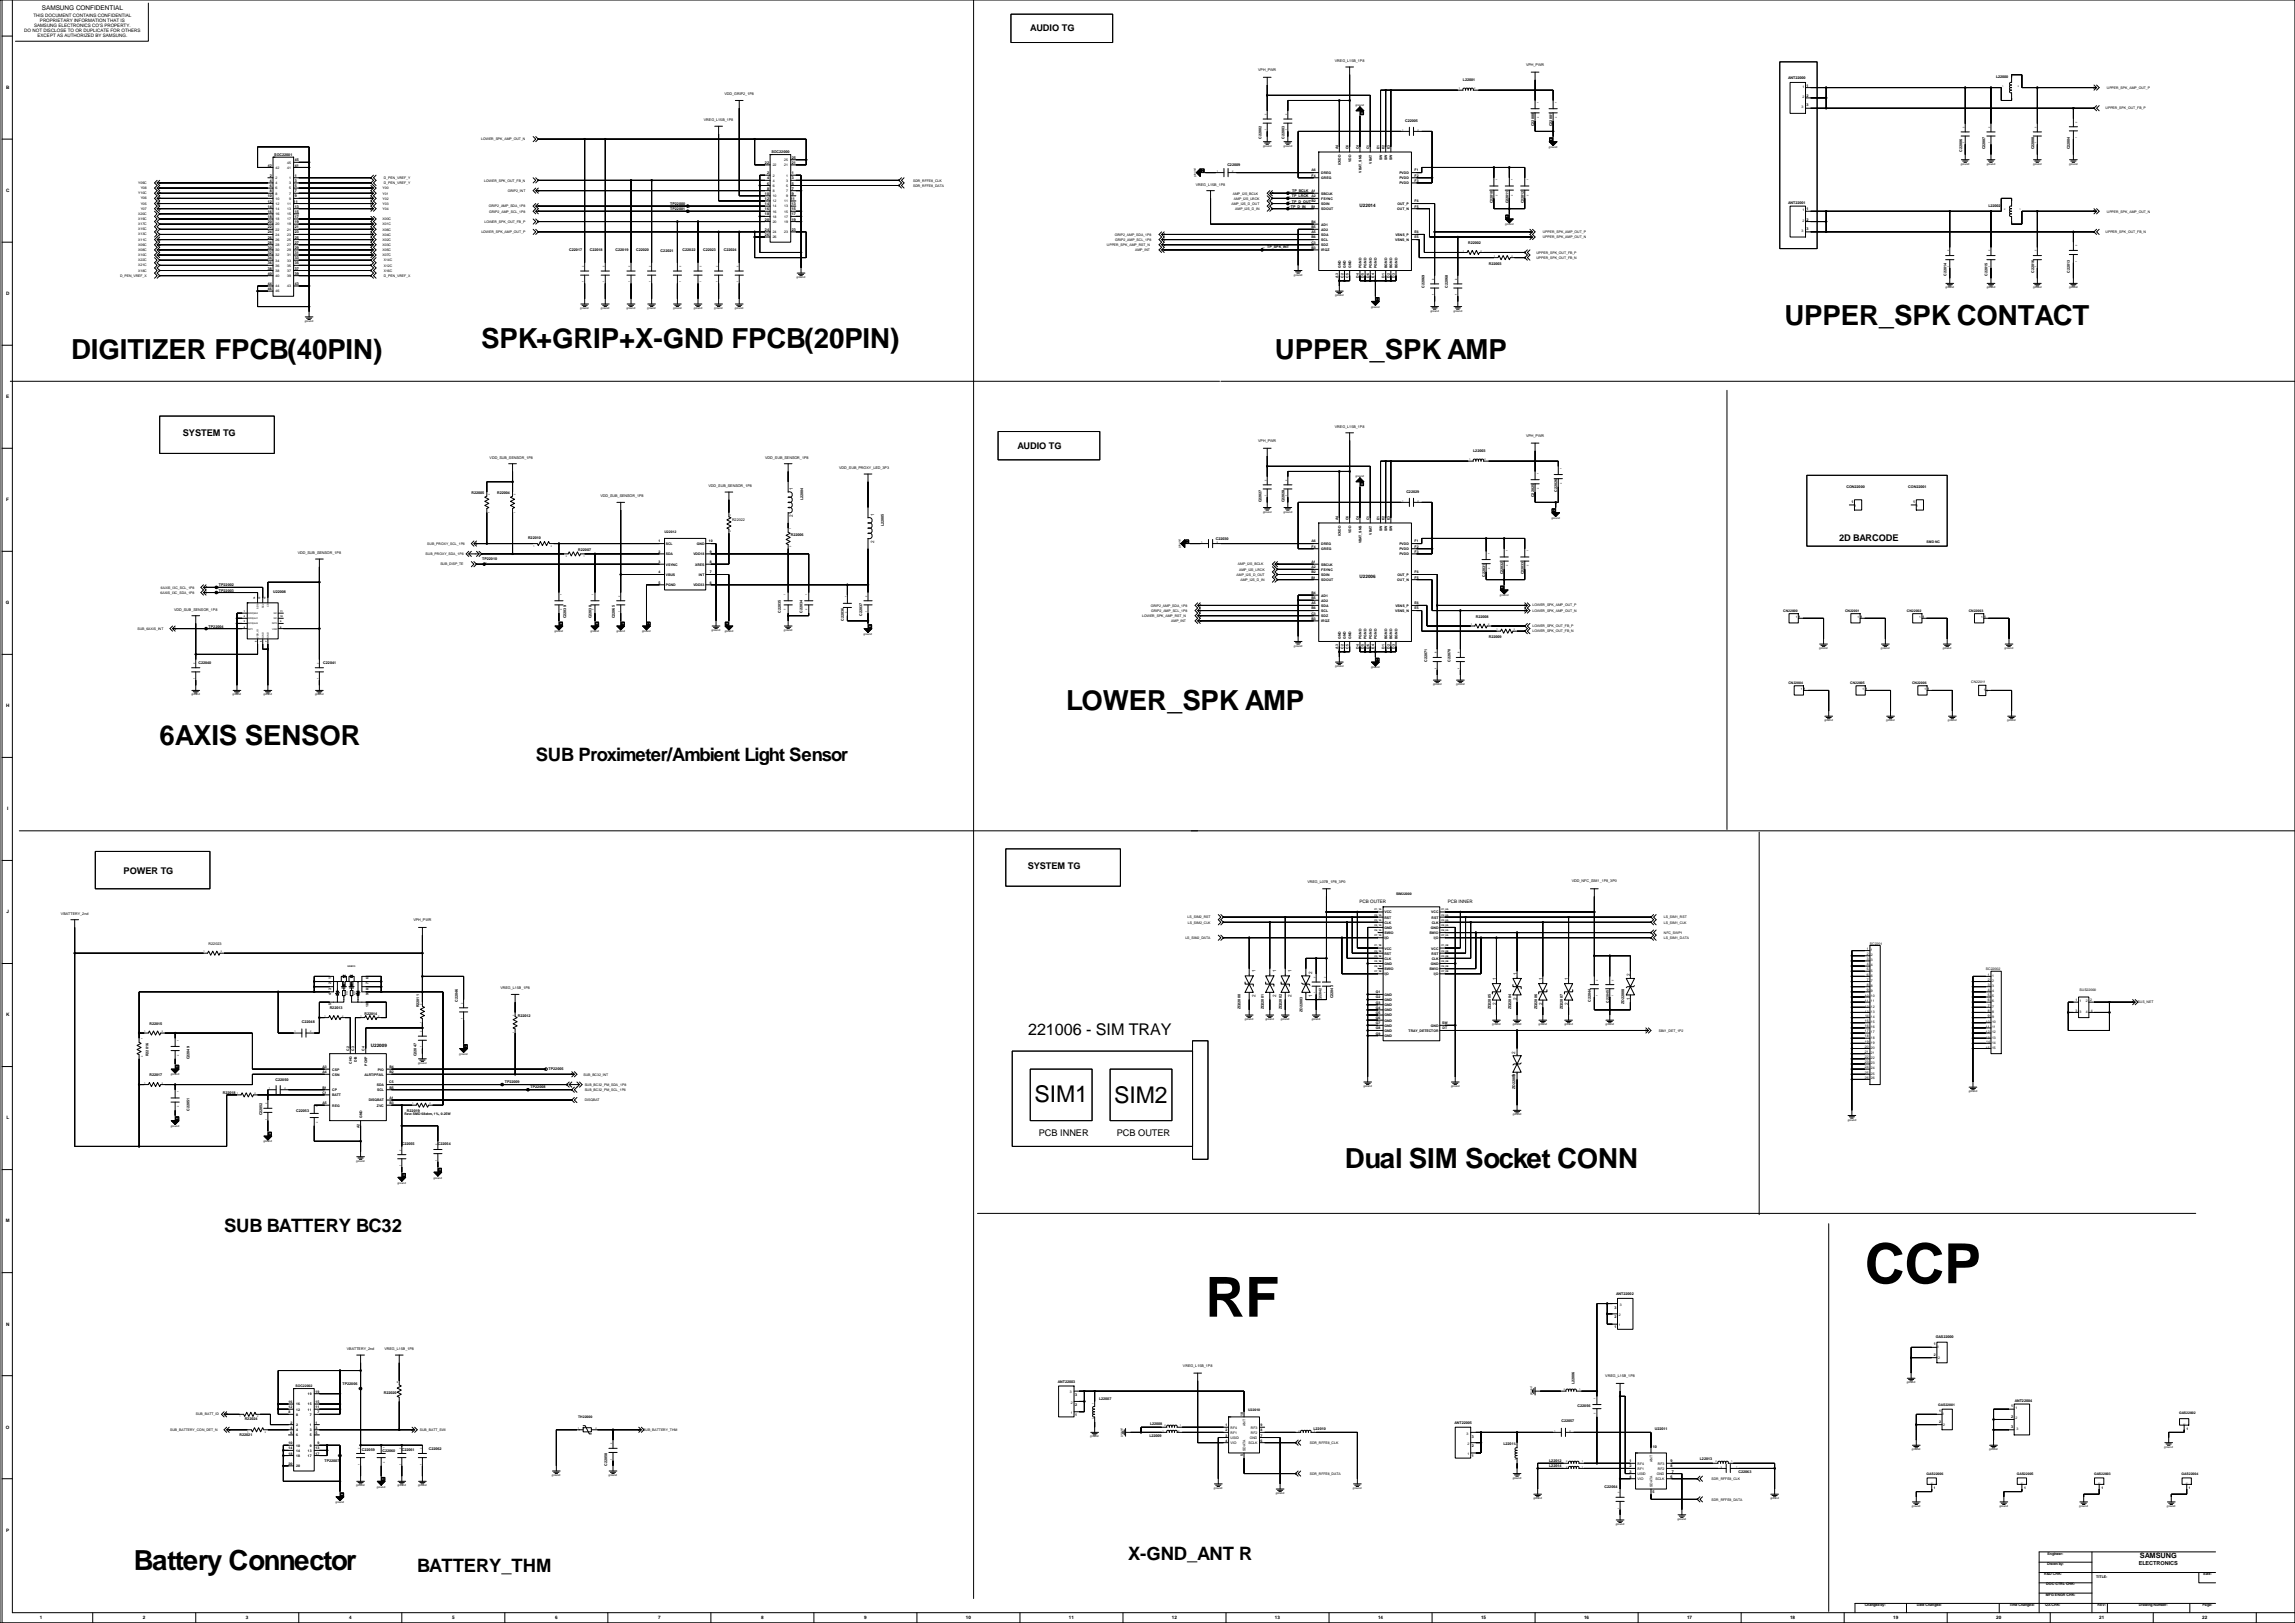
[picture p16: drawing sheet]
<svg xmlns="http://www.w3.org/2000/svg" width="2263mm" height="1600mm" viewBox="0 0 2263 1600" stroke-linecap="round" stroke-linejoin="round" font-family="sans-serif">
<defs><g id="words">
<g font-size="54.5">
<text x="1839" y="1265">CCP</text>
<text x="1188" y="1298">RF</text>
</g>
<g font-size="27.3">
<text x="1759" y="320">UPPER_SPK CONTACT</text>
<text x="475" y="343">SPK+GRIP+X-GND FPCB(20PIN)</text>
<text x="70" y="354">DIGITIZER FPCB(40PIN)</text>
<text x="1257" y="354">UPPER_SPK AMP</text>
<text x="1051" y="700">LOWER_SPK AMP</text>
<text x="157" y="734">6AXIS SENSOR</text>
<text x="1326" y="1151">Dual SIM Socket CONN</text>
<text x="132" y="1548">Battery Connector</text>
</g>
<g font-size="22.7">
<text x="1020" y="1086">SIM1</text>
<text x="1099" y="1087">SIM2</text>
</g>
<g font-size="18.2">
<text x="528" y="750">SUB Proximeter/Ambient Light Sensor</text>
<text x="221" y="1215">SUB BATTERY BC32</text>
<text x="1112" y="1537">X-GND_ANT R</text>
<text x="411" y="1550">BATTERY_THM</text>
</g>
<text font-size="15.9" x="1014" y="1021">221006 - SIM TRAY</text>
<g font-size="9.1">
<text x="1016" y="31">AUDIO TG</text>
<text x="180" y="430">SYSTEM TG</text>
<text x="1003" y="442">AUDIO TG</text>
<text x="1813" y="534">2D BARCODE</text>
<text x="1013" y="856">SYSTEM TG</text>
<text x="122" y="861">POWER TG</text>
<text x="1024" y="1120">PCB INNER</text>
<text x="1101" y="1120">PCB OUTER</text>
</g>
<text font-size="8.5" fill="#00f" x="0" y="1600">.</text>
<text font-size="7.3" x="2110" y="1536">SAMSUNG</text>
<text font-size="6.4" x="41" y="10">SAMSUNG CONFIDENTIAL</text>
<text font-size="5.5" x="2109" y="1543">ELECTRONICS</text>
<g font-size="4.5">
<text x="33" y="17">THIS DOCUMENT CONTAINS CONFIDENTIAL</text>
<text x="39" y="22">PROPRIETARY INFORMATION THAT IS</text>
<text x="34" y="27">SAMSUNG ELECTRONICS CO'S PROPERTY.</text>
<text x="24" y="32">DO NOT DISCLOSE TO OR DUPLICATE FOR OTHERS</text>
<text x="37" y="37">EXCEPT AS AUTHORIZED BY SAMSUNG.</text>
<text x="6" y="88">B</text>
<text x="6" y="189">C</text>
<text x="1341" y="204">U22014</text>
<text x="6" y="291">D</text>
<text x="6" y="392">E</text>
<text x="782" y="483" transform="rotate(-90 782 483)">1</text>
<text x="6" y="494">F</text>
<text x="782" y="510" transform="rotate(-90 782 510)">2</text>
<text x="862" y="508" transform="rotate(-90 862 508)">1</text>
<text x="862" y="535" transform="rotate(-90 862 535)">2</text>
<text x="1341" y="569">U22006</text>
<text x="6" y="596">G</text>
<text x="6" y="697">H</text>
<text x="7" y="799">I</text>
<text x="1340" y="890">PCB OUTER</text>
<text x="1428" y="890">PCB INNER</text>
<text x="6" y="900">J</text>
<text x="1238" y="958" transform="rotate(-90 1238 958)">1</text>
<text x="1258" y="958" transform="rotate(-90 1258 958)">1</text>
<text x="1273" y="958" transform="rotate(-90 1273 958)">1</text>
<text x="1294" y="960" transform="rotate(-90 1294 960)">2</text>
<text x="1475" y="966" transform="rotate(-90 1475 966)">1</text>
<text x="1495" y="961" transform="rotate(-90 1495 961)">1</text>
<text x="1521" y="966" transform="rotate(-90 1521 966)">1</text>
<text x="1546" y="966" transform="rotate(-90 1546 966)">1</text>
<text x="1607" y="962" transform="rotate(-90 1607 962)">2</text>
<text x="1238" y="983" transform="rotate(-90 1238 983)">2</text>
<text x="1258" y="983" transform="rotate(-90 1258 983)">2</text>
<text x="1273" y="983" transform="rotate(-90 1273 983)">2</text>
<text x="1294" y="983" transform="rotate(-90 1294 983)">1</text>
<text x="1495" y="985" transform="rotate(-90 1495 985)">2</text>
<text x="1607" y="985" transform="rotate(-90 1607 985)">1</text>
<text x="1475" y="990" transform="rotate(-90 1475 990)">2</text>
<text x="1521" y="990" transform="rotate(-90 1521 990)">2</text>
<text x="1546" y="990" transform="rotate(-90 1546 990)">2</text>
<text x="6" y="1002">K</text>
<text x="366" y="1032">U22009</text>
<text x="1494" y="1039" transform="rotate(-90 1494 1039)">2</text>
<text x="1494" y="1061" transform="rotate(-90 1494 1061)">1</text>
<text x="6" y="1103">L</text>
<text x="6" y="1205">M</text>
<text x="6" y="1307">N</text>
<text x="6" y="1408">O</text>
<text x="6" y="1510">P</text>
<text x="39" y="1596">1</text>
<text x="141" y="1596">2</text>
<text x="243" y="1596">3</text>
<text x="344" y="1596">4</text>
<text x="446" y="1596">5</text>
<text x="547" y="1596">6</text>
<text x="649" y="1596">7</text>
<text x="750" y="1596">8</text>
<text x="852" y="1596">9</text>
<text x="952" y="1596">10</text>
<text x="1054" y="1596">11</text>
<text x="1155" y="1596">12</text>
<text x="1257" y="1596">13</text>
<text x="1359" y="1596">14</text>
<text x="1460" y="1596">15</text>
<text x="1562" y="1596">16</text>
<text x="1663" y="1596">17</text>
<text x="1765" y="1596">18</text>
<text x="1867" y="1596">19</text>
<text x="1968" y="1596">20</text>
<text x="2070" y="1596">21</text>
<text x="2171" y="1596">22</text>
</g>
<g font-size="3.6">
<text x="1316" y="61">VREG_L15B_1P8</text>
<text x="1505" y="65">VPH_PWR</text>
<text x="1240" y="70">VPH_PWR</text>
<text x="1763" y="78">ANT22000</text>
<text x="1968" y="77">L22000</text>
<text x="1442" y="80">L22001</text>
<text x="1781" y="85">1</text>
<text x="714" y="94">VDD_GRIP2_1P8</text>
<text x="1781" y="96">2</text>
<text x="1781" y="105">3</text>
<text x="694" y="119">VREG_L15B_1P8</text>
<text x="1385" y="120">C22005</text>
<text x="1513" y="124" transform="rotate(-90 1513 124)">C22000</text>
<text x="1530" y="124" transform="rotate(-90 1530 124)">C22001</text>
<text x="1244" y="137" transform="rotate(-90 1244 137)">C22002</text>
<text x="1267" y="137" transform="rotate(-90 1267 137)">C22003</text>
<text x="1934" y="150" transform="rotate(-90 1934 150)">C22006</text>
<text x="1957" y="147" transform="rotate(-90 1957 147)">C22007</text>
<text x="2006" y="147" transform="rotate(-90 2006 147)">C22008</text>
<text x="2041" y="147" transform="rotate(-90 2041 147)">C22004</text>
<text x="270" y="153">SOC22001</text>
<text x="761" y="151">SOC22000</text>
<text x="291" y="159">45</text>
<text x="754" y="162">22</text>
<text x="781" y="157">25</text>
<text x="781" y="162">21</text>
<text x="264" y="164">42</text>
<text x="291" y="164">41</text>
<text x="1210" y="163">C22009</text>
<text x="756" y="172">2</text>
<text x="781" y="172">1</text>
<text x="266" y="179">4</text>
<text x="266" y="174">2</text>
<text x="291" y="174">1</text>
<text x="291" y="179">3</text>
<text x="756" y="177">4</text>
<text x="781" y="177">3</text>
<text x="266" y="184">6</text>
<text x="291" y="184">5</text>
<text x="756" y="182">6</text>
<text x="781" y="182">5</text>
<text x="1179" y="183">VREG_L15B_1P8</text>
<text x="266" y="190">8</text>
<text x="291" y="190">7</text>
<text x="756" y="187">8</text>
<text x="781" y="187">7</text>
<text x="1274" y="189">TP_BCLK</text>
<text x="264" y="195">10</text>
<text x="291" y="195">9</text>
<text x="754" y="192">10</text>
<text x="754" y="197">12</text>
<text x="780" y="197">11</text>
<text x="781" y="192">9</text>
<text x="1274" y="195">TP_LRCK</text>
<text x="264" y="200">12</text>
<text x="290" y="200">11</text>
<text x="661" y="202">TP22000</text>
<text x="754" y="202">14</text>
<text x="781" y="202">13</text>
<text x="1274" y="200">TP_D_OUTB2</text>
<text x="1472" y="201" transform="rotate(-90 1472 201)">C22010</text>
<text x="1487" y="201" transform="rotate(-90 1487 201)">C22011</text>
<text x="1502" y="201" transform="rotate(-90 1502 201)">C22012</text>
<text x="1763" y="201">ANT22001</text>
<text x="1960" y="204">L22002</text>
<text x="264" y="210">16</text>
<text x="264" y="205">14</text>
<text x="291" y="210">15</text>
<text x="291" y="205">13</text>
<text x="661" y="207">TP22001</text>
<text x="754" y="207">16</text>
<text x="781" y="207">15</text>
<text x="1273" y="205">TP_D_IN</text>
<text x="1781" y="207">1</text>
<text x="264" y="215">18</text>
<text x="291" y="215">17</text>
<text x="754" y="212">18</text>
<text x="781" y="212">17</text>
<text x="264" y="220">20</text>
<text x="291" y="220">19</text>
<text x="754" y="217">20</text>
<text x="781" y="217">19</text>
<text x="1781" y="217">2</text>
<text x="264" y="225">22</text>
<text x="291" y="225">21</text>
<text x="754" y="228">24</text>
<text x="781" y="228">23</text>
<text x="1781" y="227">3</text>
<text x="264" y="230">24</text>
<text x="291" y="230">23</text>
<text x="754" y="233">26</text>
<text x="264" y="235">26</text>
<text x="291" y="235">25</text>
<text x="264" y="240">28</text>
<text x="264" y="245">30</text>
<text x="291" y="245">29</text>
<text x="291" y="240">27</text>
<text x="1249" y="244">TP_SPK_INT</text>
<text x="1447" y="241">R22002</text>
<text x="264" y="250">32</text>
<text x="291" y="250">31</text>
<text x="561" y="247">C22017</text>
<text x="582" y="248">C22018</text>
<text x="607" y="248">C22019</text>
<text x="627" y="248">C22020</text>
<text x="651" y="248">C22021</text>
<text x="673" y="248">C22022</text>
<text x="693" y="248">C22023</text>
<text x="714" y="248">C22024</text>
<text x="264" y="256">34</text>
<text x="291" y="256">33</text>
<text x="264" y="261">36</text>
<text x="291" y="261">35</text>
<text x="1468" y="261">R22003</text>
<text x="264" y="266">38</text>
<text x="291" y="266">37</text>
<text x="2006" y="269" transform="rotate(-90 2006 269)">C22016</text>
<text x="2041" y="269" transform="rotate(-90 2041 269)">C22013</text>
<text x="264" y="271">40</text>
<text x="291" y="271">39</text>
<text x="1919" y="272" transform="rotate(-90 1919 272)">C22014</text>
<text x="1960" y="272" transform="rotate(-90 1960 272)">C22015</text>
<text x="264" y="281">44</text>
<text x="291" y="281">43</text>
<text x="264" y="286">46</text>
<text x="1405" y="284" transform="rotate(-90 1405 284)">C22069</text>
<text x="1427" y="284" transform="rotate(-90 1427 284)">C22068</text>
<text x="1316" y="422">VREG_L15B_1P8</text>
<text x="1505" y="431">VPH_PWR</text>
<text x="1240" y="436">VPH_PWR</text>
<text x="1453" y="445">L22003</text>
<text x="483" y="452">VDD_SUB_SENSOR_1P8</text>
<text x="754" y="452">VDD_SUB_SENSOR_1P8</text>
<text x="827" y="462">VDD_SUB_PROXY_LED_3P3</text>
<text x="699" y="480">VDD_SUB_SENSOR_1P8</text>
<text x="1387" y="486">C22029</text>
<text x="1535" y="485" transform="rotate(-90 1535 485)">C22026</text>
<text x="1820" y="481">CON22000</text>
<text x="1881" y="481">CON22001</text>
<text x="465" y="487">R22005</text>
<text x="490" y="487">R22004</text>
<text x="592" y="490">VDD_SUB_SENSOR_1P8</text>
<text x="1513" y="490" transform="rotate(-90 1513 490)">C22025</text>
<text x="792" y="493" transform="rotate(-90 792 493)">L22004</text>
<text x="1244" y="495" transform="rotate(-90 1244 495)">C22027</text>
<text x="1267" y="495" transform="rotate(-90 1267 495)">C22028</text>
<text x="1825" y="496">1</text>
<text x="1886" y="496">1</text>
<text x="722" y="514">R22022</text>
<text x="871" y="519" transform="rotate(-90 871 519)">L22005</text>
<text x="521" y="531">R22010</text>
<text x="780" y="528">R22006</text>
<text x="1199" y="533">C22030</text>
<text x="570" y="543">R22007</text>
<text x="294" y="546">VDD_SUB_SENSOR_1P8</text>
<text x="475" y="552">TP22010</text>
<text x="1464" y="569" transform="rotate(-90 1464 569)">C22031</text>
<text x="1482" y="566" transform="rotate(-90 1482 566)">C22032</text>
<text x="1502" y="566" transform="rotate(-90 1502 566)">C22033</text>
<text x="216" y="578">TP22002</text>
<text x="216" y="583">TP22003</text>
<text x="269" y="585">U22008</text>
<text x="172" y="602">VDD_SUB_SENSOR_1P8</text>
<text x="770" y="604" transform="rotate(-90 770 604)">C22035</text>
<text x="791" y="604" transform="rotate(-90 791 604)">C22034</text>
<text x="558" y="609" transform="rotate(-90 558 609)">C22039</text>
<text x="583" y="609" transform="rotate(-90 583 609)">C22038</text>
<text x="606" y="609" transform="rotate(-90 606 609)">C22065</text>
<text x="850" y="607" transform="rotate(-90 850 607)">C22037</text>
<text x="1455" y="609">R22008</text>
<text x="832" y="612" transform="rotate(-90 832 612)">C22036</text>
<text x="206" y="619">TP22004</text>
<text x="1468" y="629">R22009</text>
<text x="1407" y="652" transform="rotate(-90 1407 652)">C22071</text>
<text x="1430" y="652" transform="rotate(-90 1430 652)">C22070</text>
<text x="196" y="655">C22040</text>
<text x="319" y="655">C22041</text>
<text x="1550" y="870">VDD_NFC_SIM1_1P8_3P0</text>
<text x="1289" y="870">VREG_L07B_1P8_3P0</text>
<text x="60" y="902">VBATTERY_2nd</text>
<text x="408" y="908">VPH_PWR</text>
<text x="206" y="932">R22023</text>
<text x="493" y="975">VREG_L15B_1P8</text>
<text x="451" y="988" transform="rotate(-90 451 988)">C22046</text>
<text x="1314" y="984" transform="rotate(-90 1314 984)">C22043</text>
<text x="1568" y="988" transform="rotate(-90 1568 988)">C22044</text>
<text x="325" y="995">R22013</text>
<text x="413" y="993" transform="rotate(-90 413 993)">R22011</text>
<text x="1223" y="995" transform="rotate(-90 1223 995)">ZD22000</text>
<text x="1246" y="995" transform="rotate(-90 1246 995)">ZD22001</text>
<text x="1264" y="995" transform="rotate(-90 1264 995)">ZD22002</text>
<text x="1470" y="995" transform="rotate(-90 1470 995)">ZD22005</text>
<text x="1490" y="995" transform="rotate(-90 1490 995)">ZD22004</text>
<text x="1515" y="995" transform="rotate(-90 1515 995)">ZD22006</text>
<text x="1541" y="995" transform="rotate(-90 1541 995)">ZD22007</text>
<text x="1601" y="990" transform="rotate(-90 1601 990)">ZD22008</text>
<text x="359" y="1001">R22014</text>
<text x="1284" y="998" transform="rotate(-90 1284 998)">ZD22003</text>
<text x="510" y="1002">R22012</text>
<text x="147" y="1010">R22015</text>
<text x="298" y="1008">C22048</text>
<text x="146" y="1041" transform="rotate(-90 146 1041)">R22016</text>
<text x="411" y="1041" transform="rotate(-90 411 1041)">C22047</text>
<text x="187" y="1044" transform="rotate(-90 187 1044)">C22049</text>
<text x="541" y="1055">TP22005</text>
<text x="147" y="1061">R22017</text>
<text x="272" y="1066">C22050</text>
<text x="498" y="1068">TP22009</text>
<text x="523" y="1073">TP22008</text>
<text x="1494" y="1074" transform="rotate(-90 1494 1074)">ZD22009</text>
<text x="220" y="1078">R22018</text>
<text x="187" y="1095" transform="rotate(-90 187 1095)">C22051</text>
<text x="292" y="1096">C22053</text>
<text x="401" y="1096">R22019</text>
<text x="258" y="1100" transform="rotate(-90 258 1100)">C22052</text>
<text x="396" y="1128">C22055</text>
<text x="432" y="1128">C22054</text>
<text x="1593" y="1277">ANT22002</text>
<text x="1592" y="1290">3</text>
<text x="1592" y="1299">2</text>
<text x="1592" y="1310">1</text>
<text x="1908" y="1319">GAS22000</text>
<text x="342" y="1331">VBATTERY_2nd</text>
<text x="379" y="1331">VREG_L15B_1P8</text>
<text x="1907" y="1326">1</text>
<text x="1166" y="1347">VREG_L15B_1P8</text>
<text x="1583" y="1357">VREG_L15B_1P8</text>
<text x="338" y="1365">TP22006</text>
<text x="1043" y="1363">ANT22003</text>
<text x="1552" y="1364" transform="rotate(-90 1552 1364)">L22006</text>
<text x="378" y="1375">R22020</text>
<text x="1060" y="1376">3</text>
<text x="1060" y="1386">2</text>
<text x="1084" y="1380">L22007</text>
<text x="1986" y="1382">ANT22004</text>
<text x="1555" y="1387">C22056</text>
<text x="1983" y="1387">1</text>
<text x="1060" y="1396">1</text>
<text x="1983" y="1397">2</text>
<text x="241" y="1400">R22024</text>
<text x="1434" y="1404">ANT22005</text>
<text x="1539" y="1402">C22057</text>
<text x="1134" y="1404">L22008</text>
<text x="1295" y="1409">L22010</text>
<text x="1632" y="1410">U22011</text>
<text x="1983" y="1408">3</text>
<text x="236" y="1415">R22021</text>
<text x="1133" y="1416">L22009</text>
<text x="1451" y="1417">3</text>
<text x="1451" y="1426">2</text>
<text x="1482" y="1425">L22011</text>
<text x="1630" y="1427">10</text>
<text x="357" y="1430">C22059</text>
<text x="377" y="1431">C22060</text>
<text x="396" y="1430">C22061</text>
<text x="423" y="1430">C22062</text>
<text x="1451" y="1437">1</text>
<text x="1676" y="1439">L22013</text>
<text x="320" y="1441">TP22007</text>
<text x="599" y="1445" transform="rotate(-90 599 1445)">C22058</text>
<text x="1527" y="1441">L22012</text>
<text x="1606" y="1441">1</text>
<text x="1647" y="1441">9</text>
<text x="1527" y="1446">L22014</text>
<text x="1606" y="1452">3</text>
<text x="1606" y="1446">2</text>
<text x="1647" y="1446">8</text>
<text x="1648" y="1452">7</text>
<text x="1714" y="1452">C22063</text>
<text x="1606" y="1457">4</text>
<text x="1647" y="1457">6</text>
<text x="1582" y="1467">C22064</text>
<text x="1629" y="1472">5</text>
<text x="2019" y="1532">Engineer:</text>
<text x="2018" y="1543">Drawn by:</text>
<text x="2015" y="1553">R&amp;D CHK:</text>
<text x="2172" y="1553">Size:</text>
<text x="2067" y="1555">TITLE:</text>
<text x="2017" y="1563">DOC CTRL CHK:</text>
<text x="2017" y="1573">MFG ENGR CHK:</text>
<text x="1838" y="1583">Changed by:</text>
<text x="1890" y="1583">Date Changed:</text>
<text x="1981" y="1583">Time Changed:</text>
<text x="2017" y="1583">QA CHK:</text>
<text x="2068" y="1583">REV:</text>
<text x="2109" y="1583">Drawing Number:</text>
<text x="2172" y="1583">Page:</text>
</g>
<g font-size="3.4">
<text x="1777" y="86">1</text>
<text x="2077" y="88">UPPER_SPK_AMP_OUT_P</text>
<text x="1777" y="97">2</text>
<text x="1776" y="107">3</text>
<text x="2076" y="108">UPPER_SPK_OUT_FB_P</text>
<text x="474" y="138">LOWER_SPK_AMP_OUT_N</text>
<text x="1319" y="147" transform="rotate(-90 1319 147)">A4</text>
<text x="1330" y="147" transform="rotate(-90 1330 147)">C6</text>
<text x="1340" y="147" transform="rotate(-90 1340 147)">C4</text>
<text x="1350" y="147" transform="rotate(-90 1350 147)">C1</text>
<text x="1360" y="147" transform="rotate(-90 1360 147)">E1</text>
<text x="1365" y="147" transform="rotate(-90 1365 147)">E2</text>
<text x="1370" y="147" transform="rotate(-90 1370 147)">E3</text>
<text x="283" y="161">45</text>
<text x="773" y="159">25</text>
<text x="1332" y="160" transform="rotate(-90 1332 160)">VDD</text>
<text x="1352" y="161" transform="rotate(-90 1352 161)">VBAT</text>
<text x="1363" y="158" transform="rotate(-90 1363 158)">SW</text>
<text x="1368" y="158" transform="rotate(-90 1368 158)">SW</text>
<text x="1373" y="158" transform="rotate(-90 1373 158)">SW</text>
<text x="272" y="166">42</text>
<text x="283" y="166">41</text>
<text x="762" y="164">22</text>
<text x="773" y="164">21</text>
<text x="1322" y="163" transform="rotate(-90 1322 163)">IOVDD</text>
<text x="1293" y="169">A6</text>
<text x="1303" y="172">DREG</text>
<text x="1342" y="170" transform="rotate(-90 1342 170)">VBAT_SNS</text>
<text x="1380" y="172">PVDD</text>
<text x="1395" y="169">F1</text>
<text x="272" y="177">2</text>
<text x="285" y="177">1</text>
<text x="378" y="177">D_PEN_VREF_Y</text>
<text x="477" y="179">LOWER_SPK_OUT_FB_N</text>
<text x="762" y="174">2</text>
<text x="762" y="179">4</text>
<text x="775" y="174">1</text>
<text x="775" y="179">3</text>
<text x="900" y="179">SDR_RFFE8_CLK</text>
<text x="1293" y="174">F4</text>
<text x="1303" y="177">GREG</text>
<text x="1380" y="177">PVDD</text>
<text x="1395" y="174">F2</text>
<text x="1395" y="179">F3</text>
<text x="136" y="181">Y09C</text>
<text x="272" y="182">4</text>
<text x="285" y="182">3</text>
<text x="378" y="182">D_PEN_VREF_Y</text>
<text x="762" y="184">6</text>
<text x="775" y="184">5</text>
<text x="900" y="184">SDR_RFFE8_DATA</text>
<text x="1380" y="182">PVDD</text>
<text x="136" y="191">Y10C</text>
<text x="139" y="186">Y08</text>
<text x="272" y="187">6</text>
<text x="272" y="192">8</text>
<text x="285" y="187">5</text>
<text x="285" y="192">7</text>
<text x="377" y="187">Y00</text>
<text x="377" y="192">Y01</text>
<text x="501" y="189">GRIP2_INT</text>
<text x="762" y="189">8</text>
<text x="775" y="189">7</text>
<text x="1215" y="192">AMP_I2S_BCLK</text>
<text x="1272" y="190" transform="rotate(-90 1272 190)">1</text>
<text x="1293" y="189">A1</text>
<text x="1303" y="192">SBCLK</text>
<text x="139" y="197">Y06</text>
<text x="272" y="197">10</text>
<text x="285" y="197">9</text>
<text x="377" y="197">Y02</text>
<text x="762" y="194">10</text>
<text x="775" y="194">9</text>
<text x="1217" y="197">AMP_I2S_LRCK</text>
<text x="1272" y="195" transform="rotate(-90 1272 195)">1</text>
<text x="1293" y="194">A2</text>
<text x="1303" y="197">FSYNC</text>
<text x="139" y="202">Y05</text>
<text x="272" y="202">12</text>
<text x="283" y="202">11</text>
<text x="377" y="202">Y03</text>
<text x="762" y="199">12</text>
<text x="773" y="199">11</text>
<text x="1214" y="202">AMP_I2S_D_OUT</text>
<text x="1272" y="200" transform="rotate(-90 1272 200)">1</text>
<text x="1303" y="202">SDIN</text>
<text x="1378" y="202">OUT_P</text>
<text x="1395" y="200">F6</text>
<text x="139" y="207">Y07</text>
<text x="272" y="207">14</text>
<text x="283" y="207">13</text>
<text x="377" y="207">Y04</text>
<text x="482" y="204">GRIP2_AMP_SDA_1P8</text>
<text x="482" y="210">GRIP2_AMP_SCL_1P8</text>
<text x="679" y="210">1</text>
<text x="679" y="205">1</text>
<text x="762" y="210">16</text>
<text x="762" y="205">14</text>
<text x="773" y="210">15</text>
<text x="773" y="205">13</text>
<text x="1218" y="207">AMP_I2S_D_IN</text>
<text x="1272" y="205" transform="rotate(-90 1272 205)">1</text>
<text x="1293" y="205">B1</text>
<text x="1303" y="207">SDOUT</text>
<text x="1378" y="207">OUT_N</text>
<text x="1395" y="205">F5</text>
<text x="1777" y="208">1</text>
<text x="2077" y="210">UPPER_SPK_AMP_OUT_N</text>
<text x="136" y="212">X20C</text>
<text x="272" y="212">16</text>
<text x="283" y="212">15</text>
<text x="762" y="215">18</text>
<text x="773" y="215">17</text>
<text x="136" y="217">X19C</text>
<text x="136" y="222">X17C</text>
<text x="272" y="217">18</text>
<text x="283" y="217">17</text>
<text x="377" y="217">X00C</text>
<text x="478" y="220">LOWER_SPK_OUT_FB_P</text>
<text x="762" y="220">20</text>
<text x="773" y="220">19</text>
<text x="1293" y="220">B4</text>
<text x="1777" y="218">2</text>
<text x="136" y="227">X15C</text>
<text x="272" y="222">20</text>
<text x="272" y="227">22</text>
<text x="283" y="222">19</text>
<text x="283" y="227">21</text>
<text x="377" y="222">X01C</text>
<text x="377" y="227">X06C</text>
<text x="1293" y="225">B5</text>
<text x="1303" y="222">AD1</text>
<text x="1303" y="227">AD2</text>
<text x="136" y="232">X13C</text>
<text x="272" y="232">24</text>
<text x="283" y="232">23</text>
<text x="377" y="232">X04C</text>
<text x="475" y="230">LOWER_SPK_AMP_OUT_P</text>
<text x="762" y="230">24</text>
<text x="773" y="230">23</text>
<text x="1099" y="232">GRIP2_AMP_SDA_1P8</text>
<text x="1293" y="230">A5</text>
<text x="1303" y="233">SDA</text>
<text x="1376" y="233">VSNS_P</text>
<text x="1395" y="230">E6</text>
<text x="1521" y="230">UPPER_SPK_AMP_OUT_P</text>
<text x="1776" y="229">3</text>
<text x="2076" y="230">UPPER_SPK_OUT_FB_N</text>
<text x="136" y="237">X11C</text>
<text x="272" y="238">26</text>
<text x="283" y="238">25</text>
<text x="377" y="237">X02C</text>
<text x="762" y="235">26</text>
<text x="1099" y="237">GRIP2_AMP_SCL_1P8</text>
<text x="1293" y="235">B6</text>
<text x="1303" y="238">SCL</text>
<text x="1376" y="238">VSNS_N</text>
<text x="1395" y="235">E5</text>
<text x="1521" y="235">UPPER_SPK_AMP_OUT_N</text>
<text x="136" y="242">X09C</text>
<text x="272" y="243">28</text>
<text x="283" y="243">27</text>
<text x="377" y="243">X03C</text>
<text x="1091" y="243">UPPER_SPK_AMP_RST_N</text>
<text x="1247" y="246" transform="rotate(-90 1247 246)">1</text>
<text x="1293" y="240">C3</text>
<text x="1293" y="245">B3</text>
<text x="1303" y="243">SDZ</text>
<text x="136" y="247">X08C</text>
<text x="272" y="248">30</text>
<text x="283" y="248">29</text>
<text x="377" y="248">X05C</text>
<text x="1119" y="248">AMP_INT</text>
<text x="1303" y="248">IRQZ</text>
<text x="1515" y="250">UPPER_SPK_OUT_FB_P</text>
<text x="136" y="252">X10C</text>
<text x="136" y="258">X22C</text>
<text x="272" y="253">32</text>
<text x="272" y="258">34</text>
<text x="283" y="253">31</text>
<text x="283" y="258">33</text>
<text x="377" y="253">X07C</text>
<text x="378" y="258">X14C</text>
<text x="1515" y="255">UPPER_SPK_OUT_FB_N</text>
<text x="136" y="263">X21C</text>
<text x="272" y="263">36</text>
<text x="283" y="263">35</text>
<text x="378" y="263">X12C</text>
<text x="136" y="268">X18C</text>
<text x="272" y="268">38</text>
<text x="283" y="268">37</text>
<text x="378" y="268">X16C</text>
<text x="1322" y="264" transform="rotate(-90 1322 264)">GND</text>
<text x="1327" y="264" transform="rotate(-90 1327 264)">GND</text>
<text x="1332" y="264" transform="rotate(-90 1332 264)">GND</text>
<text x="1342" y="264" transform="rotate(-90 1342 264)">PGND</text>
<text x="1347" y="264" transform="rotate(-90 1347 264)">PGND</text>
<text x="1352" y="264" transform="rotate(-90 1352 264)">PGND</text>
<text x="1357" y="264" transform="rotate(-90 1357 264)">PGND</text>
<text x="1368" y="264" transform="rotate(-90 1368 264)">BGND</text>
<text x="1373" y="264" transform="rotate(-90 1373 264)">BGND</text>
<text x="1378" y="264" transform="rotate(-90 1378 264)">BGND</text>
<text x="118" y="273">D_PEN_VREF_X</text>
<text x="272" y="273">40</text>
<text x="283" y="273">39</text>
<text x="378" y="273">D_PEN_VREF_X</text>
<text x="1319" y="274" transform="rotate(-90 1319 274)">A3</text>
<text x="1324" y="274" transform="rotate(-90 1324 274)">C2</text>
<text x="1330" y="274" transform="rotate(-90 1330 274)">C5</text>
<text x="1340" y="274" transform="rotate(-90 1340 274)">D4</text>
<text x="1345" y="274" transform="rotate(-90 1345 274)">D5</text>
<text x="1350" y="274" transform="rotate(-90 1350 274)">D6</text>
<text x="1355" y="274" transform="rotate(-90 1355 274)">E4</text>
<text x="1365" y="274" transform="rotate(-90 1365 274)">D1</text>
<text x="1370" y="274" transform="rotate(-90 1370 274)">D2</text>
<text x="1375" y="274" transform="rotate(-90 1375 274)">D3</text>
<text x="272" y="283">44</text>
<text x="283" y="283">43</text>
<text x="272" y="288">46</text>
<text x="1828" y="499">1</text>
<text x="1889" y="499">1</text>
<text x="1319" y="513" transform="rotate(-90 1319 513)">A4</text>
<text x="1330" y="513" transform="rotate(-90 1330 513)">C6</text>
<text x="1340" y="513" transform="rotate(-90 1340 513)">C4</text>
<text x="1350" y="513" transform="rotate(-90 1350 513)">C1</text>
<text x="1360" y="513" transform="rotate(-90 1360 513)">E1</text>
<text x="1365" y="513" transform="rotate(-90 1365 513)">E2</text>
<text x="1370" y="513" transform="rotate(-90 1370 513)">E3</text>
<text x="655" y="526">U22012</text>
<text x="1332" y="525" transform="rotate(-90 1332 525)">VDD</text>
<text x="1352" y="527" transform="rotate(-90 1352 527)">VBAT</text>
<text x="1363" y="524" transform="rotate(-90 1363 524)">SW</text>
<text x="1368" y="524" transform="rotate(-90 1368 524)">SW</text>
<text x="1373" y="524" transform="rotate(-90 1373 524)">SW</text>
<text x="1322" y="529" transform="rotate(-90 1322 529)">IOVDD</text>
<text x="421" y="537">SUB_PROXY_SCL_1P8</text>
<text x="649" y="535">1</text>
<text x="656" y="537">SCL</text>
<text x="687" y="537">GND</text>
<text x="699" y="535">10</text>
<text x="1293" y="535">A6</text>
<text x="1293" y="540">F4</text>
<text x="1303" y="537">DREG</text>
<text x="1342" y="536" transform="rotate(-90 1342 536)">VBAT_SNS</text>
<text x="1380" y="537">PVDD</text>
<text x="1395" y="535">F1</text>
<text x="1395" y="540">F2</text>
<text x="1899" y="535">SMD NC</text>
<text x="649" y="545">2</text>
<text x="700" y="545">9</text>
<text x="1303" y="542">GREG</text>
<text x="1380" y="542">PVDD</text>
<text x="1395" y="545">F3</text>
<text x="420" y="547">SUB_PROXY_SDA_1P8</text>
<text x="656" y="547">SDA</text>
<text x="684" y="547">VDD18</text>
<text x="1380" y="547">PVDD</text>
<text x="434" y="557">SUB_DISP_TE</text>
<text x="480" y="555" transform="rotate(-90 480 555)">1</text>
<text x="649" y="555">3</text>
<text x="656" y="558">VSYNC</text>
<text x="685" y="558">XRES</text>
<text x="700" y="555">8</text>
<text x="1221" y="557">AMP_I2S_BCLK</text>
<text x="1293" y="555">A1</text>
<text x="1303" y="558">SBCLK</text>
<text x="1222" y="562">AMP_I2S_LRCK</text>
<text x="1293" y="560">A2</text>
<text x="1303" y="563">FSYNC</text>
<text x="649" y="565">4</text>
<text x="656" y="568">VBUS</text>
<text x="689" y="568">INT</text>
<text x="700" y="565">7</text>
<text x="1219" y="568">AMP_I2S_D_OUT</text>
<text x="1293" y="565">B2</text>
<text x="1303" y="568">SDIN</text>
<text x="1378" y="568">OUT_P</text>
<text x="1395" y="565">F6</text>
<text x="649" y="575">5</text>
<text x="700" y="575">6</text>
<text x="1223" y="573">AMP_I2S_D_IN</text>
<text x="1293" y="570">B1</text>
<text x="1303" y="573">SDOUT</text>
<text x="1378" y="573">OUT_N</text>
<text x="1395" y="570">F5</text>
<text x="159" y="580">6AXIS_I3C_SCL_1P8</text>
<text x="214" y="581">1</text>
<text x="656" y="578">PGND</text>
<text x="684" y="578">VDD33</text>
<text x="158" y="585">6AXIS_I3C_SDA_1P8</text>
<text x="214" y="586">1</text>
<text x="1293" y="586">B4</text>
<text x="1293" y="591">B5</text>
<text x="1303" y="593">AD2</text>
<text x="1303" y="588">AD1</text>
<text x="1135" y="598">GRIP2_AMP_SDA_1P8</text>
<text x="1293" y="596">A5</text>
<text x="1303" y="598">SDA</text>
<text x="1376" y="598">VSNS_P</text>
<text x="1395" y="596">E6</text>
<text x="1511" y="598">LOWER_SPK_AMP_OUT_P</text>
<text x="1135" y="603">GRIP2_AMP_SCL_1P8</text>
<text x="1293" y="606">C3</text>
<text x="1293" y="601">B6</text>
<text x="1303" y="603">SCL</text>
<text x="1376" y="603">VSNS_N</text>
<text x="1395" y="601">E5</text>
<text x="1511" y="603">LOWER_SPK_AMP_OUT_N</text>
<text x="1758" y="603">CN22000</text>
<text x="1819" y="603">CN22001</text>
<text x="1880" y="603">CN22002</text>
<text x="1941" y="603">CN22003</text>
<text x="1126" y="608">LOWER_SPK_AMP_RST_N</text>
<text x="1293" y="611">B3</text>
<text x="1303" y="608">SDZ</text>
<text x="1774" y="610">1</text>
<text x="1834" y="610">1</text>
<text x="1895" y="610">1</text>
<text x="1956" y="610">1</text>
<text x="1155" y="613">AMP_INT</text>
<text x="1303" y="613">IRQZ</text>
<text x="135" y="621">SUB_6AXIS_INT</text>
<text x="204" y="621">1</text>
<text x="1511" y="623">LOWER_SPK_OUT_FB_N</text>
<text x="1511" y="618">LOWER_SPK_OUT_FB_P</text>
<text x="1322" y="630" transform="rotate(-90 1322 630)">GND</text>
<text x="1327" y="630" transform="rotate(-90 1327 630)">GND</text>
<text x="1332" y="630" transform="rotate(-90 1332 630)">GND</text>
<text x="1342" y="630" transform="rotate(-90 1342 630)">PGND</text>
<text x="1347" y="630" transform="rotate(-90 1347 630)">PGND</text>
<text x="1352" y="630" transform="rotate(-90 1352 630)">PGND</text>
<text x="1357" y="630" transform="rotate(-90 1357 630)">PGND</text>
<text x="1368" y="630" transform="rotate(-90 1368 630)">BGND</text>
<text x="1373" y="630" transform="rotate(-90 1373 630)">BGND</text>
<text x="1378" y="630" transform="rotate(-90 1378 630)">BGND</text>
<text x="1319" y="639" transform="rotate(-90 1319 639)">A3</text>
<text x="1324" y="640" transform="rotate(-90 1324 640)">C2</text>
<text x="1330" y="640" transform="rotate(-90 1330 640)">C5</text>
<text x="1340" y="640" transform="rotate(-90 1340 640)">D4</text>
<text x="1345" y="640" transform="rotate(-90 1345 640)">D5</text>
<text x="1350" y="640" transform="rotate(-90 1350 640)">D6</text>
<text x="1355" y="639" transform="rotate(-90 1355 639)">E4</text>
<text x="1365" y="640" transform="rotate(-90 1365 640)">D1</text>
<text x="1370" y="640" transform="rotate(-90 1370 640)">D2</text>
<text x="1375" y="640" transform="rotate(-90 1375 640)">D3</text>
<text x="1763" y="675">CN22004</text>
<text x="1824" y="675">CN22005</text>
<text x="1885" y="675">CN22006</text>
<text x="1944" y="673">CN22011</text>
<text x="1779" y="681">1</text>
<text x="1840" y="681">1</text>
<text x="1901" y="681">1</text>
<text x="1956" y="681">1</text>
<text x="1959" y="683">1</text>
<text x="1376" y="882">SIM22000</text>
<text x="1171" y="905">LS_SIM2_RST</text>
<text x="1365" y="900">VCC</text>
<text x="1365" y="905">RST</text>
<text x="1411" y="900">VCC</text>
<text x="1412" y="905">RST</text>
<text x="1640" y="905">LS_SIM1_RST</text>
<text x="1171" y="910">LS_SIM2_CLK</text>
<text x="1365" y="911">CLK</text>
<text x="1412" y="911">CLK</text>
<text x="1640" y="910">LS_SIM1_CLK</text>
<text x="1365" y="916">GND</text>
<text x="1411" y="916">GND</text>
<text x="1365" y="921">SWIO</text>
<text x="1409" y="921">SWIO</text>
<text x="1640" y="921">NFC_SWP1</text>
<text x="1169" y="926">LS_SIM2_DATA</text>
<text x="1365" y="926">I|O</text>
<text x="1414" y="926">I|O</text>
<text x="1640" y="926">LS_SIM1_DATA</text>
<text x="1365" y="936">VCC</text>
<text x="1411" y="936">VCC</text>
<text x="1844" y="931">SC2201</text>
<text x="1365" y="941">RST</text>
<text x="1412" y="941">RST</text>
<text x="1841" y="941">2</text>
<text x="1841" y="936">1</text>
<text x="1845" y="937">1</text>
<text x="1365" y="946">CLK</text>
<text x="1412" y="946">CLK</text>
<text x="1841" y="946">3</text>
<text x="1845" y="942">2</text>
<text x="1845" y="948">3</text>
<text x="1365" y="951">GND</text>
<text x="1411" y="951">GND</text>
<text x="1841" y="952">4</text>
<text x="1845" y="953">4</text>
<text x="1365" y="956">SWIO</text>
<text x="1409" y="956">SWIO</text>
<text x="1841" y="957">5</text>
<text x="1845" y="958">5</text>
<text x="1958" y="957">SC22002</text>
<text x="326" y="965" transform="rotate(-90 326 965)">1</text>
<text x="363" y="965" transform="rotate(-90 363 965)">6</text>
<text x="1365" y="961">I|O</text>
<text x="1414" y="961">I|O</text>
<text x="1841" y="962">6</text>
<text x="1845" y="963">6</text>
<text x="1960" y="962">1</text>
<text x="1964" y="963">1</text>
<text x="326" y="970" transform="rotate(-90 326 970)">2</text>
<text x="363" y="970" transform="rotate(-90 363 970)">7</text>
<text x="1841" y="967">7</text>
<text x="1841" y="972">8</text>
<text x="1845" y="968">7</text>
<text x="1960" y="972">3</text>
<text x="1960" y="967">2</text>
<text x="1964" y="968">2</text>
<text x="326" y="975" transform="rotate(-90 326 975)">3</text>
<text x="363" y="975" transform="rotate(-90 363 975)">8</text>
<text x="1841" y="977">9</text>
<text x="1845" y="973">8</text>
<text x="1845" y="978">9</text>
<text x="1960" y="977">4</text>
<text x="1964" y="978">4</text>
<text x="1964" y="973">3</text>
<text x="2050" y="977">SUS22000</text>
<text x="326" y="981" transform="rotate(-90 326 981)">4</text>
<text x="363" y="981" transform="rotate(-90 363 981)">9</text>
<text x="1356" y="979">G1</text>
<text x="1365" y="982">GND</text>
<text x="1839" y="983">10</text>
<text x="1845" y="983">10</text>
<text x="1960" y="982">5</text>
<text x="1964" y="983">5</text>
<text x="1303" y="986" transform="rotate(-90 1303 986)">C22042</text>
<text x="1356" y="989">G3</text>
<text x="1356" y="984">G2</text>
<text x="1365" y="987">GND</text>
<text x="1586" y="988" transform="rotate(-90 1586 988)">C22045</text>
<text x="1839" y="988">11</text>
<text x="1845" y="988">11</text>
<text x="1960" y="987">6</text>
<text x="1964" y="988">6</text>
<text x="2046" y="987">1</text>
<text x="2050" y="988">1</text>
<text x="2057" y="988">2</text>
<text x="2061" y="987">2</text>
<text x="2108" y="989">SUS_NET</text>
<text x="326" y="991" transform="rotate(-90 326 991)">5</text>
<text x="363" y="992" transform="rotate(-90 363 992)">10</text>
<text x="1356" y="994">G4</text>
<text x="1365" y="992">GND</text>
<text x="1839" y="993">12</text>
<text x="1845" y="993">12</text>
<text x="1960" y="992">7</text>
<text x="1964" y="993">7</text>
<text x="1356" y="999">G5</text>
<text x="1365" y="1002">GND</text>
<text x="1365" y="997">GND</text>
<text x="1839" y="998">13</text>
<text x="1845" y="998">13</text>
<text x="1960" y="997">8</text>
<text x="1964" y="998">8</text>
<text x="2046" y="997">3</text>
<text x="2050" y="998">3</text>
<text x="2057" y="998">4</text>
<text x="2062" y="997">4</text>
<text x="1356" y="1005">G6</text>
<text x="1365" y="1007">GND</text>
<text x="1839" y="1007">15</text>
<text x="1839" y="1002">14</text>
<text x="1845" y="1003">14</text>
<text x="1960" y="1002">9</text>
<text x="1964" y="1003">9</text>
<text x="1356" y="1010">G7</text>
<text x="1365" y="1012">GND</text>
<text x="1411" y="1012">GND</text>
<text x="1422" y="1010">SW</text>
<text x="1839" y="1013">16</text>
<text x="1845" y="1014">16</text>
<text x="1845" y="1008">15</text>
<text x="1958" y="1008">10</text>
<text x="1958" y="1014">11</text>
<text x="1964" y="1008">10</text>
<text x="1964" y="1014">11</text>
<text x="1356" y="1020">G9</text>
<text x="1356" y="1015">G8</text>
<text x="1365" y="1017">GND</text>
<text x="1389" y="1017">TRAY_DETECTOR</text>
<text x="1422" y="1015">DT</text>
<text x="1635" y="1017">SIM1_DET_1P2</text>
<text x="1839" y="1018">17</text>
<text x="1845" y="1019">17</text>
<text x="1958" y="1019">12</text>
<text x="1964" y="1019">12</text>
<text x="1365" y="1022">GND</text>
<text x="1839" y="1023">18</text>
<text x="1845" y="1024">18</text>
<text x="1958" y="1024">13</text>
<text x="1964" y="1024">13</text>
<text x="1839" y="1028">19</text>
<text x="1845" y="1029">19</text>
<text x="1958" y="1028">14</text>
<text x="1964" y="1029">14</text>
<text x="344" y="1036" transform="rotate(-90 344 1036)">C2</text>
<text x="349" y="1036" transform="rotate(-90 349 1036)">C3</text>
<text x="359" y="1036" transform="rotate(-90 359 1036)">C4</text>
<text x="1839" y="1033">20</text>
<text x="1839" y="1038">21</text>
<text x="1845" y="1034">20</text>
<text x="1958" y="1034">15</text>
<text x="1964" y="1034">15</text>
<text x="1839" y="1043">22</text>
<text x="1845" y="1039">21</text>
<text x="347" y="1049" transform="rotate(-90 347 1049)">CHG</text>
<text x="352" y="1047" transform="rotate(-90 352 1047)">DIS</text>
<text x="1839" y="1048">23</text>
<text x="1845" y="1044">22</text>
<text x="1845" y="1049">23</text>
<text x="318" y="1053">A3</text>
<text x="328" y="1055">CSP</text>
<text x="362" y="1050" transform="rotate(-90 362 1050)">PCKP</text>
<text x="373" y="1055">PIO</text>
<text x="384" y="1053">B4</text>
<text x="536" y="1055">1</text>
<text x="1839" y="1053">24</text>
<text x="1845" y="1054">24</text>
<text x="318" y="1058">A4</text>
<text x="328" y="1060">CSN</text>
<text x="359" y="1060">ALRT/PFAIL</text>
<text x="384" y="1058">B2</text>
<text x="575" y="1060">SUB_BC32_INT</text>
<text x="1839" y="1058">25</text>
<text x="1845" y="1059">25</text>
<text x="1839" y="1063">26</text>
<text x="1845" y="1064">26</text>
<text x="318" y="1073">B1</text>
<text x="371" y="1071">SDA</text>
<text x="384" y="1068">C5</text>
<text x="384" y="1073">B5</text>
<text x="493" y="1071">1</text>
<text x="576" y="1070">SUB_BC32_PM_SDA_1P8</text>
<text x="318" y="1078">C1</text>
<text x="328" y="1076">CP</text>
<text x="372" y="1076">SCL</text>
<text x="518" y="1076">1</text>
<text x="576" y="1075">SUB_BC32_PM_SCL_1P8</text>
<text x="328" y="1081">BATT</text>
<text x="364" y="1086">DISQBAT</text>
<text x="384" y="1083">A1</text>
<text x="576" y="1086">DISQBAT</text>
<text x="318" y="1088">A5</text>
<text x="328" y="1091">REG</text>
<text x="372" y="1091">ZVC</text>
<text x="384" y="1088">B3</text>
<text x="357" y="1102" transform="rotate(-90 357 1102)">GND</text>
<text x="399" y="1099">Rzvc SMD 68ohm, 1%, 0.25W</text>
<text x="354" y="1112" transform="rotate(-90 354 1112)">A2</text>
<text x="1597" y="1287">3</text>
<text x="1596" y="1297">2</text>
<text x="1596" y="1308">1</text>
<text x="1910" y="1329">1</text>
<text x="1907" y="1336">2</text>
<text x="1911" y="1339">2</text>
<text x="291" y="1367">SOC22002</text>
<text x="311" y="1373">19</text>
<text x="353" y="1370">1</text>
<text x="1055" y="1374">3</text>
<text x="303" y="1375">19</text>
<text x="284" y="1383">16</text>
<text x="292" y="1385">16</text>
<text x="303" y="1385">15</text>
<text x="311" y="1383">15</text>
<text x="1056" y="1384">2</text>
<text x="1911" y="1386">GAS22001</text>
<text x="284" y="1388">12</text>
<text x="292" y="1390">12</text>
<text x="303" y="1390">11</text>
<text x="311" y="1388">11</text>
<text x="1231" y="1391">U22010</text>
<text x="1987" y="1389">1</text>
<text x="193" y="1395">SUB_BATT_ID</text>
<text x="284" y="1393">8</text>
<text x="292" y="1395">8</text>
<text x="305" y="1395">7</text>
<text x="313" y="1393">7</text>
<text x="1056" y="1394">1</text>
<text x="1226" y="1396" transform="rotate(-90 1226 1396)">10</text>
<text x="1912" y="1392">1</text>
<text x="1915" y="1395">1</text>
<text x="2148" y="1393">GAS22002</text>
<text x="286" y="1403">2</text>
<text x="311" y="1403">1</text>
<text x="570" y="1398">TH22000</text>
<text x="1912" y="1402">2</text>
<text x="1987" y="1399">2</text>
<text x="286" y="1408">4</text>
<text x="292" y="1406">2</text>
<text x="305" y="1406">1</text>
<text x="311" y="1408">3</text>
<text x="1208" y="1406">1</text>
<text x="1213" y="1408">RF4</text>
<text x="1228" y="1405" transform="rotate(-90 1228 1405)">ANT</text>
<text x="1233" y="1408">RF3</text>
<text x="1243" y="1406">9</text>
<text x="1916" y="1405">2</text>
<text x="1988" y="1409">3</text>
<text x="2156" y="1409">1</text>
<text x="168" y="1411">SUB_BATTERY_CON_DET_N</text>
<text x="286" y="1414">6</text>
<text x="292" y="1416">6</text>
<text x="292" y="1411">4</text>
<text x="305" y="1411">3</text>
<text x="305" y="1416">5</text>
<text x="311" y="1414">5</text>
<text x="414" y="1410">SUB_BATT_SWI</text>
<text x="634" y="1410">SUB_BATTERY_THM</text>
<text x="1208" y="1411">2</text>
<text x="1213" y="1413">RF1</text>
<text x="1233" y="1413">RF2</text>
<text x="1243" y="1411">8</text>
<text x="1446" y="1414">3</text>
<text x="1208" y="1416">3</text>
<text x="1208" y="1421">4</text>
<text x="1213" y="1418">USID</text>
<text x="1232" y="1418">GND</text>
<text x="1243" y="1421">6</text>
<text x="1243" y="1416">7</text>
<text x="284" y="1424">10</text>
<text x="292" y="1426">10</text>
<text x="305" y="1426">9</text>
<text x="313" y="1424">9</text>
<text x="1213" y="1424">VIO</text>
<text x="1231" y="1424">SCLK</text>
<text x="1291" y="1423">SDR_RFFE8_CLK</text>
<text x="1447" y="1424">2</text>
<text x="284" y="1429">14</text>
<text x="284" y="1434">18</text>
<text x="292" y="1431">14</text>
<text x="303" y="1431">13</text>
<text x="311" y="1429">13</text>
<text x="311" y="1434">17</text>
<text x="1228" y="1430" transform="rotate(-90 1228 1430)">SDATA</text>
<text x="292" y="1436">18</text>
<text x="303" y="1436">17</text>
<text x="333" y="1436">1</text>
<text x="1226" y="1435" transform="rotate(-90 1226 1435)">5</text>
<text x="1447" y="1435">1</text>
<text x="284" y="1444">20</text>
<text x="1615" y="1444">RF4</text>
<text x="1629" y="1441" transform="rotate(-90 1629 1441)">ANT</text>
<text x="1635" y="1444">RF3</text>
<text x="292" y="1446">20</text>
<text x="1615" y="1449">RF1</text>
<text x="1635" y="1449">RF2</text>
<text x="1291" y="1454">SDR_RFFE8_DATA</text>
<text x="1615" y="1454">USID</text>
<text x="1633" y="1454">GND</text>
<text x="1899" y="1454">GAS22006</text>
<text x="1988" y="1454">GAS22005</text>
<text x="2065" y="1454">GAS22003</text>
<text x="2151" y="1454">GAS22004</text>
<text x="1615" y="1459">VIO</text>
<text x="1632" y="1459">SCLK</text>
<text x="1687" y="1459">SDR_RFFE8_CLK</text>
<text x="1629" y="1466" transform="rotate(-90 1629 1466)">SDATA</text>
<text x="1907" y="1468">1</text>
<text x="1996" y="1468">1</text>
<text x="2072" y="1468">1</text>
<text x="2158" y="1468">1</text>
<text x="1687" y="1479">SDR_RFFE8_DATA</text>
</g>
<g font-size="3.1">
<text x="1770" y="610">1</text>
<text x="1831" y="610">1</text>
<text x="1892" y="610">1</text>
<text x="1953" y="610">1</text>
<text x="1775" y="681">1</text>
<text x="1836" y="681">1</text>
<text x="1897" y="681">1</text>
<text x="2155" y="1405" transform="rotate(-90 2155 1405)">1</text>
<text x="1906" y="1463" transform="rotate(-90 1906 1463)">1</text>
<text x="1995" y="1463" transform="rotate(-90 1995 1463)">1</text>
<text x="2071" y="1463" transform="rotate(-90 2071 1463)">1</text>
<text x="2157" y="1463" transform="rotate(-90 2157 1463)">1</text>
</g>
<g font-size="2.7">
<text x="1336" y="105">ground</text>
<text x="1245" y="145">ground</text>
<text x="1266" y="145">ground</text>
<text x="1527" y="146">ground</text>
<text x="1933" y="162">ground</text>
<text x="1959" y="162">ground</text>
<text x="2005" y="162">ground</text>
<text x="2040" y="162">ground</text>
<text x="1179" y="174" transform="rotate(-90 1179 174)">ground</text>
<text x="1484" y="222">ground</text>
<text x="785" y="274">ground</text>
<text x="1276" y="272">ground</text>
<text x="1918" y="284">ground</text>
<text x="1959" y="284">ground</text>
<text x="2005" y="284">ground</text>
<text x="2040" y="284">ground</text>
<text x="1316" y="292">ground</text>
<text x="572" y="305">ground</text>
<text x="592" y="305">ground</text>
<text x="618" y="305">ground</text>
<text x="638" y="305">ground</text>
<text x="664" y="305">ground</text>
<text x="684" y="305">ground</text>
<text x="704" y="305">ground</text>
<text x="724" y="305">ground</text>
<text x="1352" y="303">ground</text>
<text x="1410" y="307">ground</text>
<text x="1433" y="307">ground</text>
<text x="300" y="317">ground</text>
<text x="1336" y="470">ground</text>
<text x="1245" y="505">ground</text>
<text x="1266" y="505">ground</text>
<text x="1530" y="512">ground</text>
<text x="1164" y="540" transform="rotate(-90 1164 540)">ground</text>
<text x="1479" y="588">ground</text>
<text x="547" y="623">ground</text>
<text x="582" y="623">ground</text>
<text x="608" y="623">ground</text>
<text x="633" y="623">ground</text>
<text x="702" y="622">ground</text>
<text x="715" y="623">ground</text>
<text x="773" y="622">ground</text>
<text x="851" y="626">ground</text>
<text x="1276" y="637">ground</text>
<text x="1794" y="640">ground</text>
<text x="1855" y="640">ground</text>
<text x="1915" y="640">ground</text>
<text x="1976" y="640">ground</text>
<text x="1316" y="658">ground</text>
<text x="1352" y="659">ground</text>
<text x="1413" y="675">ground</text>
<text x="1436" y="675">ground</text>
<text x="189" y="686">ground</text>
<text x="229" y="686">ground</text>
<text x="260" y="686">ground</text>
<text x="311" y="686">ground</text>
<text x="1799" y="711">ground</text>
<text x="1860" y="711">ground</text>
<text x="1921" y="711">ground</text>
<text x="1979" y="711">ground</text>
<text x="1227" y="1006">ground</text>
<text x="1248" y="1006">ground</text>
<text x="1263" y="1006">ground</text>
<text x="1293" y="1006">ground</text>
<text x="1471" y="1011">ground</text>
<text x="1492" y="1011">ground</text>
<text x="1517" y="1011">ground</text>
<text x="1542" y="1011">ground</text>
<text x="1583" y="1011">ground</text>
<text x="453" y="1040">ground</text>
<text x="412" y="1049">ground</text>
<text x="168" y="1060">ground</text>
<text x="1344" y="1072">ground</text>
<text x="1431" y="1072">ground</text>
<text x="1941" y="1077">ground</text>
<text x="1492" y="1099">ground</text>
<text x="1822" y="1105">ground</text>
<text x="168" y="1111">ground</text>
<text x="260" y="1126">ground</text>
<text x="351" y="1145">ground</text>
<text x="427" y="1162">ground</text>
<text x="392" y="1167">ground</text>
<text x="1880" y="1364">ground</text>
<text x="1510" y="1375" transform="rotate(-90 1510 1375)">ground</text>
<text x="1075" y="1417">ground</text>
<text x="1107" y="1416" transform="rotate(-90 1107 1416)">ground</text>
<text x="2134" y="1427">ground</text>
<text x="1885" y="1430">ground</text>
<text x="1961" y="1430">ground</text>
<text x="544" y="1455">ground</text>
<text x="600" y="1455">ground</text>
<text x="1491" y="1458">ground</text>
<text x="351" y="1465">ground</text>
<text x="372" y="1466">ground</text>
<text x="392" y="1465">ground</text>
<text x="412" y="1465">ground</text>
<text x="1197" y="1468">ground</text>
<text x="1334" y="1468">ground</text>
<text x="1258" y="1473">ground</text>
<text x="331" y="1482">ground</text>
<text x="1512" y="1478">ground</text>
<text x="1746" y="1478">ground</text>
<text x="1885" y="1485">ground</text>
<text x="1971" y="1485">ground</text>
<text x="2050" y="1485">ground</text>
<text x="2136" y="1485">ground</text>
<text x="1654" y="1498">ground</text>
<text x="1593" y="1503">ground</text>
</g>
<g font-size="2.3">
<text x="1438" y="88">1</text>
<text x="1454" y="88">2</text>
<text x="1974" y="86">1</text>
<text x="1989" y="86">2</text>
<text x="1517" y="101" transform="rotate(-90 1517 101)">1</text>
<text x="1535" y="101" transform="rotate(-90 1535 101)">1</text>
<text x="1249" y="113" transform="rotate(-90 1249 113)">2</text>
<text x="1269" y="113" transform="rotate(-90 1269 113)">2</text>
<text x="1517" y="117" transform="rotate(-90 1517 117)">2</text>
<text x="1535" y="117" transform="rotate(-90 1535 117)">2</text>
<text x="1937" y="126" transform="rotate(-90 1937 126)">2</text>
<text x="1962" y="126" transform="rotate(-90 1962 126)">2</text>
<text x="2008" y="126" transform="rotate(-90 2008 126)">2</text>
<text x="2048" y="121" transform="rotate(-90 2048 121)">2</text>
<text x="1249" y="129" transform="rotate(-90 1249 129)">1</text>
<text x="1269" y="129" transform="rotate(-90 1269 129)">1</text>
<text x="1382" y="129">1</text>
<text x="1398" y="129">2</text>
<text x="2048" y="136" transform="rotate(-90 2048 136)">1</text>
<text x="1937" y="141" transform="rotate(-90 1937 141)">1</text>
<text x="1962" y="141" transform="rotate(-90 1962 141)">1</text>
<text x="2008" y="141" transform="rotate(-90 2008 141)">1</text>
<text x="1200" y="169">1</text>
<text x="1215" y="169">2</text>
<text x="1476" y="178" transform="rotate(-90 1476 178)">1</text>
<text x="1492" y="178" transform="rotate(-90 1492 178)">1</text>
<text x="1507" y="178" transform="rotate(-90 1507 178)">1</text>
<text x="1476" y="193" transform="rotate(-90 1476 193)">2</text>
<text x="1492" y="193" transform="rotate(-90 1492 193)">2</text>
<text x="1507" y="193" transform="rotate(-90 1507 193)">2</text>
<text x="1976" y="207">2</text>
<text x="1991" y="207">1</text>
<text x="2048" y="243" transform="rotate(-90 2048 243)">2</text>
<text x="1442" y="248">1</text>
<text x="1460" y="248">2</text>
<text x="1922" y="248" transform="rotate(-90 1922 248)">2</text>
<text x="1962" y="248" transform="rotate(-90 1962 248)">2</text>
<text x="2008" y="248" transform="rotate(-90 2008 248)">2</text>
<text x="1473" y="253">1</text>
<text x="1490" y="253">2</text>
<text x="576" y="263" transform="rotate(-90 576 263)">2</text>
<text x="596" y="263" transform="rotate(-90 596 263)">2</text>
<text x="621" y="263" transform="rotate(-90 621 263)">2</text>
<text x="642" y="263" transform="rotate(-90 642 263)">2</text>
<text x="671" y="263" transform="rotate(-90 671 263)">2</text>
<text x="692" y="263" transform="rotate(-90 692 263)">2</text>
<text x="708" y="263" transform="rotate(-90 708 263)">2</text>
<text x="728" y="263" transform="rotate(-90 728 263)">2</text>
<text x="1922" y="263" transform="rotate(-90 1922 263)">1</text>
<text x="1962" y="263" transform="rotate(-90 1962 263)">1</text>
<text x="2008" y="263" transform="rotate(-90 2008 263)">1</text>
<text x="2048" y="258" transform="rotate(-90 2048 258)">1</text>
<text x="1414" y="276" transform="rotate(-90 1414 276)">2</text>
<text x="1436" y="276" transform="rotate(-90 1436 276)">2</text>
<text x="576" y="278" transform="rotate(-90 576 278)">1</text>
<text x="596" y="278" transform="rotate(-90 596 278)">1</text>
<text x="621" y="278" transform="rotate(-90 621 278)">1</text>
<text x="642" y="278" transform="rotate(-90 642 278)">1</text>
<text x="671" y="278" transform="rotate(-90 671 278)">1</text>
<text x="692" y="278" transform="rotate(-90 692 278)">1</text>
<text x="708" y="278" transform="rotate(-90 708 278)">1</text>
<text x="728" y="278" transform="rotate(-90 728 278)">1</text>
<text x="1414" y="291" transform="rotate(-90 1414 291)">1</text>
<text x="1436" y="291" transform="rotate(-90 1436 291)">1</text>
<text x="1448" y="454">1</text>
<text x="1464" y="454">2</text>
<text x="1540" y="462" transform="rotate(-90 1540 462)">1</text>
<text x="1517" y="467" transform="rotate(-90 1517 467)">1</text>
<text x="1249" y="474" transform="rotate(-90 1249 474)">2</text>
<text x="1269" y="474" transform="rotate(-90 1269 474)">2</text>
<text x="1540" y="477" transform="rotate(-90 1540 477)">2</text>
<text x="1517" y="482" transform="rotate(-90 1517 482)">2</text>
<text x="483" y="488" transform="rotate(-90 483 488)">2</text>
<text x="508" y="488" transform="rotate(-90 508 488)">2</text>
<text x="1249" y="489" transform="rotate(-90 1249 489)">1</text>
<text x="1269" y="489" transform="rotate(-90 1269 489)">1</text>
<text x="1382" y="494">1</text>
<text x="1398" y="494">2</text>
<text x="483" y="505" transform="rotate(-90 483 505)">1</text>
<text x="508" y="505" transform="rotate(-90 508 505)">1</text>
<text x="720" y="509">1</text>
<text x="780" y="522" transform="rotate(-90 780 522)">1</text>
<text x="720" y="525">2</text>
<text x="526" y="539">1</text>
<text x="543" y="539">2</text>
<text x="780" y="539" transform="rotate(-90 780 539)">2</text>
<text x="1184" y="535">1</text>
<text x="1200" y="535">2</text>
<text x="1469" y="546" transform="rotate(-90 1469 546)">1</text>
<text x="1487" y="543" transform="rotate(-90 1487 543)">1</text>
<text x="1507" y="543" transform="rotate(-90 1507 543)">1</text>
<text x="558" y="549">2</text>
<text x="575" y="549">1</text>
<text x="1469" y="561" transform="rotate(-90 1469 561)">2</text>
<text x="1487" y="558" transform="rotate(-90 1487 558)">2</text>
<text x="1507" y="558" transform="rotate(-90 1507 558)">2</text>
<text x="554" y="586" transform="rotate(-90 554 586)">1</text>
<text x="585" y="586" transform="rotate(-90 585 586)">1</text>
<text x="774" y="586" transform="rotate(-90 774 586)">1</text>
<text x="796" y="586" transform="rotate(-90 796 586)">1</text>
<text x="251" y="590" transform="rotate(-90 251 590)">14</text>
<text x="257" y="590" transform="rotate(-90 257 590)">13</text>
<text x="262" y="590" transform="rotate(-90 262 590)">12</text>
<text x="611" y="588" transform="rotate(-90 611 588)">2</text>
<text x="835" y="589" transform="rotate(-90 835 589)">1</text>
<text x="855" y="588" transform="rotate(-90 855 588)">2</text>
<text x="255" y="600" transform="rotate(-90 255 600)">SDA</text>
<text x="260" y="600" transform="rotate(-90 260 600)">SCL</text>
<text x="265" y="598" transform="rotate(-90 265 598)">CS</text>
<text x="240" y="603">1</text>
<text x="245" y="606">SDO|SA0</text>
<text x="270" y="605">NC</text>
<text x="276" y="603">11</text>
<text x="554" y="602" transform="rotate(-90 554 602)">2</text>
<text x="585" y="602" transform="rotate(-90 585 602)">2</text>
<text x="611" y="603" transform="rotate(-90 611 603)">1</text>
<text x="774" y="602" transform="rotate(-90 774 602)">2</text>
<text x="796" y="602" transform="rotate(-90 796 602)">2</text>
<text x="835" y="604" transform="rotate(-90 835 604)">2</text>
<text x="855" y="603" transform="rotate(-90 855 603)">1</text>
<text x="240" y="608">2</text>
<text x="245" y="610">SDX|AH1</text>
<text x="270" y="610">NC</text>
<text x="276" y="608">10</text>
<text x="240" y="614">3</text>
<text x="245" y="616">SCX|AH2</text>
<text x="268" y="616">INT2</text>
<text x="276" y="614">9</text>
<text x="1450" y="616">1</text>
<text x="1467" y="616">2</text>
<text x="240" y="619">4</text>
<text x="245" y="621">INT1</text>
<text x="268" y="621">VDD</text>
<text x="276" y="619">8</text>
<text x="1475" y="621">1</text>
<text x="1493" y="621">2</text>
<text x="255" y="629" transform="rotate(-90 255 629)">VDD_IO</text>
<text x="260" y="629" transform="rotate(-90 260 629)">GND</text>
<text x="265" y="629" transform="rotate(-90 265 629)">GND</text>
<text x="253" y="633" transform="rotate(-90 253 633)">5</text>
<text x="258" y="633" transform="rotate(-90 258 633)">6</text>
<text x="263" y="633" transform="rotate(-90 263 633)">7</text>
<text x="1416" y="644" transform="rotate(-90 1416 644)">2</text>
<text x="1439" y="644" transform="rotate(-90 1439 644)">2</text>
<text x="192" y="654" transform="rotate(-90 192 654)">2</text>
<text x="314" y="654" transform="rotate(-90 314 654)">2</text>
<text x="1416" y="659" transform="rotate(-90 1416 659)">1</text>
<text x="1439" y="659" transform="rotate(-90 1439 659)">1</text>
<text x="192" y="669" transform="rotate(-90 192 669)">1</text>
<text x="314" y="669" transform="rotate(-90 314 669)">1</text>
<text x="1355" y="897">C1_1A</text>
<text x="1421" y="897">C1_2A</text>
<text x="1355" y="902">C2_1A</text>
<text x="1421" y="902">C2_2A</text>
<text x="1355" y="908">C3_1A</text>
<text x="1421" y="908">C3_2A</text>
<text x="1355" y="918">C6_1A</text>
<text x="1355" y="913">C5_1A</text>
<text x="1421" y="913">C5_2A</text>
<text x="1421" y="918">C6_2A</text>
<text x="1355" y="923">C7_1A</text>
<text x="1421" y="923">C7_2A</text>
<text x="1355" y="933">C1_1B</text>
<text x="1421" y="933">C1_2B</text>
<text x="201" y="939">1</text>
<text x="218" y="939">2</text>
<text x="1355" y="938">C2_1B</text>
<text x="1421" y="938">C2_2B</text>
<text x="1355" y="943">C3_1B</text>
<text x="1421" y="943">C3_2B</text>
<text x="343" y="953">U22013</text>
<text x="1355" y="953">C6_1B</text>
<text x="1355" y="948">C5_1B</text>
<text x="1421" y="953">C6_2B</text>
<text x="1421" y="948">C5_2B</text>
<text x="1355" y="958">C7_1B</text>
<text x="1421" y="958">C7_2B</text>
<text x="1297" y="964" transform="rotate(-90 1297 964)">2</text>
<text x="1307" y="964" transform="rotate(-90 1307 964)">2</text>
<text x="1576" y="967" transform="rotate(-90 1576 967)">2</text>
<text x="1591" y="967" transform="rotate(-90 1591 967)">2</text>
<text x="343" y="980" transform="rotate(-90 343 980)">RG</text>
<text x="351" y="980" transform="rotate(-90 351 980)">RG</text>
<text x="1297" y="979" transform="rotate(-90 1297 979)">1</text>
<text x="1307" y="979" transform="rotate(-90 1307 979)">1</text>
<text x="1576" y="982" transform="rotate(-90 1576 982)">1</text>
<text x="1591" y="982" transform="rotate(-90 1591 982)">1</text>
<text x="456" y="989" transform="rotate(-90 456 989)">2</text>
<text x="416" y="991" transform="rotate(-90 416 991)">2</text>
<text x="507" y="1001" transform="rotate(-90 507 1001)">2</text>
<text x="320" y="1002">1</text>
<text x="337" y="1002">2</text>
<text x="356" y="1002">1</text>
<text x="373" y="1002">2</text>
<text x="456" y="1005" transform="rotate(-90 456 1005)">1</text>
<text x="416" y="1008" transform="rotate(-90 416 1008)">1</text>
<text x="142" y="1017">1</text>
<text x="159" y="1017">2</text>
<text x="291" y="1017">1</text>
<text x="306" y="1017">2</text>
<text x="416" y="1017" transform="rotate(-90 416 1017)">2</text>
<text x="507" y="1018" transform="rotate(-90 507 1018)">1</text>
<text x="141" y="1025" transform="rotate(-90 141 1025)">1</text>
<text x="176" y="1026" transform="rotate(-90 176 1026)">1</text>
<text x="416" y="1033" transform="rotate(-90 416 1033)">1</text>
<text x="141" y="1042" transform="rotate(-90 141 1042)">2</text>
<text x="176" y="1041" transform="rotate(-90 176 1041)">2</text>
<text x="142" y="1068">1</text>
<text x="159" y="1068">2</text>
<text x="265" y="1073">1</text>
<text x="280" y="1073">2</text>
<text x="176" y="1076" transform="rotate(-90 176 1076)">1</text>
<text x="234" y="1078">1</text>
<text x="251" y="1078">2</text>
<text x="176" y="1092" transform="rotate(-90 176 1092)">2</text>
<text x="263" y="1088" transform="rotate(-90 263 1088)">2</text>
<text x="313" y="1092" transform="rotate(-90 313 1092)">1</text>
<text x="406" y="1089">1</text>
<text x="424" y="1089">2</text>
<text x="263" y="1104" transform="rotate(-90 263 1104)">1</text>
<text x="313" y="1107" transform="rotate(-90 313 1107)">2</text>
<text x="431" y="1129" transform="rotate(-90 431 1129)">2</text>
<text x="395" y="1134" transform="rotate(-90 395 1134)">2</text>
<text x="431" y="1144" transform="rotate(-90 431 1144)">1</text>
<text x="395" y="1149" transform="rotate(-90 395 1149)">1</text>
<text x="391" y="1363">2</text>
<text x="391" y="1363">1</text>
<text x="1542" y="1370">2</text>
<text x="1557" y="1370">1</text>
<text x="1573" y="1379" transform="rotate(-90 1573 1379)">1</text>
<text x="1079" y="1384" transform="rotate(-90 1079 1384)">1</text>
<text x="236" y="1397">1</text>
<text x="253" y="1397">2</text>
<text x="1573" y="1394" transform="rotate(-90 1573 1394)">2</text>
<text x="1079" y="1399" transform="rotate(-90 1079 1399)">2</text>
<text x="570" y="1409">1</text>
<text x="587" y="1409">2</text>
<text x="1148" y="1406">2</text>
<text x="1163" y="1406">1</text>
<text x="244" y="1412">1</text>
<text x="261" y="1412">2</text>
<text x="1146" y="1411">1</text>
<text x="1162" y="1411">2</text>
<text x="1280" y="1411">2</text>
<text x="1295" y="1411">1</text>
<text x="1532" y="1411">1</text>
<text x="1548" y="1411">2</text>
<text x="379" y="1427" transform="rotate(-90 379 1427)">1</text>
<text x="604" y="1424" transform="rotate(-90 604 1424)">2</text>
<text x="1495" y="1424" transform="rotate(-90 1495 1424)">1</text>
<text x="355" y="1429" transform="rotate(-90 355 1429)">2</text>
<text x="395" y="1429" transform="rotate(-90 395 1429)">2</text>
<text x="416" y="1429" transform="rotate(-90 416 1429)">2</text>
<text x="604" y="1439" transform="rotate(-90 604 1439)">1</text>
<text x="1495" y="1440" transform="rotate(-90 1495 1440)">2</text>
<text x="355" y="1444" transform="rotate(-90 355 1444)">1</text>
<text x="379" y="1442" transform="rotate(-90 379 1442)">2</text>
<text x="395" y="1444" transform="rotate(-90 395 1444)">1</text>
<text x="416" y="1444" transform="rotate(-90 416 1444)">1</text>
<text x="1544" y="1442">2</text>
<text x="1559" y="1442">1</text>
<text x="1692" y="1442">2</text>
<text x="1707" y="1442">1</text>
<text x="1544" y="1447">2</text>
<text x="1559" y="1447">1</text>
<text x="1697" y="1447">2</text>
<text x="1712" y="1447">1</text>
<text x="1597" y="1472" transform="rotate(-90 1597 1472)">2</text>
<text x="1597" y="1487" transform="rotate(-90 1597 1487)">1</text>
</g>
</g></defs>
<g fill="none" stroke="#000" stroke-width=".99">
<path d="M2 0v1600h2261M12 0v1590h2251M960 0v1576M0 0h2263v1600h-2263zM146 3v38h-131M997 14h100v28h-100zM2 36h10M1246 76h7M1249 76v41M1327 66h7M1331 66v84M1510 71h7"/>
<path d="M1513 71v36M1755 61h37v184h-37zM725 99h8M729 99v94h30M1249 94h102v56M1320 99v51M1331 99h-61v18M1366 89v61M1371 89v61M1447 89a1.4 1.4 0 0 0-1-2 1.4 1.4 0 0 0-1 2 1.4 1.4 0 0 0-1-2 1.4 1.4 0 0 0-2 2h-81v61M1447 89a1.4 1.4 0 0 1 2-2 1.4 1.4 0 0 1 1 2 1.4 1.4 0 0 1 1-2 1.4 1.4 0 0 1 2 2h78v18M1765 81h15v31h-15z"/>
<path d="M1780 86h193v13h10v-8a1.4 1.4 0 0 1-2-1 1.4 1.4 0 0 1 2-1 1.4 1.4 0 0 1-2-1 1.4 1.4 0 0 1 2-2 1.4 1.4 0 0 1-2-1 1.4 1.4 0 0 1 2-1 1.4 1.4 0 0 1-2-1 1.4 1.4 0 0 1 2-2v-7h10v12h72M1780 97h20M1800 86v21M1938 86v44M1963 86v44M2009 86v44M2065 86h.1M2065 86h2l-2 3M2065 84l2 2M2067 84l3 2-3 3M1245 117h8M1266 117h8"/>
<path d="M1337 109l4-4 4 4zM1341 109v41M1341 110h3v3h-3zM1342 113h2M1342 110h2M1343 110v3M1509 107h9M1509 111h9M1513 111v19h18M1527 107h8M1527 111h8M1531 111v29"/>
<path d="M1780 107h285M2044 107v18M2065 107h.1M2067 104l-2 3 2 2M2070 104l-3 3 3 2M2 137h10M526 135l2 2-2 3M528 135l3 2-3 3M531 137h.1M531 137h264v26h-15M576 137v130M597 137v130"/>
<path d="M705 124h7M708 124v74h51M744 137v26h15M1245 121h8M1246 140h7M1249 121v19M1266 121h8M1266 140h8M1270 121v19M1390 130h-110v45h20M1390 125v9M1394 130h18v50h-20"/>
<path d="M1394 125v9M1527 140h8l-4 3zM1528 136h3v3h-3zM1528 136h2M1528 138h2M1529 136v2M1934 134h8M1934 130h8M1938 134v23M1959 134h8M1959 130h8M1963 134v23"/>
<path d="M2005 134h8M2005 130h8M2009 134v23M2040 129h8M2040 125h8M2044 129v28M269 155h20v137h-20zM269 155h2M289 160h16M759 152h21v87h-21zM759 152h2M780 157h15"/>
<path d="M1247 141h5M1248 142h3M1267 141h5M1268 142h3M1300 150h92v117h-92zM1300 150h.1M1934 157h7M1935 159h5M1936 160h3M1959 157h8M1960 159h6M1962 160h2"/>
<path d="M2005 157h7M2006 159h5M2007 160h3M2040 157h8M2042 159h5M2043 160h3M155 178l-3 2 3 3-3 2 3 3-3 2 3 3-3 3 3 2-3 3 3 2-3 3 5 5-2 2 2 3-2 2 2 3-2 2 2 3-2 3 2 2-5 5 3 3-3 2 3 3-3 2 3 3-3 2 5 5-2 3 2 3-2 2 2 3-2 2 2 3-2 2M157 178l-2 2h2M264 175h5M269 165h-15v-20h51v167M289 165h16M289 175h77"/>
<path d="M366 175h.1M368 173l-2 2 2 3-2 2 5 5-3 3 3 2-3 3 3 3-3 2 3 3-3 2 3 3-3 2M371 173l-3 2 3 3-3 2 3 3M526 175l2 3-2 2M528 175l3 3-3 2M531 178h.1M531 178h228M622 178v89M642 178v89M759 173h-10v76h41M780 173h10v96M780 178h106"/>
<path d="M886 178h.1M889 175l-3 3 3 2-3 3 3 2M891 175l-2 3 2 2-2 3 2 2M1183 166v8l-3-4zM1183 170h24M1184 167h3v3h-3zM1185 168h2M1185 167v2M1187 167v2M1207 166v8M1211 170h89M1211 166v8"/>
<path d="M1392 170h10v-5h101v18M1392 175h20M1473 165v18M1488 165v18M155 180l2 3-2 2M157 196h.1M157 185h.1M157 190h.1M157 180h.1M157 196h-2l2 2-2 3h2M157 185h-2l2 3-2 2M157 190h-2l2 3-2 3"/>
<path d="M157 180h112M157 185h112M157 190h112M157 196h112M289 180h77M289 185h77M289 190h77M289 196h77M366 185h.1M366 180h.1M366 190h.1M366 196h.1"/>
<path d="M366 183l2 2h-2M366 190h2l-2 3 2 3h-2M368 196l-2 2 2 3h-2M368 185l-2 3 2 2M528 185l-2 3 2 2M531 188h.1M531 188h-3l3 2M531 188h228M531 185l-3 3M749 183h10M780 183h106M780 188h10"/>
<path d="M780 193h5M780 198h5M886 183h.1M1190 188h7M1194 188v33h106M1249 193l3 3-3 2 3 3-3 2 3 3-3 2M1252 188l-3 2 5 6-2 2 2 3-2 2 2 3-2 2M1252 190l2 3M1254 196h.1M1254 190h.1M1254 188l-2 2h2M1254 190h46"/>
<path d="M1254 196h46M1270 190h.1M1270 196h.1M1469 183h8M1469 187h8M1473 187v19h30v-19M1484 183h8M1484 187h8M1488 187v29M1499 183h8M1499 187h8M152 208l3 3-3 2 3 3-3 2 3 3-3 2 3 3-3 3 3 2-3 3"/>
<path d="M155 201l2 2-2 3h2M155 206l2 2M157 206h.1M157 211h.1M157 216h.1M157 201h.1M157 201h112M157 206h112M157 211h112M157 216h112M289 201h77M289 206h77"/>
<path d="M289 211h6M289 216h77M366 216h.1M366 206h.1M366 201h.1M366 216h2l-2 2 2 3h-2M366 213l2 3M368 213l3 3-3 2 3 3-3 2 3 3-3 3 3 2-3 3 3 2-3 3 3 2-3 3 3 2-3 3 3 2-5 5 2 3-2 3 2 2-2 3 2 2-2 3 2 2M368 201l-2 2 2 3h-2M368 206l-2 2M526 216l2 2-2 3M528 216l3 2-3 3"/>
<path d="M528 201l-2 2 2 3-2 2 2 3M531 218h.1M531 208h.1M531 203h.1M531 208h-3l3 3M531 203h-3l3 3-3 2M531 218h228M531 208h228M531 203h228M531 201l-3 2M668 218v49M678 208h.1"/>
<path d="M678 203h.1M688 218v49M749 213h10M780 213h10M780 218h10M780 208h10M780 203h5M1254 201h.1M1254 206h.1M1254 201h46M1254 206h46M1270 206h.1"/>
<path d="M1270 201h.1M1392 201h22v79M1392 206h17v28h99M1484 216h8l-4 4zM1485 212h3v3h-3zM1485 213h2M1485 215h2M1486 213v2M1765 203h15v31h-15zM1780 208h193v-12h10v7a1.4 1.4 0 0 0-2 1 1.4 1.4 0 0 0 2 2 1.4 1.4 0 0 0-2 1 1.4 1.4 0 0 0 2 1 1.4 1.4 0 0 0-2 2 1.4 1.4 0 0 0 2 1 1.4 1.4 0 0 0-2 1 1.4 1.4 0 0 0 2 1v8h10v-13h72M1780 218h20M1800 208v21"/>
<path d="M1922 208v44M1963 208v44M2009 208v44M2065 208h.1M2065 208h2l-2 3M2065 206l2 2M2067 206l3 2-3 3M2 239h10M157 231h.1M157 236h.1M157 226h.1M157 221h.1"/>
<path d="M157 236h-2l2 3-2 2M157 231h112M157 236h112M157 221h112M157 226h112M157 234l-2 2M289 231h77M289 236h77M289 221h77M289 226h77M366 221h.1M366 226h.1"/>
<path d="M366 231h.1M366 236h.1M366 226h2l-2 3 2 2M366 231h2l-2 3 2 2M366 236h2l-2 3 2 2h-2M368 221l-2 2 2 3M526 226l2 3-2 2M528 226l3 3-3 2M531 229h.1M531 229h228M708 229v38M729 229v38"/>
<path d="M744 234h15M744 229v25h51v-25h-15M1145 229l-2 2 2 3-2 2 2 3-2 2 2 3-2 2 2 3M1148 236h.1M1148 231h.1M1148 236h-3l3 3-3 2h3M1148 231h-3l3 3-3 2M1148 231h152M1148 236h152M1148 229l-3 2M1300 226h-20v41M1392 236h7v18h78l1-2 2 4 2-4 2 4 2-4 2 4 1-2h14"/>
<path d="M1392 231h12v18h42l1-2 3 4 2-4 2 4 2-4 2 4 1-2h44M1414 229h94M1437 234v46M1508 229h.1M1508 234h.1M1508 229h3l-3 2 3 3M1508 234h3l-3 2M1508 226l3 3M1511 226l2 3-2 2 2 3-2 2M1780 229h285M2044 229v18M2065 229h.1"/>
<path d="M2067 226l-2 3 2 2M2070 226l-3 3 3 2M152 254l3 2-3 3 3 3-3 2 3 3-3 2 3 3-3 2M155 246l2 3-2 2M157 246h.1M157 241h.1M157 251h.1M157 256h.1M157 241h-2l2 3-2 2h2M157 251h-2l2 3M157 241h112M157 246h112"/>
<path d="M157 251h112M157 256h112M289 241h77M289 246h77M289 251h77M289 256h77M366 256h.1M366 251h.1M366 246h.1M366 241h.1M366 251h2l-2 3M368 241l-2 3 2 2h-2"/>
<path d="M368 246l-2 3 2 2M371 254l-3 2 3 3-3 3 3 2-3 3 3 2-3 3 3 2M1145 241l3 3-3 2h3M1145 246l3 3M1148 246h.1M1148 241h.1M1148 241h152M1148 246h152M1244 246h.1M1503 249h.1M1503 254h.1M1506 246l-3 3 3 2-3 3 3 2"/>
<path d="M1508 246l-2 3 2 2-2 3 2 2M1918 256h8M1918 252h8M1922 256v23M1959 256h8M1959 252h8M1963 256v23M2005 256h8M2005 252h8M2009 256v23M2040 251h8M2040 247h8"/>
<path d="M2044 251v28M157 272h.1M157 262h.1M157 267h.1M157 262h112M157 267h112M157 272h112M289 262h77M289 267h77M289 272h77M366 262h.1M366 272h.1"/>
<path d="M366 267h.1M572 271h9M572 267h9M576 271v29M593 271h8M593 267h8M597 271v29M618 271h8M618 267h8M622 271v29M638 271h9M638 267h9"/>
<path d="M642 271v29M664 271h8M664 267h8M668 271v29M684 271h8M684 267h8M688 271v29M704 271h9M704 267h9M708 271v29M725 271h8M725 267h8"/>
<path d="M729 271v29M786 269h8M787 270h5M788 272h3M1276 267h8M1277 268h5M1279 269h2M1320 267v20M1326 267v10M1331 267v10h-11M1341 267v10h35v-10M1346 267v10"/>
<path d="M1351 267v10M1356 267v30M1366 267v10M1371 267v10M1410 280h9M1433 280h8M1919 279h7M1959 279h8M2005 279h7M2040 279h8M254 287h15M269 282h-15v20h51"/>
<path d="M289 282h16M573 300h7M593 300h8M618 300h8M639 300h7M664 300h8M684 300h8M705 300h7M725 300h8M1317 287h7M1318 288h5M1319 290h3"/>
<path d="M1352 297h8l-4 4zM1357 293h3v3h-3zM1357 294h2M1357 296h2M1358 294v2M1410 284h9M1414 284v18M1433 284h8M1437 284v18M1920 281h5M1921 282h3M1960 281h6"/>
<path d="M1962 282h2M2006 281h5M2007 282h3M2042 281h5M2043 282h3M301 312h8M302 314h5M303 315h3M574 301h5M575 302h3M594 301h5M595 302h3"/>
<path d="M620 301h5M621 302h2M640 301h5M641 302h3M665 301h5M667 302h2M686 301h5M687 302h2M706 301h5M707 302h3M726 301h5M728 302h2"/>
<path d="M1411 302h7M1412 303h5M1413 305h3M1434 302h7M1435 303h5M1436 305h3M2 340h10M10 376h1192M1204 376h1059M1703 385v433M157 410h113v37h-113zM984 425h100v28h-100z"/>
<path d="M1327 427h7M1331 427v89M1510 437h7M1513 437v36M2 442h10M502 457h7M505 457v32l-2 1 4 2-4 2 4 2-4 2 4 2-2 1v45M773 457h8M777 457v28a2.8 2.8 0 0 1 4 3 2.8 2.8 0 0 1-4 2 2.8 2.8 0 0 1 4 3 2.8 2.8 0 0 1-4 2 2.8 2.8 0 0 1 4 3 2.8 2.8 0 0 1-4 2 2.8 2.8 0 0 1 4 3 2.8 2.8 0 0 1-4 2v20l2 1-4 2 4 2-4 2 4 2-4 2 2 1v55M1246 442h7M1249 442v36M1249 460h102v56"/>
<path d="M1366 455v61M1371 455v61M505 475h-25v14l-2 1 4 2-4 2 4 2-4 2 4 2-2 1v35M852 467h8M856 467v43a2.8 2.8 0 0 1 4 3 2.8 2.8 0 0 1-4 3M1245 478h8M1266 478h8M1320 465v51M1331 465h-61v13M1337 475l4-4 4 4zM1341 475v41M1341 476h3v3h-3z"/>
<path d="M1342 478h2M1342 476h2M1343 476v2M1509 473h9M1509 477h9M1532 468h8M1532 472h8M1536 468v-13h-73a1.4 1.4 0 0 0-2-2 1.4 1.4 0 0 0-1 2 1.4 1.4 0 0 0-1-2 1.4 1.4 0 0 0-1 2 1.4 1.4 0 0 0-2-2 1.4 1.4 0 0 0-1 2 1.4 1.4 0 0 0-1-2 1.4 1.4 0 0 0-1 2h-92v61M1536 472v23h-23v-18M1781 469h139v69h-139zM608 495h8M612 495v97"/>
<path d="M715 485h7M719 485v24l2 1-4 2 4 2-4 3 4 2-4 2 2 1v34h-23M1245 482h8M1249 482v18M1266 482h8M1270 482v18M1390 495h-110v46h20M1390 491v8M1394 495h18v51h-20M1394 491v8M1534 495v10M1823 498h5"/>
<path d="M1828 493h7v10h-7zM1884 498h5M1889 493h7v10h-7zM856 516a2.8 2.8 0 0 1 4 2 2.8 2.8 0 0 1-4 3 2.8 2.8 0 0 1 4 2 2.8 2.8 0 0 1-4 3 2.8 2.8 0 0 1 4 2 2.8 2.8 0 0 1-4 3v61M1246 500h7M1247 502h5M1248 503h3M1266 500h8M1267 502h5M1268 503h3M1300 516h92v116h-92zM1300 516h.1"/>
<path d="M1530 505h8l-4 4zM1530 502h3v3h-3zM1531 502h2M1531 504h2M1532 502v2M467 533l-2 3 2 2M467 536l3 2M470 536h.1M470 536h60l1 2 2-4 2 4 2-4 2 4 2-4 1 2h113M470 533l-3 3h3M551 536v56M655 531h41v51h-41z"/>
<path d="M655 531h.1M696 536h10v81M1164 536l4-4v8zM1168 536h23M1169 532h3v3h-3zM1169 534h2M1169 533v2M1171 533v2M1191 532v8M1196 536h104M1196 532v8M1392 536h10v-5h101v18"/>
<path d="M1465 531v21M1483 531v18M2 543h10M311 551h8M315 551v107M462 546h10M462 543l-2 3 2 3M462 546l3 3M465 554l2 2-2 3M465 543l-3 3M467 554l3 2-3 3M470 556h.1"/>
<path d="M470 556h185M470 543l2 3M472 543l3 3-3 3M472 546l-2 3M475 546h.1M475 546h85l1-2 2 4 2-4 2 4 2-4 2 4 1-2h83M477 556h.1M587 546v46M696 546h101v46M777 546h.1M1254 559l3 2-3 3 3 2-3 3 3 2-3 3M1257 554l-3 2 6 5-3 3 3 2-3 3 3 2-3 3"/>
<path d="M1257 556l3 3M1260 556h.1M1260 554l-3 2h3M1260 556h40M1392 541h20M1461 552h8M1461 556h8M1479 549h8M1479 553h8M1483 553v29M1499 549h8M1499 553h8"/>
<path d="M1503 553v18h-38v-15M201 576l-3 3 3 3-3 2 3 3M203 579h.1M203 579h-2l2 3-2 2M203 579h56v15M203 576l-2 3M213 579h.1M315 574h-51v20M612 566h43M655 576h-18v41M696 566h23v51M696 576h160"/>
<path d="M835 576v19M1260 561h.1M1260 566h.1M1260 571h.1M1260 571h40M1260 561h40M1260 566h40M1392 571h20v31h91M1392 566h25v82M1479 578h4v3h-4zM1480 578h2M1481 578v2"/>
<path d="M203 584h.1M203 584h-2l2 3M203 584h51v10M213 584h.1M244 594h30v36h-30zM244 594h1M547 592h8M547 596h8M551 596v21M583 592h8M583 596h8M587 596v21"/>
<path d="M608 592h8M608 596h8M612 596v21M773 592h8M773 596h8M777 596v21M793 592h8M793 596h8M797 596v11h-20M831 595h9M831 599h9M835 599v13h21"/>
<path d="M852 592h8M852 596h8M856 596v24M1181 594l-3 3 3 2-3 3 3 2-3 3 3 2-3 3 3 3M1183 597h.1M1183 597h-2l2 2-2 3M1183 597h117M1183 594l-2 3M1280 592h20M1300 587h-20v45M1392 597h15v20h47l1-2 2 4 2-4 2 4 2-4 2 4 1-2h37M1417 597h86"/>
<path d="M1479 582h8l-4 3zM1480 580h2M1503 597h.1M1503 597h3l-3 2 3 3M1503 594l3 3M1506 594l2 3-2 2 2 3-2 2M170 617l-2 3 2 2M173 620h.1M173 620h-3l3 2M173 620h71M173 617l-3 3M189 607h8"/>
<path d="M193 607v51M203 620h.1M234 609h10M234 615h10M244 604h-10v77M274 604h5M274 609h5M274 615h5M274 620h41M547 617h8l-4 4zM552 613h3v3h-3zM552 614h2"/>
<path d="M552 616h2M553 614v2M583 617h7l-3 4zM587 613h3v3h-3zM588 614h2M588 616h2M589 614v2M608 617h8l-4 4zM613 613h3v3h-3zM613 614h2M613 616h2M614 614v2"/>
<path d="M634 617h7l-4 4zM638 613h3v3h-3zM638 614h2M638 616h2M639 614v2M702 617h8M703 618h5M705 620h2M715 617h7l-3 4zM715 613h3v3h-3zM716 614h2M716 616h2"/>
<path d="M717 614v2M773 617h8M775 618h5M776 620h2M852 620h8l-4 3zM856 616h3v3h-3zM857 618h2M857 616h2M858 616v2M1181 607l2 2-2 3h2M1181 612l2 3M1183 602h.1"/>
<path d="M1183 607h.1M1183 612h.1M1183 602h-2l2 2-2 3h2M1183 607h117M1183 602h117M1183 612h117M1392 602h10v20h77l1-2 3 4 2-4 2 4 2-4 2 4 1-2h11M1440 602v46M1503 617h.1M1503 602h.1M1503 602h3l-3 2M1506 615l-3 2 3 3-3 2 3 3"/>
<path d="M1508 615l-2 2 2 3-2 2 2 3M1764 605h9v9h-9zM1773 609h25v26M1825 605h9v9h-9zM1834 609h25v26M1886 605h9v9h-9zM1895 609h25v26M1947 605h9v9h-9zM1956 609h25v26M254 630v15h-61M259 630v10h5M264 630v51"/>
<path d="M1276 632h8M1277 634h5M1279 635h2M1320 632v21M1326 632v10M1331 632v10h-11M1341 632v10h35v-10M1346 632v10M1351 632v10M1356 632v21M1366 632v10M1371 632v10"/>
<path d="M1503 622h.1M1794 635h8M1795 636h5M1797 637h2M1855 635h8M1856 636h5M1858 637h2M1916 635h8M1917 636h5M1919 637h2M1977 635h8M1978 636h5"/>
<path d="M1979 637h3M2 645h10M189 658h8M311 658h8M1317 653h7M1318 654h5M1319 655h3M1352 653h8l-4 3zM1357 649h3v3h-3zM1357 649h2M1357 651h2M1358 649v2"/>
<path d="M1413 652h8M1413 648h8M1417 652v18M1436 652h8M1436 648h8M1440 652v18M189 662h8M193 662v19M311 662h8M315 662v19M1413 670h8M1414 672h6"/>
<path d="M1416 673h2M1436 670h8M1437 672h5M1439 673h2M1769 676h9v9h-9zM1830 676h9v9h-9zM1891 676h9v9h-9zM1951 675h7v11h-7zM189 681h8M190 682h6M192 683h2M230 681h7"/>
<path d="M231 682h5M232 683h3M260 681h8M262 682h5M263 683h2M311 681h8M312 682h5M314 683h2M1778 681h25v25M1839 681h25v25M1900 681h25v25M1958 681h25v25"/>
<path d="M1799 706h8M1800 707h6M1802 709h2M1860 706h8M1861 707h5M1863 709h2M1921 706h8M1922 707h5M1924 709h2M1979 706h8M1981 707h5M1982 709h3"/>
<path d="M2 747h10M19 819h2244M94 839h113v37h-113zM992 837h113v37h-113zM1734 820v377M2 848h10M1304 876h8M1308 876v92M1568 876h8M1572 876v95M1308 899h56M1338 899v36h26"/>
<path d="M1364 894h56v132h-56zM1364 894h.1M1420 899h152M1440 899v36h-20M70 907h7M74 907v223h149v-51h15l1-2 2 4 2-4 2 4 2-4 2 4 1-2h75M413 914h7M416 914v78l2 1-4 2 4 2-4 2 4 2-4 2 2 1v17M1201 902l3 2-3 3 3 2-3 3M1204 902l2 2-2 3 2 2-2 3M1206 909h.1M1206 904h.1"/>
<path d="M1206 909h158M1206 904h158M1252 909v53M1267 904v58M1328 909v36h36M1333 904v36h31M1359 919h5M1364 914h-16v153M1420 914h15v153M1420 919h208M1420 909h208M1420 904h208"/>
<path d="M1445 904v36h-25M1450 909v36h-30M1455 919v36h-35M1496 919v45M1521 909v61M1547 904v66M1628 909h.1M1628 904h.1M1628 919h.1M1630 902l-2 2 2 3-2 2 2 3M1630 917l-2 2 2 3-2 2 2 3M1633 902l-3 2 3 3-3 2 3 3"/>
<path d="M1633 917l-3 2 3 3-3 2 3 3M74 940h131l1-2 2 4 2-4 2 4 2-4 2 4 1-2h199M1201 922l3 2-3 3M1204 922l2 2-2 3M1206 924h.1M1206 924h158M1232 924v38M1323 924v36h41M1420 924h208M1460 924v36h-40M1475 924v46M1628 924h.1"/>
<path d="M1844 932h10v137h-10zM1844 937h-18v163M1844 932h1M2 950h10M1298 945v23M1308 945h-21v17M1348 950h16M1359 955h5M1420 950h15M1572 942h35v22M1587 942v29M1826 942h18"/>
<path d="M1826 952h18M1826 947h18M1826 957h18M1963 957h10v82h-10zM274 978v40h24M310 968h29v3M310 978v-16h19v16h-192v49l2 1-4 3 4 2-4 2 4 2-4 2 2 1v90M310 973h19M333 968v9h1l-1 2-2-2h2M333 979l1 2h-3zM335 978l-4 2M336 973h6"/>
<path d="M337 974h3M338 976h2v5h-2zM338 968v5M338 961l2 1-2 2zM338 971h2l-1 2zM338 962h-2v6M339 974v2M340 973v-5h5v5M340 962h2v6M340 961v3M344 973h5M345 974h4"/>
<path d="M345 962l2-1v3zM345 976h3v5h-3zM345 962h-1v6M345 961v3M346 971h1v2zM347 974v2M347 962h2v6M348 968v5M352 977h2l-1 2zM353 968v9M355 978l-4 2M357 973h19"/>
<path d="M376 968h-29v3M376 978v-16h-19v16h80v111h-14l-1 2-2-4-3 4-2-4-2 4-2-4-1 2h-29M416 962h41v31M1228 968v2h8v2M1228 962h8l-4 8zM1232 970l4 8h-8zM1232 978v23M1248 968v2h8v2M1248 962h8l-4 8zM1252 970l4 8h-8zM1252 978v23M1263 968v2h8v2"/>
<path d="M1263 962h8l-4 8zM1267 970l4 8h-8zM1267 978v23M1283 969l1 1h7l1 1M1283 962h9l-5 8zM1287 970l5 8h-9zM1294 972h8M1294 968h8M1298 972v29M1304 972h8M1304 968h8M1308 972v13h-21v-7"/>
<path d="M1471 970h8l-4 8zM1475 978l4 8h-8zM1479 976v2h-8v2M1492 971v2h8v2M1492 964h8l-4 9zM1496 973l4 8h-8zM1517 970h8l-4 8zM1521 978l4 8h-8zM1525 976v2h-8v2M1542 970h9l-4 8zM1547 978l4 8h-9zM1551 976v2h-9v2"/>
<path d="M1568 975h8M1568 971h8M1572 975v20h35v-14M1583 975h8M1583 971h8M1587 975v31M1603 964h9l-5 9zM1607 973l5 8h-9zM1612 972l-1 1h-7l-1 1M1826 962h18M1826 968h18M1826 973h18"/>
<path d="M1826 978h18M1945 968h18M1945 973h18M1945 978h18M1963 962h-18v110M333 981v7h6v-7M333 988h-18v30h-13M353 981h-1l1-2 1 2h-1v7h-6v-7M353 988h28v15h-9l-1 2-2-4-2 4-2-4-2 4-2-4-1 2h-10v36M453 997h8M453 993h8M457 997v37"/>
<path d="M504 980h8M508 980v22l2 1-4 2 4 2-4 2 4 2-4 2 2 1v45M1348 995h16M1348 985h16M1348 990h16M1348 980h16M1475 986v20M1496 981v25M1521 986v20M1547 986v20M1826 983h18M1826 988h18"/>
<path d="M1826 993h18M1826 998h18M1945 983h18M1945 988h18M1945 993h18M1945 998h18M2039 998h10M2049 983h10v20h-10zM2049 988h-10v28h41v-28M2059 988h44M2059 998h21M2103 988h.1"/>
<path d="M2103 988h2l-2 2M2103 985l2 3M2105 985l3 3-3 2M137 1018h9l1-2 2 4 2-4 2 4 2-4 2 4 1-2h91v36h76M173 1018v14M298 1014v8M302 1014v8M315 1003h9l1-2 2 4 2-4 2 4 2-4 2 4 1-2h9v36M416 1013h.1M416 1013h-55v26M1228 1001h7M1229 1002h5"/>
<path d="M1230 1003h3M1248 1001h8M1249 1002h5M1251 1003h2M1263 1001h8M1265 1002h5M1266 1003h2M1294 1001h7M1295 1002h5M1296 1003h3M1348 1006h16M1348 1001h16"/>
<path d="M1348 1011h16M1348 1016h16M1420 1011h15M1420 1016h203M1472 1006h7M1473 1007h5M1474 1008h3M1492 1006h8M1493 1007h5M1494 1008h3M1496 1016v25M1517 1006h8"/>
<path d="M1519 1007h5M1520 1008h2M1543 1006h7M1544 1007h5M1545 1008h3M1583 1006h8M1585 1007h5M1586 1008h2M1623 1016h.1M1623 1016h2l-2 2M1623 1013l2 3M1625 1013l3 3-3 2"/>
<path d="M1826 1008h18M1826 1003h18M1826 1013h18M1826 1018h18M1945 1008h18M1945 1003h18M1945 1013h18M1945 1018h18M169 1032h8M169 1036h8M173 1036v18M325 1039h56v66h-56z"/>
<path d="M325 1039h.1M412 1025h9M412 1021h9M416 1025v19M453 1034h8l-4 3zM458 1030h3v3h-3zM458 1030h2M458 1032h2M459 1030v2M998 1036h178v94h-178zM1176 1026h15v117h-15zM1348 1021h16"/>
<path d="M1826 1023h18M1826 1034h18M1826 1028h18M1826 1039h18M1945 1023h18M1945 1034h18M1945 1028h18M2 1051h10M169 1054h7l-3 4zM173 1050h3v3h-3zM174 1051h2M174 1053h2"/>
<path d="M175 1051v2M325 1059h-76v10h-91l-1 2-2-4-2 4-2-4-2 4-2-4-1 2h-9M381 1054h157M381 1059h183M413 1044h7M414 1045h5M415 1046h3M538 1054h.1M564 1059h.1M564 1056l2 3h-2M566 1056l3 3-3 2M566 1059l-2 2"/>
<path d="M1016 1054h61v51h-61zM1094 1054h61v51h-61zM1492 1041h8l-4 8zM1496 1049l4 8h-8zM1496 1057v38M1500 1048l-1 1h-6l-1 1M1826 1044h18M1826 1054h18M1826 1049h18M1826 1059h18M173 1069v13M272 1074h-8v18"/>
<path d="M272 1070v8M276 1074h49M276 1070v8M381 1069h178M381 1074h183M495 1069h.1M521 1074h.1M559 1069h.1M561 1067l-2 2 2 3M561 1069h10M561 1069l3 3M564 1074h.1"/>
<path d="M564 1067l-3 2M566 1072l-2 2 2 3M569 1067l2 2M571 1069l-5 5 3 3M571 1067l3 2-3 3M1345 1067h7M1346 1068h5M1347 1069h3M1431 1067h8M1432 1068h5M1434 1069h2M1826 1064h18"/>
<path d="M1941 1072h8M1943 1073h5M1944 1074h2M169 1082h8M169 1086h8M173 1086v19M260 1097h8M260 1092h8M264 1097v23M306 1098h8M325 1089h-15v9M381 1084h183"/>
<path d="M396 1089v49M564 1084h.1M566 1082l-2 2 2 3M569 1082l-3 2 3 3M1492 1095h8M1493 1096h5M1494 1097h3M1822 1100h8M169 1105h7l-3 3zM173 1101h3v3h-3zM174 1101h2M174 1103h2"/>
<path d="M175 1101v2M260 1120h8l-4 4zM265 1116h3v3h-3zM265 1117h2M265 1119h2M266 1117v2M306 1102h8M310 1102v23h46M356 1105v35M396 1110h36v23M1823 1101h5M1825 1102h2"/>
<path d="M392 1138h8M428 1137h8M428 1133h8M432 1137v18M2 1153h10M352 1140h7M353 1141h5M354 1143h3M392 1142h8M396 1142v19M397 1157h3v3h-3zM397 1157h2"/>
<path d="M397 1159h2M398 1157v2M428 1155h8l-4 4zM432 1152h3v3h-3zM433 1152h2M433 1154h2M434 1152v2M392 1161h8l-4 3zM964 1196h1201M1803 1206v382M2 1254h10M1595 1280h15v30h-15z"/>
<path d="M1585 1295h10M1585 1285v20h10M1595 1285h-21v100M352 1336h7M356 1336v97M390 1336h7M394 1336v29l2 1-4 2 4 2-4 2 4 2-4 2 2 1v32M1884 1338h26M1910 1323h10v20h-10zM1910 1328h-26v31M2 1356h10M335 1351v43h-25"/>
<path d="M356 1351h-82v43h15M1177 1354h8M1181 1354v68h30M1880 1359h8M1882 1360h5M289 1369h21v81h-21zM289 1369h3M310 1374h25M356 1369h.1M1044 1366h15v31h-15zM1059 1371h168v26M1069 1371v21h-10"/>
<path d="M1079 1371v16a1.4 1.4 0 0 0-2 1 1.4 1.4 0 0 0 2 1 1.4 1.4 0 0 0-2 1 1.4 1.4 0 0 0 2 2 1.4 1.4 0 0 0-2 1 1.4 1.4 0 0 0 2 1 1.4 1.4 0 0 0-2 1 1.4 1.4 0 0 0 2 2v15M1511 1370v3M1512 1369v5M1513 1371h31a1.4 1.4 0 0 1 1-2 1.4 1.4 0 0 1 2 2 1.4 1.4 0 0 1 1-2 1.4 1.4 0 0 1 1 2 1.4 1.4 0 0 1 1-2 1.4 1.4 0 0 1 2 2 1.4 1.4 0 0 1 1-2 1.4 1.4 0 0 1 1 2h20M1513 1367v8M1593 1364h8M1597 1364v112M1597 1376h5v77h11M1883 1361h3M221 1392l-3 2 3 3M221 1394l2 3M223 1394h.1"/>
<path d="M223 1392l-2 2h2M223 1394h17l1 2 2-4 2 4 2-4 2 4 2-4 1 2h15v10h22M274 1389h15M274 1384h15M310 1389h25M310 1384h25M1059 1381h10M1211 1397h31v35h-31zM1211 1397h2M1570 1385h9M1570 1389h9M1574 1389v53"/>
<path d="M1915 1389h10v20h-10zM1915 1394h-26v31M1966 1399h20M1986 1384h15v30h-15zM1986 1389h-20v36M2149 1398h9v7h-9zM223 1407l-2 2 2 3M223 1409l3 3M226 1409h.1M226 1409h22l1 2 2-4 2 4 2-4 2 4 2-4 1 2h29M226 1407l-3 2h3M284 1414h5"/>
<path d="M310 1404h5M310 1409h96M310 1414h5M406 1409h.1M406 1407l3 2h-3M409 1407l2 2-2 3M409 1409l-3 3M575 1407h8v4h-8zM575 1405h2l4 8h2M575 1409h-26v41M583 1409h47M604 1409v19"/>
<path d="M630 1409h.1M630 1407l2 2h-2M632 1407l3 2-3 3M632 1409l-2 3M1075 1412h8M1077 1413h5M1078 1414h3M1107 1411v2M1108 1409v5M1110 1412h40a1.4 1.4 0 0 1 2-2 1.4 1.4 0 0 1 1 2 1.4 1.4 0 0 1 1-2 1.4 1.4 0 0 1 1 2 1.4 1.4 0 0 1 2-2 1.4 1.4 0 0 1 1 2 1.4 1.4 0 0 1 1-2 1.4 1.4 0 0 1 2 2h50M1110 1408v8M1211 1407h-50a1.4 1.4 0 0 0-2-2 1.4 1.4 0 0 0-1 2 1.4 1.4 0 0 0-1-2 1.4 1.4 0 0 0-2 2 1.4 1.4 0 0 0-1-2 1.4 1.4 0 0 0-1 2 1.4 1.4 0 0 0-1-2 1.4 1.4 0 0 0-2 2h-25v5"/>
<path d="M1211 1417h-10v46M1242 1412h40a1.4 1.4 0 0 1 2-2 1.4 1.4 0 0 1 1 2 1.4 1.4 0 0 1 1-2 1.4 1.4 0 0 1 1 2 1.4 1.4 0 0 1 2-2 1.4 1.4 0 0 1 1 2 1.4 1.4 0 0 1 1-2 1.4 1.4 0 0 1 2 2h45v51M1242 1407h5M1242 1417h20v51M1280 1420l-3 2 3 3M1282 1420l-2 2 2 3M1435 1407h15v30h-15zM1450 1412h89M1460 1412v20h-10M1496 1412v15a1.4 1.4 0 0 0-2 1 1.4 1.4 0 0 0 2 2 1.4 1.4 0 0 0-2 1 1.4 1.4 0 0 0 2 1 1.4 1.4 0 0 0-2 2 1.4 1.4 0 0 0 2 1 1.4 1.4 0 0 0-2 1 1.4 1.4 0 0 0 2 1v16M1539 1408v8M1543 1412h85v20"/>
<path d="M1543 1408v8M1889 1404h26M1966 1409h20M2153 1405v7h-15v10M279 1430h10M279 1435h10M289 1425h-10v35h56M310 1425h25v50M310 1430h13M323 1425v10h-13M335 1435h.1M351 1437h9"/>
<path d="M351 1433h9M356 1425h.1M356 1437v23M356 1425h60v8M372 1437h8M372 1433h8M376 1425h.1M376 1425v8M376 1437v23M392 1437h8M392 1433h8M396 1425h.1"/>
<path d="M396 1425v8M396 1437v23M412 1437h9M412 1433h9M416 1437v23M600 1432h8M600 1428h8M604 1432v18M1227 1432v21h50M1242 1422h35M1277 1422h.1M1450 1422h10"/>
<path d="M1613 1432h30v36h-30zM1613 1432h2M1886 1425h7M1887 1426h5M1888 1427h3M1962 1425h7M1963 1426h5M1964 1427h3M2134 1422h8M2136 1423h5M2137 1425h2M2 1458h10"/>
<path d="M279 1445h10M376 1456h3v3h-3zM377 1457h2M377 1459h2M378 1457v2M545 1450h7M546 1451h5M547 1453h3M601 1450h7M602 1451h5M603 1453h3M1277 1453h.1"/>
<path d="M1280 1450l-3 3 3 2M1282 1450l-2 3 2 2M1492 1453h8M1493 1454h5M1494 1455h3M1516 1447h31a1.4 1.4 0 0 1 1-2 1.4 1.4 0 0 1 1 2 1.4 1.4 0 0 1 1-2 1.4 1.4 0 0 1 2 2 1.4 1.4 0 0 1 1-2 1.4 1.4 0 0 1 1 2 1.4 1.4 0 0 1 1-2 1.4 1.4 0 0 1 2 2M1557 1442a1.4 1.4 0 0 0-2-2 1.4 1.4 0 0 0-1 2 1.4 1.4 0 0 0-1-2 1.4 1.4 0 0 0-1 2 1.4 1.4 0 0 0-2-2 1.4 1.4 0 0 0-1 2 1.4 1.4 0 0 0-1-2 1.4 1.4 0 0 0-1 2h-31v31M1557 1447h56M1557 1442h56M1597 1458h16M1643 1442h51a1.4 1.4 0 0 1 1-2 1.4 1.4 0 0 1 1 2 1.4 1.4 0 0 1 2-2 1.4 1.4 0 0 1 1 2 1.4 1.4 0 0 1 1-2 1.4 1.4 0 0 1 1 2 1.4 1.4 0 0 1 2-2 1.4 1.4 0 0 1 1 2h46v31M1643 1447h59"/>
<path d="M1643 1453h15v40M1643 1458h30M1673 1458h.1M1676 1455l-3 3 3 2M1679 1455l-3 3 3 2M1702 1443v9M1706 1447h44M1706 1443v9M1900 1457h9v6h-9zM1989 1457h9v6h-9zM2065 1457h9v6h-9zM2151 1457h10v6h-10z"/>
<path d="M331 1475h8l-4 4zM336 1472h3v3h-3zM336 1474h2M336 1472h2M337 1472v2M352 1460h7M353 1461h5M354 1463h3M372 1460h8l-4 4zM392 1460h8M394 1461h5M395 1463h2"/>
<path d="M413 1460h7M414 1461h5M415 1463h3M1197 1463h8M1199 1464h5M1200 1465h2M1258 1468h8M1260 1469h5M1261 1470h2M1334 1463h8M1336 1464h5M1337 1465h3"/>
<path d="M1512 1473h8M1513 1474h6M1515 1475h2M1593 1480h8M1593 1476h8M1597 1480v18M1628 1468v10h45M1673 1478h.1M1676 1475l-3 3 3 2M1679 1475l-3 3 3 2M1746 1473h7M1747 1474h5"/>
<path d="M1748 1475h3M1905 1463v7h-16v10M1993 1463v7h-17v10M2070 1463v10h-16v7M2156 1463v10h-15v7M1593 1498h8M1595 1500h5M1654 1493h8M1656 1494h5M1657 1496h3M1886 1480h7M1887 1482h5"/>
<path d="M1888 1483h3M1972 1480h7M1973 1482h5M1974 1483h3M2051 1480h7M2052 1482h5M2053 1483h3M2137 1480h8M2138 1482h5M2139 1483h3M1596 1501h3M2010 1540h53"/>
<path d="M2063 1530v60M2184 1530h-174v60M2010 1550h174M2168 1550v10h16M2010 1570h53M2010 1560h53M91 1590v10M193 1590v10M295 1590v10M396 1590v10M498 1590v10M599 1590v10"/>
<path d="M701 1590v10M802 1590v10M904 1590v10M1006 1590v10M1107 1590v10M1209 1590v10M1310 1590v10M1412 1590v10M1513 1590v10M1615 1590v10M1717 1590v10M1818 1590v10"/>
<path d="M1880 1581v9M1920 1590v10M1971 1581v9M2021 1590v10M2078 1581v9M2123 1590v10M2159 1581v9M2184 1581h-355v9M2225 1590v10"/>
<circle cx="1249" cy="94" r=".6"/>
<circle cx="1320" cy="99" r=".6"/>
<circle cx="1331" cy="99" r=".6"/>
<circle cx="1366" cy="89" r=".6"/>
<circle cx="1371" cy="89" r=".6"/>
<circle cx="1513" cy="89" r=".6"/>
<circle cx="1800" cy="97" r=".6"/>
<circle cx="1800" cy="86" r=".6"/>
<circle cx="1938" cy="86" r=".6"/>
<circle cx="1963" cy="86" r=".6"/>
<circle cx="2009" cy="86" r=".6"/>
<circle cx="2065" cy="86" r=".3"/>
<circle cx="1800" cy="107" r=".6"/>
<circle cx="2044" cy="107" r=".6"/>
<circle cx="2065" cy="107" r=".3"/>
<circle cx="531" cy="137" r=".3"/>
<circle cx="576" cy="137" r=".6"/>
<circle cx="597" cy="137" r=".6"/>
<circle cx="744" cy="137" r=".6"/>
<circle cx="1531" cy="130" r=".6"/>
<circle cx="305" cy="160" r=".6"/>
<circle cx="795" cy="157" r=".6"/>
<circle cx="305" cy="165" r=".6"/>
<circle cx="366" cy="175" r=".3"/>
<circle cx="531" cy="178" r=".3"/>
<circle cx="622" cy="178" r=".6"/>
<circle cx="642" cy="178" r=".6"/>
<circle cx="886" cy="178" r=".3"/>
<circle cx="1412" cy="175" r=".6"/>
<circle cx="1412" cy="165" r=".6"/>
<circle cx="1473" cy="165" r=".6"/>
<circle cx="1488" cy="165" r=".6"/>
<circle cx="157" cy="190" r=".3"/>
<circle cx="157" cy="196" r=".3"/>
<circle cx="157" cy="180" r=".3"/>
<circle cx="157" cy="185" r=".3"/>
<circle cx="366" cy="190" r=".3"/>
<circle cx="366" cy="185" r=".3"/>
<circle cx="366" cy="196" r=".3"/>
<circle cx="366" cy="180" r=".3"/>
<circle cx="531" cy="188" r=".3"/>
<circle cx="749" cy="183" r=".6"/>
<circle cx="790" cy="188" r=".6"/>
<circle cx="886" cy="183" r=".3"/>
<circle cx="1254" cy="196" r=".3"/>
<circle cx="1254" cy="190" r=".3"/>
<circle cx="1270" cy="190" r="1.3"/>
<circle cx="1270" cy="196" r="1.3"/>
<circle cx="1270" cy="196" r=".6"/>
<circle cx="1270" cy="190" r=".6"/>
<circle cx="157" cy="211" r=".3"/>
<circle cx="157" cy="216" r=".3"/>
<circle cx="157" cy="201" r=".3"/>
<circle cx="157" cy="206" r=".3"/>
<circle cx="366" cy="206" r=".3"/>
<circle cx="366" cy="216" r=".3"/>
<circle cx="366" cy="201" r=".3"/>
<circle cx="531" cy="218" r=".3"/>
<circle cx="531" cy="203" r=".3"/>
<circle cx="531" cy="208" r=".3"/>
<circle cx="668" cy="218" r=".6"/>
<circle cx="678" cy="208" r="1.3"/>
<circle cx="678" cy="203" r="1.3"/>
<circle cx="678" cy="203" r=".6"/>
<circle cx="678" cy="208" r=".6"/>
<circle cx="688" cy="218" r=".6"/>
<circle cx="749" cy="213" r=".6"/>
<circle cx="790" cy="218" r=".6"/>
<circle cx="790" cy="213" r=".6"/>
<circle cx="790" cy="208" r=".6"/>
<circle cx="1254" cy="201" r=".3"/>
<circle cx="1254" cy="206" r=".3"/>
<circle cx="1270" cy="201" r="1.3"/>
<circle cx="1270" cy="206" r="1.3"/>
<circle cx="1270" cy="201" r=".6"/>
<circle cx="1270" cy="206" r=".6"/>
<circle cx="1488" cy="206" r=".6"/>
<circle cx="1800" cy="218" r=".6"/>
<circle cx="1800" cy="208" r=".6"/>
<circle cx="1922" cy="208" r=".6"/>
<circle cx="1963" cy="208" r=".6"/>
<circle cx="2009" cy="208" r=".6"/>
<circle cx="2065" cy="208" r=".3"/>
<circle cx="157" cy="231" r=".3"/>
<circle cx="157" cy="221" r=".3"/>
<circle cx="157" cy="236" r=".3"/>
<circle cx="157" cy="226" r=".3"/>
<circle cx="366" cy="226" r=".3"/>
<circle cx="366" cy="231" r=".3"/>
<circle cx="366" cy="236" r=".3"/>
<circle cx="366" cy="221" r=".3"/>
<circle cx="531" cy="229" r=".3"/>
<circle cx="708" cy="229" r=".6"/>
<circle cx="729" cy="229" r=".6"/>
<circle cx="744" cy="234" r=".6"/>
<circle cx="744" cy="229" r=".6"/>
<circle cx="1148" cy="236" r=".3"/>
<circle cx="1148" cy="231" r=".3"/>
<circle cx="1414" cy="229" r=".6"/>
<circle cx="1437" cy="234" r=".6"/>
<circle cx="1508" cy="229" r=".3"/>
<circle cx="1508" cy="234" r=".3"/>
<circle cx="1800" cy="229" r=".6"/>
<circle cx="2044" cy="229" r=".6"/>
<circle cx="2065" cy="229" r=".3"/>
<circle cx="157" cy="246" r=".3"/>
<circle cx="157" cy="251" r=".3"/>
<circle cx="157" cy="256" r=".3"/>
<circle cx="157" cy="241" r=".3"/>
<circle cx="366" cy="246" r=".3"/>
<circle cx="366" cy="251" r=".3"/>
<circle cx="366" cy="256" r=".3"/>
<circle cx="366" cy="241" r=".3"/>
<circle cx="790" cy="249" r=".6"/>
<circle cx="1148" cy="246" r=".3"/>
<circle cx="1148" cy="241" r=".3"/>
<circle cx="1244" cy="246" r=".6"/>
<circle cx="1244" cy="246" r="1.3"/>
<circle cx="1503" cy="249" r=".3"/>
<circle cx="1503" cy="254" r=".3"/>
<circle cx="157" cy="262" r=".3"/>
<circle cx="157" cy="267" r=".3"/>
<circle cx="157" cy="272" r=".3"/>
<circle cx="366" cy="262" r=".3"/>
<circle cx="366" cy="272" r=".3"/>
<circle cx="366" cy="267" r=".3"/>
<circle cx="1320" cy="277" r=".6"/>
<circle cx="1326" cy="277" r=".6"/>
<circle cx="1346" cy="277" r=".6"/>
<circle cx="1351" cy="277" r=".6"/>
<circle cx="1356" cy="277" r=".6"/>
<circle cx="1366" cy="277" r=".6"/>
<circle cx="1371" cy="277" r=".6"/>
<circle cx="254" cy="287" r=".6"/>
<circle cx="305" cy="282" r=".6"/>
<circle cx="305" cy="302" r=".6"/>
<circle cx="1249" cy="460" r=".6"/>
<circle cx="1366" cy="455" r=".6"/>
<circle cx="1371" cy="455" r=".6"/>
<circle cx="1513" cy="455" r=".6"/>
<circle cx="505" cy="475" r=".6"/>
<circle cx="1320" cy="465" r=".6"/>
<circle cx="1331" cy="465" r=".6"/>
<circle cx="1534" cy="495" r=".6"/>
<circle cx="470" cy="536" r=".3"/>
<circle cx="480" cy="536" r=".6"/>
<circle cx="551" cy="536" r=".6"/>
<circle cx="1412" cy="531" r=".6"/>
<circle cx="1465" cy="531" r=".6"/>
<circle cx="1483" cy="531" r=".6"/>
<circle cx="470" cy="556" r=".3"/>
<circle cx="475" cy="546" r=".3"/>
<circle cx="477" cy="556" r=".6"/>
<circle cx="477" cy="556" r="1.3"/>
<circle cx="505" cy="546" r=".6"/>
<circle cx="587" cy="546" r=".6"/>
<circle cx="777" cy="546" r=".6"/>
<circle cx="1260" cy="556" r=".3"/>
<circle cx="1412" cy="541" r=".6"/>
<circle cx="203" cy="579" r=".3"/>
<circle cx="213" cy="579" r="1.3"/>
<circle cx="213" cy="579" r=".6"/>
<circle cx="315" cy="574" r=".6"/>
<circle cx="612" cy="566" r=".6"/>
<circle cx="835" cy="576" r=".6"/>
<circle cx="856" cy="576" r=".6"/>
<circle cx="1260" cy="571" r=".3"/>
<circle cx="1260" cy="561" r=".3"/>
<circle cx="1260" cy="566" r=".3"/>
<circle cx="1483" cy="571" r=".6"/>
<circle cx="203" cy="584" r=".3"/>
<circle cx="213" cy="584" r="1.3"/>
<circle cx="213" cy="584" r=".6"/>
<circle cx="1183" cy="597" r=".3"/>
<circle cx="1280" cy="592" r=".6"/>
<circle cx="1417" cy="597" r=".6"/>
<circle cx="1503" cy="597" r=".3"/>
<circle cx="173" cy="620" r=".3"/>
<circle cx="203" cy="620" r=".6"/>
<circle cx="203" cy="620" r="1.3"/>
<circle cx="234" cy="609" r=".6"/>
<circle cx="234" cy="615" r=".6"/>
<circle cx="315" cy="620" r=".6"/>
<circle cx="777" cy="607" r=".6"/>
<circle cx="856" cy="612" r=".6"/>
<circle cx="1183" cy="607" r=".3"/>
<circle cx="1183" cy="602" r=".3"/>
<circle cx="1183" cy="612" r=".3"/>
<circle cx="1440" cy="602" r=".6"/>
<circle cx="1503" cy="617" r=".3"/>
<circle cx="1503" cy="602" r=".3"/>
<circle cx="264" cy="640" r=".6"/>
<circle cx="1503" cy="622" r=".3"/>
<circle cx="193" cy="645" r=".6"/>
<circle cx="1320" cy="642" r=".6"/>
<circle cx="1326" cy="642" r=".6"/>
<circle cx="1346" cy="642" r=".6"/>
<circle cx="1351" cy="642" r=".6"/>
<circle cx="1356" cy="642" r=".6"/>
<circle cx="1366" cy="642" r=".6"/>
<circle cx="1371" cy="642" r=".6"/>
<circle cx="1308" cy="899" r=".6"/>
<circle cx="1338" cy="899" r=".6"/>
<circle cx="1440" cy="899" r=".6"/>
<circle cx="1572" cy="899" r=".6"/>
<circle cx="1206" cy="904" r=".3"/>
<circle cx="1206" cy="909" r=".3"/>
<circle cx="1252" cy="909" r=".6"/>
<circle cx="1267" cy="904" r=".6"/>
<circle cx="1328" cy="909" r=".6"/>
<circle cx="1333" cy="904" r=".6"/>
<circle cx="1445" cy="904" r=".6"/>
<circle cx="1450" cy="909" r=".6"/>
<circle cx="1455" cy="919" r=".6"/>
<circle cx="1496" cy="919" r=".6"/>
<circle cx="1521" cy="909" r=".6"/>
<circle cx="1547" cy="904" r=".6"/>
<circle cx="1628" cy="909" r=".3"/>
<circle cx="1628" cy="919" r=".3"/>
<circle cx="1628" cy="904" r=".3"/>
<circle cx="74" cy="940" r=".6"/>
<circle cx="416" cy="940" r=".6"/>
<circle cx="1206" cy="924" r=".3"/>
<circle cx="1232" cy="924" r=".6"/>
<circle cx="1323" cy="924" r=".6"/>
<circle cx="1460" cy="924" r=".6"/>
<circle cx="1475" cy="924" r=".6"/>
<circle cx="1628" cy="924" r=".3"/>
<circle cx="1298" cy="945" r=".6"/>
<circle cx="1308" cy="945" r=".6"/>
<circle cx="1348" cy="950" r=".6"/>
<circle cx="1435" cy="950" r=".6"/>
<circle cx="1572" cy="942" r=".6"/>
<circle cx="1587" cy="942" r=".6"/>
<circle cx="1826" cy="942" r=".6"/>
<circle cx="1826" cy="947" r=".6"/>
<circle cx="1826" cy="952" r=".6"/>
<circle cx="1826" cy="957" r=".6"/>
<circle cx="274" cy="978" r=".6"/>
<circle cx="310" cy="973" r=".6"/>
<circle cx="310" cy="978" r=".6"/>
<circle cx="310" cy="968" r=".6"/>
<circle cx="376" cy="973" r=".6"/>
<circle cx="376" cy="978" r=".6"/>
<circle cx="376" cy="968" r=".6"/>
<circle cx="416" cy="978" r=".6"/>
<circle cx="416" cy="962" r=".6"/>
<circle cx="1826" cy="962" r=".6"/>
<circle cx="1826" cy="978" r=".6"/>
<circle cx="1826" cy="968" r=".6"/>
<circle cx="1826" cy="973" r=".6"/>
<circle cx="1945" cy="973" r=".6"/>
<circle cx="1945" cy="968" r=".6"/>
<circle cx="1945" cy="978" r=".6"/>
<circle cx="1298" cy="985" r=".6"/>
<circle cx="1348" cy="995" r=".6"/>
<circle cx="1348" cy="980" r=".6"/>
<circle cx="1348" cy="985" r=".6"/>
<circle cx="1348" cy="990" r=".6"/>
<circle cx="1587" cy="995" r=".6"/>
<circle cx="1826" cy="998" r=".6"/>
<circle cx="1826" cy="983" r=".6"/>
<circle cx="1826" cy="988" r=".6"/>
<circle cx="1826" cy="993" r=".6"/>
<circle cx="1945" cy="988" r=".6"/>
<circle cx="1945" cy="993" r=".6"/>
<circle cx="1945" cy="998" r=".6"/>
<circle cx="1945" cy="983" r=".6"/>
<circle cx="2039" cy="998" r=".6"/>
<circle cx="2080" cy="988" r=".6"/>
<circle cx="2080" cy="998" r=".6"/>
<circle cx="2103" cy="988" r=".3"/>
<circle cx="137" cy="1018" r=".6"/>
<circle cx="173" cy="1018" r=".6"/>
<circle cx="315" cy="1003" r=".6"/>
<circle cx="416" cy="1013" r=".6"/>
<circle cx="1348" cy="1001" r=".6"/>
<circle cx="1348" cy="1016" r=".6"/>
<circle cx="1348" cy="1006" r=".6"/>
<circle cx="1348" cy="1011" r=".6"/>
<circle cx="1435" cy="1011" r=".6"/>
<circle cx="1496" cy="1016" r=".6"/>
<circle cx="1623" cy="1016" r=".3"/>
<circle cx="1826" cy="1018" r=".6"/>
<circle cx="1826" cy="1003" r=".6"/>
<circle cx="1826" cy="1008" r=".6"/>
<circle cx="1826" cy="1013" r=".6"/>
<circle cx="1945" cy="1008" r=".6"/>
<circle cx="1945" cy="1013" r=".6"/>
<circle cx="1945" cy="1018" r=".6"/>
<circle cx="1945" cy="1003" r=".6"/>
<circle cx="1348" cy="1021" r=".6"/>
<circle cx="1826" cy="1034" r=".6"/>
<circle cx="1826" cy="1039" r=".6"/>
<circle cx="1826" cy="1023" r=".6"/>
<circle cx="1826" cy="1028" r=".6"/>
<circle cx="1945" cy="1028" r=".6"/>
<circle cx="1945" cy="1023" r=".6"/>
<circle cx="1945" cy="1034" r=".6"/>
<circle cx="508" cy="1059" r=".6"/>
<circle cx="538" cy="1054" r="1.3"/>
<circle cx="564" cy="1059" r=".3"/>
<circle cx="1826" cy="1054" r=".6"/>
<circle cx="1826" cy="1049" r=".6"/>
<circle cx="1826" cy="1059" r=".6"/>
<circle cx="1826" cy="1044" r=".6"/>
<circle cx="137" cy="1069" r=".6"/>
<circle cx="173" cy="1069" r=".6"/>
<circle cx="264" cy="1079" r=".6"/>
<circle cx="495" cy="1069" r="1.3"/>
<circle cx="495" cy="1069" r=".6"/>
<circle cx="521" cy="1074" r=".6"/>
<circle cx="521" cy="1074" r="1.3"/>
<circle cx="559" cy="1069" r=".3"/>
<circle cx="564" cy="1074" r=".3"/>
<circle cx="1826" cy="1064" r=".6"/>
<circle cx="396" cy="1089" r=".6"/>
<circle cx="564" cy="1084" r=".3"/>
<circle cx="396" cy="1110" r=".6"/>
<circle cx="137" cy="1130" r=".6"/>
<circle cx="356" cy="1125" r=".6"/>
<circle cx="1585" cy="1285" r=".6"/>
<circle cx="1585" cy="1295" r=".6"/>
<circle cx="1884" cy="1338" r=".6"/>
<circle cx="335" cy="1351" r=".6"/>
<circle cx="356" cy="1351" r=".6"/>
<circle cx="335" cy="1374" r=".6"/>
<circle cx="356" cy="1369" r=".6"/>
<circle cx="356" cy="1369" r="1.3"/>
<circle cx="1069" cy="1371" r=".6"/>
<circle cx="1079" cy="1371" r=".6"/>
<circle cx="1574" cy="1371" r=".6"/>
<circle cx="1597" cy="1376" r=".6"/>
<circle cx="223" cy="1394" r=".3"/>
<circle cx="274" cy="1384" r=".6"/>
<circle cx="274" cy="1389" r=".6"/>
<circle cx="335" cy="1389" r=".6"/>
<circle cx="335" cy="1384" r=".6"/>
<circle cx="1069" cy="1381" r=".6"/>
<circle cx="1966" cy="1399" r=".6"/>
<circle cx="226" cy="1409" r=".3"/>
<circle cx="394" cy="1409" r=".6"/>
<circle cx="406" cy="1409" r=".3"/>
<circle cx="604" cy="1409" r=".6"/>
<circle cx="630" cy="1409" r=".3"/>
<circle cx="1125" cy="1412" r=".6"/>
<circle cx="1460" cy="1412" r=".6"/>
<circle cx="1496" cy="1412" r=".6"/>
<circle cx="1889" cy="1404" r=".6"/>
<circle cx="1966" cy="1409" r=".6"/>
<circle cx="279" cy="1435" r=".6"/>
<circle cx="279" cy="1430" r=".6"/>
<circle cx="323" cy="1430" r=".6"/>
<circle cx="323" cy="1425" r=".6"/>
<circle cx="335" cy="1435" r=".6"/>
<circle cx="335" cy="1435" r="1.3"/>
<circle cx="356" cy="1425" r=".6"/>
<circle cx="376" cy="1425" r=".6"/>
<circle cx="396" cy="1425" r=".6"/>
<circle cx="1277" cy="1422" r=".3"/>
<circle cx="1460" cy="1422" r=".6"/>
<circle cx="279" cy="1445" r=".6"/>
<circle cx="1277" cy="1453" r=".3"/>
<circle cx="1516" cy="1447" r=".6"/>
<circle cx="1574" cy="1442" r=".6"/>
<circle cx="1597" cy="1458" r=".6"/>
<circle cx="1673" cy="1458" r=".3"/>
<circle cx="1750" cy="1447" r=".6"/>
<circle cx="335" cy="1460" r=".6"/>
<circle cx="1673" cy="1478" r=".3"/>
</g>
<g fill="#000" stroke="#000" stroke-width=".99">
<path d="M1331 74v25z" fill-rule="evenodd"/>
<path d="M1513 79v10z" fill-rule="evenodd"/>
<path d="M1983 74v2z" fill-rule="evenodd"/>
<path d="M1983 74h10z" fill-rule="evenodd"/>
<path d="M1993 74v12z" fill-rule="evenodd"/>
<path d="M1249 84v10z" fill-rule="evenodd"/>
<path d="M1249 94v15z" fill-rule="evenodd"/>
<path d="M1270 99v10z" fill-rule="evenodd"/>
<path d="M1270 99h50z" fill-rule="evenodd"/>
<path d="M1320 99v46z" fill-rule="evenodd"/>
<path d="M1320 99h11z" fill-rule="evenodd"/>
<path d="M1331 99v46z" fill-rule="evenodd"/>
<path d="M1351 94v51z" fill-rule="evenodd"/>
<path d="M1249 94h102z" fill-rule="evenodd"/>
<path d="M1361 89v56z" fill-rule="evenodd"/>
<path d="M1361 89h5z" fill-rule="evenodd"/>
<path d="M1366 89v56z" fill-rule="evenodd"/>
<path d="M1366 89h5z" fill-rule="evenodd"/>
<path d="M1371 89v56z" fill-rule="evenodd"/>
<path d="M1371 89h66z" fill-rule="evenodd"/>
<path d="M1513 89v10z" fill-rule="evenodd"/>
<path d="M1458 89h55z" fill-rule="evenodd"/>
<path d="M1531 89v10z" fill-rule="evenodd"/>
<path d="M1513 89h18z" fill-rule="evenodd"/>
<path d="M1785 97h15z" fill-rule="evenodd"/>
<path d="M1785 86h15z" fill-rule="evenodd"/>
<path d="M1800 86v11z" fill-rule="evenodd"/>
<path d="M1800 97v10z" fill-rule="evenodd"/>
<path d="M1938 86v36z" fill-rule="evenodd"/>
<path d="M1800 86h138z" fill-rule="evenodd"/>
<path d="M1938 86h25z" fill-rule="evenodd"/>
<path d="M1963 86v36z" fill-rule="evenodd"/>
<path d="M1963 86h10z" fill-rule="evenodd"/>
<path d="M1973 86v13z" fill-rule="evenodd"/>
<path d="M1983 97v2z" fill-rule="evenodd"/>
<path d="M1973 99h10z" fill-rule="evenodd"/>
<path d="M2009 86v36z" fill-rule="evenodd"/>
<path d="M1993 86h16z" fill-rule="evenodd"/>
<path d="M2009 86h56z" fill-rule="evenodd"/>
<path d="M729 107v86z" fill-rule="evenodd"/>
<path d="M1337 109l4-4 4 4z" fill-rule="evenodd"/>
<path d="M1341 114v31z" fill-rule="evenodd"/>
<path d="M1513 119v11z" fill-rule="evenodd"/>
<path d="M1531 119v11z" fill-rule="evenodd"/>
<path d="M1785 107h15z" fill-rule="evenodd"/>
<path d="M2044 107v10z" fill-rule="evenodd"/>
<path d="M1800 107h244z" fill-rule="evenodd"/>
<path d="M2044 107h21z" fill-rule="evenodd"/>
<path d="M531 137h45z" fill-rule="evenodd"/>
<path d="M576 137v122z" fill-rule="evenodd"/>
<path d="M597 137v122z" fill-rule="evenodd"/>
<path d="M576 137h21z" fill-rule="evenodd"/>
<path d="M708 132v66z" fill-rule="evenodd"/>
<path d="M744 137v26z" fill-rule="evenodd"/>
<path d="M597 137h147z" fill-rule="evenodd"/>
<path d="M795 137v20z" fill-rule="evenodd"/>
<path d="M744 137h51z" fill-rule="evenodd"/>
<path d="M1249 130v5z" fill-rule="evenodd"/>
<path d="M1270 130v5z" fill-rule="evenodd"/>
<path d="M1280 130v45z" fill-rule="evenodd"/>
<path d="M1280 130h101z" fill-rule="evenodd"/>
<path d="M1402 130h10z" fill-rule="evenodd"/>
<path d="M1412 130v35z" fill-rule="evenodd"/>
<path d="M1513 130h18z" fill-rule="evenodd"/>
<path d="M1531 130v5z" fill-rule="evenodd"/>
<path d="M2044 137v15z" fill-rule="evenodd"/>
<path d="M254 145v20z" fill-rule="evenodd"/>
<path d="M254 145h51z" fill-rule="evenodd"/>
<path d="M305 145v15z" fill-rule="evenodd"/>
<path d="M295 160h10z" fill-rule="evenodd"/>
<path d="M305 160v5z" fill-rule="evenodd"/>
<path d="M785 157h10z" fill-rule="evenodd"/>
<path d="M795 157v6z" fill-rule="evenodd"/>
<path d="M1527 140h8l-4 3z" fill-rule="evenodd"/>
<path d="M1938 142v10z" fill-rule="evenodd"/>
<path d="M1963 142v10z" fill-rule="evenodd"/>
<path d="M2009 142v10z" fill-rule="evenodd"/>
<path d="M254 165h10z" fill-rule="evenodd"/>
<path d="M295 165h10z" fill-rule="evenodd"/>
<path d="M305 165v117z" fill-rule="evenodd"/>
<path d="M295 175h71z" fill-rule="evenodd"/>
<path d="M622 178v81z" fill-rule="evenodd"/>
<path d="M531 178h91z" fill-rule="evenodd"/>
<path d="M622 178h20z" fill-rule="evenodd"/>
<path d="M642 178v81z" fill-rule="evenodd"/>
<path d="M749 173v10z" fill-rule="evenodd"/>
<path d="M744 163h10z" fill-rule="evenodd"/>
<path d="M642 178h112z" fill-rule="evenodd"/>
<path d="M749 173h5z" fill-rule="evenodd"/>
<path d="M785 173h5z" fill-rule="evenodd"/>
<path d="M790 173v15z" fill-rule="evenodd"/>
<path d="M785 163h10z" fill-rule="evenodd"/>
<path d="M785 178h101z" fill-rule="evenodd"/>
<path d="M1183 166v8l-3-4z" fill-rule="evenodd"/>
<path d="M1188 170h11z" fill-rule="evenodd"/>
<path d="M1280 175h15z" fill-rule="evenodd"/>
<path d="M1219 170h76z" fill-rule="evenodd"/>
<path d="M1397 170h5z" fill-rule="evenodd"/>
<path d="M1402 165v5z" fill-rule="evenodd"/>
<path d="M1402 165h10z" fill-rule="evenodd"/>
<path d="M1412 165v10z" fill-rule="evenodd"/>
<path d="M1397 175h15z" fill-rule="evenodd"/>
<path d="M1412 175v5z" fill-rule="evenodd"/>
<path d="M1473 165v10z" fill-rule="evenodd"/>
<path d="M1412 165h61z" fill-rule="evenodd"/>
<path d="M1488 165v10z" fill-rule="evenodd"/>
<path d="M1473 165h15z" fill-rule="evenodd"/>
<path d="M1503 165v10z" fill-rule="evenodd"/>
<path d="M1488 165h15z" fill-rule="evenodd"/>
<path d="M157 180h107z" fill-rule="evenodd"/>
<path d="M157 196h107z" fill-rule="evenodd"/>
<path d="M157 185h107z" fill-rule="evenodd"/>
<path d="M157 190h107z" fill-rule="evenodd"/>
<path d="M295 196h71z" fill-rule="evenodd"/>
<path d="M295 185h71z" fill-rule="evenodd"/>
<path d="M295 190h71z" fill-rule="evenodd"/>
<path d="M295 180h71z" fill-rule="evenodd"/>
<path d="M749 183v30z" fill-rule="evenodd"/>
<path d="M729 193h25z" fill-rule="evenodd"/>
<path d="M708 198h46z" fill-rule="evenodd"/>
<path d="M531 188h223z" fill-rule="evenodd"/>
<path d="M749 183h5z" fill-rule="evenodd"/>
<path d="M785 188h5z" fill-rule="evenodd"/>
<path d="M790 188v20z" fill-rule="evenodd"/>
<path d="M785 183h101z" fill-rule="evenodd"/>
<path d="M1194 196v25z" fill-rule="evenodd"/>
<path d="M1254 190h16z" fill-rule="evenodd"/>
<path d="M1254 196h16z" fill-rule="evenodd"/>
<path d="M1270 190h25z" fill-rule="evenodd"/>
<path d="M1270 196h25z" fill-rule="evenodd"/>
<path d="M1397 180h15z" fill-rule="evenodd"/>
<path d="M1473 196v10z" fill-rule="evenodd"/>
<path d="M1488 196v10z" fill-rule="evenodd"/>
<path d="M1503 196v10z" fill-rule="evenodd"/>
<path d="M1973 196v12z" fill-rule="evenodd"/>
<path d="M1983 196v2z" fill-rule="evenodd"/>
<path d="M1973 196h10z" fill-rule="evenodd"/>
<path d="M157 201h107z" fill-rule="evenodd"/>
<path d="M157 211h107z" fill-rule="evenodd"/>
<path d="M157 206h107z" fill-rule="evenodd"/>
<path d="M157 216h107z" fill-rule="evenodd"/>
<path d="M295 201h71z" fill-rule="evenodd"/>
<path d="M295 206h71z" fill-rule="evenodd"/>
<path d="M295 216h71z" fill-rule="evenodd"/>
<path d="M531 218h137z" fill-rule="evenodd"/>
<path d="M668 218v41z" fill-rule="evenodd"/>
<path d="M531 208h147z" fill-rule="evenodd"/>
<path d="M531 203h147z" fill-rule="evenodd"/>
<path d="M668 218h20z" fill-rule="evenodd"/>
<path d="M688 218v41z" fill-rule="evenodd"/>
<path d="M749 213v36z" fill-rule="evenodd"/>
<path d="M678 208h76z" fill-rule="evenodd"/>
<path d="M678 203h76z" fill-rule="evenodd"/>
<path d="M688 218h66z" fill-rule="evenodd"/>
<path d="M749 213h5z" fill-rule="evenodd"/>
<path d="M790 218v31z" fill-rule="evenodd"/>
<path d="M785 213h5z" fill-rule="evenodd"/>
<path d="M785 208h5z" fill-rule="evenodd"/>
<path d="M790 208v5z" fill-rule="evenodd"/>
<path d="M790 213v5z" fill-rule="evenodd"/>
<path d="M785 218h5z" fill-rule="evenodd"/>
<path d="M1254 206h16z" fill-rule="evenodd"/>
<path d="M1254 201h16z" fill-rule="evenodd"/>
<path d="M1270 206h25z" fill-rule="evenodd"/>
<path d="M1270 201h25z" fill-rule="evenodd"/>
<path d="M1397 206h12z" fill-rule="evenodd"/>
<path d="M1409 206v28z" fill-rule="evenodd"/>
<path d="M1414 201v28z" fill-rule="evenodd"/>
<path d="M1397 201h17z" fill-rule="evenodd"/>
<path d="M1484 216h8l-4 4z" fill-rule="evenodd"/>
<path d="M1488 206v5z" fill-rule="evenodd"/>
<path d="M1473 206h15z" fill-rule="evenodd"/>
<path d="M1488 206h15z" fill-rule="evenodd"/>
<path d="M1785 218h15z" fill-rule="evenodd"/>
<path d="M1785 208h15z" fill-rule="evenodd"/>
<path d="M1800 208v10z" fill-rule="evenodd"/>
<path d="M1800 218v11z" fill-rule="evenodd"/>
<path d="M1922 208v36z" fill-rule="evenodd"/>
<path d="M1800 208h122z" fill-rule="evenodd"/>
<path d="M1963 208v36z" fill-rule="evenodd"/>
<path d="M1922 208h41z" fill-rule="evenodd"/>
<path d="M1963 208h10z" fill-rule="evenodd"/>
<path d="M1983 218v3z" fill-rule="evenodd"/>
<path d="M1993 208v13z" fill-rule="evenodd"/>
<path d="M1993 208h16z" fill-rule="evenodd"/>
<path d="M2009 208v36z" fill-rule="evenodd"/>
<path d="M2009 208h56z" fill-rule="evenodd"/>
<path d="M157 231h107z" fill-rule="evenodd"/>
<path d="M157 236h107z" fill-rule="evenodd"/>
<path d="M157 226h107z" fill-rule="evenodd"/>
<path d="M157 221h107z" fill-rule="evenodd"/>
<path d="M295 236h71z" fill-rule="evenodd"/>
<path d="M295 221h71z" fill-rule="evenodd"/>
<path d="M295 231h71z" fill-rule="evenodd"/>
<path d="M295 226h71z" fill-rule="evenodd"/>
<path d="M708 229v30z" fill-rule="evenodd"/>
<path d="M531 229h177z" fill-rule="evenodd"/>
<path d="M729 229v30z" fill-rule="evenodd"/>
<path d="M708 229h21z" fill-rule="evenodd"/>
<path d="M744 234v20z" fill-rule="evenodd"/>
<path d="M744 229v5z" fill-rule="evenodd"/>
<path d="M729 229h15z" fill-rule="evenodd"/>
<path d="M744 229h10z" fill-rule="evenodd"/>
<path d="M744 234h10z" fill-rule="evenodd"/>
<path d="M785 229h10z" fill-rule="evenodd"/>
<path d="M795 229v25z" fill-rule="evenodd"/>
<path d="M1280 226v36z" fill-rule="evenodd"/>
<path d="M1194 221h101z" fill-rule="evenodd"/>
<path d="M1280 226h15z" fill-rule="evenodd"/>
<path d="M1148 236h147z" fill-rule="evenodd"/>
<path d="M1148 231h147z" fill-rule="evenodd"/>
<path d="M1399 236v18z" fill-rule="evenodd"/>
<path d="M1397 236h2z" fill-rule="evenodd"/>
<path d="M1404 231v18z" fill-rule="evenodd"/>
<path d="M1397 231h7z" fill-rule="evenodd"/>
<path d="M1414 229v43z" fill-rule="evenodd"/>
<path d="M1409 234h28z" fill-rule="evenodd"/>
<path d="M1437 234v38z" fill-rule="evenodd"/>
<path d="M1414 229h94z" fill-rule="evenodd"/>
<path d="M1437 234h71z" fill-rule="evenodd"/>
<path d="M1785 229h15z" fill-rule="evenodd"/>
<path d="M1983 221h10z" fill-rule="evenodd"/>
<path d="M2044 229v10z" fill-rule="evenodd"/>
<path d="M1800 229h244z" fill-rule="evenodd"/>
<path d="M2044 229h21z" fill-rule="evenodd"/>
<path d="M157 246h107z" fill-rule="evenodd"/>
<path d="M157 251h107z" fill-rule="evenodd"/>
<path d="M157 241h107z" fill-rule="evenodd"/>
<path d="M157 256h107z" fill-rule="evenodd"/>
<path d="M295 256h71z" fill-rule="evenodd"/>
<path d="M295 251h71z" fill-rule="evenodd"/>
<path d="M295 241h71z" fill-rule="evenodd"/>
<path d="M295 246h71z" fill-rule="evenodd"/>
<path d="M790 249v15z" fill-rule="evenodd"/>
<path d="M749 249h41z" fill-rule="evenodd"/>
<path d="M744 254h51z" fill-rule="evenodd"/>
<path d="M1148 246h96z" fill-rule="evenodd"/>
<path d="M1244 246h51z" fill-rule="evenodd"/>
<path d="M1148 241h147z" fill-rule="evenodd"/>
<path d="M1404 249h38z" fill-rule="evenodd"/>
<path d="M1399 254h74z" fill-rule="evenodd"/>
<path d="M1493 254h10z" fill-rule="evenodd"/>
<path d="M1463 249h40z" fill-rule="evenodd"/>
<path d="M2044 259v15z" fill-rule="evenodd"/>
<path d="M157 267h107z" fill-rule="evenodd"/>
<path d="M157 262h107z" fill-rule="evenodd"/>
<path d="M157 272h107z" fill-rule="evenodd"/>
<path d="M295 267h71z" fill-rule="evenodd"/>
<path d="M295 262h71z" fill-rule="evenodd"/>
<path d="M295 272h71z" fill-rule="evenodd"/>
<path d="M576 279v16z" fill-rule="evenodd"/>
<path d="M597 279v16z" fill-rule="evenodd"/>
<path d="M622 279v16z" fill-rule="evenodd"/>
<path d="M642 279v16z" fill-rule="evenodd"/>
<path d="M668 279v16z" fill-rule="evenodd"/>
<path d="M688 279v16z" fill-rule="evenodd"/>
<path d="M708 279v16z" fill-rule="evenodd"/>
<path d="M729 279v16z" fill-rule="evenodd"/>
<path d="M1320 272v5z" fill-rule="evenodd"/>
<path d="M1320 277v5z" fill-rule="evenodd"/>
<path d="M1320 277h6z" fill-rule="evenodd"/>
<path d="M1326 272v5z" fill-rule="evenodd"/>
<path d="M1326 277h5z" fill-rule="evenodd"/>
<path d="M1331 272v5z" fill-rule="evenodd"/>
<path d="M1341 272v5z" fill-rule="evenodd"/>
<path d="M1341 277h5z" fill-rule="evenodd"/>
<path d="M1346 272v5z" fill-rule="evenodd"/>
<path d="M1346 277h5z" fill-rule="evenodd"/>
<path d="M1351 272v5z" fill-rule="evenodd"/>
<path d="M1351 277h5z" fill-rule="evenodd"/>
<path d="M1356 272v5z" fill-rule="evenodd"/>
<path d="M1356 277v15z" fill-rule="evenodd"/>
<path d="M1366 272v5z" fill-rule="evenodd"/>
<path d="M1356 277h10z" fill-rule="evenodd"/>
<path d="M1371 272v5z" fill-rule="evenodd"/>
<path d="M1366 277h5z" fill-rule="evenodd"/>
<path d="M1376 272v5z" fill-rule="evenodd"/>
<path d="M1371 277h5z" fill-rule="evenodd"/>
<path d="M1922 264v10z" fill-rule="evenodd"/>
<path d="M1963 264v10z" fill-rule="evenodd"/>
<path d="M2009 264v10z" fill-rule="evenodd"/>
<path d="M254 282v5z" fill-rule="evenodd"/>
<path d="M254 287v15z" fill-rule="evenodd"/>
<path d="M254 287h10z" fill-rule="evenodd"/>
<path d="M254 282h10z" fill-rule="evenodd"/>
<path d="M305 282v20z" fill-rule="evenodd"/>
<path d="M295 282h10z" fill-rule="evenodd"/>
<path d="M1414 292v5z" fill-rule="evenodd"/>
<path d="M1437 292v5z" fill-rule="evenodd"/>
<path d="M254 302h51z" fill-rule="evenodd"/>
<path d="M305 302v5z" fill-rule="evenodd"/>
<path d="M1352 297h8l-4 4z" fill-rule="evenodd"/>
<path d="M1331 434v31z" fill-rule="evenodd"/>
<path d="M1249 460v10z" fill-rule="evenodd"/>
<path d="M1249 449v11z" fill-rule="evenodd"/>
<path d="M1249 460h102z" fill-rule="evenodd"/>
<path d="M1351 460v50z" fill-rule="evenodd"/>
<path d="M1361 455v55z" fill-rule="evenodd"/>
<path d="M1366 455v55z" fill-rule="evenodd"/>
<path d="M1361 455h5z" fill-rule="evenodd"/>
<path d="M1371 455v55z" fill-rule="evenodd"/>
<path d="M1366 455h5z" fill-rule="evenodd"/>
<path d="M1371 455h76z" fill-rule="evenodd"/>
<path d="M1513 455v10z" fill-rule="evenodd"/>
<path d="M1468 455h45z" fill-rule="evenodd"/>
<path d="M1513 444v11z" fill-rule="evenodd"/>
<path d="M1536 455v5z" fill-rule="evenodd"/>
<path d="M1513 455h23z" fill-rule="evenodd"/>
<path d="M480 475v10z" fill-rule="evenodd"/>
<path d="M480 475h25z" fill-rule="evenodd"/>
<path d="M505 475v10z" fill-rule="evenodd"/>
<path d="M505 465v10z" fill-rule="evenodd"/>
<path d="M777 465v10z" fill-rule="evenodd"/>
<path d="M856 475v25z" fill-rule="evenodd"/>
<path d="M1270 465v5z" fill-rule="evenodd"/>
<path d="M1270 465h50z" fill-rule="evenodd"/>
<path d="M1320 465v45z" fill-rule="evenodd"/>
<path d="M1331 465v45z" fill-rule="evenodd"/>
<path d="M1320 465h11z" fill-rule="evenodd"/>
<path d="M1337 475l4-4 4 4z" fill-rule="evenodd"/>
<path d="M1341 480v30z" fill-rule="evenodd"/>
<path d="M1536 480v15z" fill-rule="evenodd"/>
<path d="M719 493v12z" fill-rule="evenodd"/>
<path d="M1249 490v5z" fill-rule="evenodd"/>
<path d="M1270 490v5z" fill-rule="evenodd"/>
<path d="M1280 495v46z" fill-rule="evenodd"/>
<path d="M1280 495h101z" fill-rule="evenodd"/>
<path d="M1402 495h10z" fill-rule="evenodd"/>
<path d="M1412 495v36z" fill-rule="evenodd"/>
<path d="M1513 485v10z" fill-rule="evenodd"/>
<path d="M1534 495v5z" fill-rule="evenodd"/>
<path d="M1513 495h21z" fill-rule="evenodd"/>
<path d="M1534 495h2z" fill-rule="evenodd"/>
<path d="M480 505v31z" fill-rule="evenodd"/>
<path d="M505 505v41z" fill-rule="evenodd"/>
<path d="M612 503v63z" fill-rule="evenodd"/>
<path d="M777 516v5z" fill-rule="evenodd"/>
<path d="M1530 505h8l-4 4z" fill-rule="evenodd"/>
<path d="M470 536h10z" fill-rule="evenodd"/>
<path d="M480 536h46z" fill-rule="evenodd"/>
<path d="M551 536v48z" fill-rule="evenodd"/>
<path d="M546 536h5z" fill-rule="evenodd"/>
<path d="M551 536h99z" fill-rule="evenodd"/>
<path d="M701 536h5z" fill-rule="evenodd"/>
<path d="M706 536v76z" fill-rule="evenodd"/>
<path d="M719 526v30z" fill-rule="evenodd"/>
<path d="M1164 536l4-4v8z" fill-rule="evenodd"/>
<path d="M1173 536h10z" fill-rule="evenodd"/>
<path d="M1204 536h91z" fill-rule="evenodd"/>
<path d="M1397 536h5z" fill-rule="evenodd"/>
<path d="M1402 531v5z" fill-rule="evenodd"/>
<path d="M1412 531v10z" fill-rule="evenodd"/>
<path d="M1402 531h10z" fill-rule="evenodd"/>
<path d="M1465 531v12z" fill-rule="evenodd"/>
<path d="M1412 531h53z" fill-rule="evenodd"/>
<path d="M1483 531v10z" fill-rule="evenodd"/>
<path d="M1465 531h18z" fill-rule="evenodd"/>
<path d="M1503 531v10z" fill-rule="evenodd"/>
<path d="M1483 531h20z" fill-rule="evenodd"/>
<path d="M315 559v15z" fill-rule="evenodd"/>
<path d="M470 556h7z" fill-rule="evenodd"/>
<path d="M475 546h30z" fill-rule="evenodd"/>
<path d="M505 546h51z" fill-rule="evenodd"/>
<path d="M587 546v38z" fill-rule="evenodd"/>
<path d="M576 546h11z" fill-rule="evenodd"/>
<path d="M587 546h63z" fill-rule="evenodd"/>
<path d="M477 556h173z" fill-rule="evenodd"/>
<path d="M701 556h18z" fill-rule="evenodd"/>
<path d="M777 541v5z" fill-rule="evenodd"/>
<path d="M701 546h76z" fill-rule="evenodd"/>
<path d="M777 546v38z" fill-rule="evenodd"/>
<path d="M797 546v38z" fill-rule="evenodd"/>
<path d="M777 546h20z" fill-rule="evenodd"/>
<path d="M856 541v35z" fill-rule="evenodd"/>
<path d="M1260 556h35z" fill-rule="evenodd"/>
<path d="M1280 541h15z" fill-rule="evenodd"/>
<path d="M1397 541h15z" fill-rule="evenodd"/>
<path d="M1397 546h15z" fill-rule="evenodd"/>
<path d="M1412 541v5z" fill-rule="evenodd"/>
<path d="M203 579h10z" fill-rule="evenodd"/>
<path d="M259 579v10z" fill-rule="evenodd"/>
<path d="M213 579h46z" fill-rule="evenodd"/>
<path d="M264 574v15z" fill-rule="evenodd"/>
<path d="M264 574h51z" fill-rule="evenodd"/>
<path d="M315 574v46z" fill-rule="evenodd"/>
<path d="M612 566v18z" fill-rule="evenodd"/>
<path d="M637 576v36z" fill-rule="evenodd"/>
<path d="M637 576h13z" fill-rule="evenodd"/>
<path d="M612 566h38z" fill-rule="evenodd"/>
<path d="M701 566h18z" fill-rule="evenodd"/>
<path d="M719 566v46z" fill-rule="evenodd"/>
<path d="M835 576v11z" fill-rule="evenodd"/>
<path d="M701 576h134z" fill-rule="evenodd"/>
<path d="M856 576v8z" fill-rule="evenodd"/>
<path d="M835 576h21z" fill-rule="evenodd"/>
<path d="M1260 561h35z" fill-rule="evenodd"/>
<path d="M1260 571h35z" fill-rule="evenodd"/>
<path d="M1260 566h35z" fill-rule="evenodd"/>
<path d="M1397 571h15z" fill-rule="evenodd"/>
<path d="M1412 571v31z" fill-rule="evenodd"/>
<path d="M1397 566h20z" fill-rule="evenodd"/>
<path d="M1417 566v31z" fill-rule="evenodd"/>
<path d="M1465 564v7z" fill-rule="evenodd"/>
<path d="M1483 561v10z" fill-rule="evenodd"/>
<path d="M1465 571h18z" fill-rule="evenodd"/>
<path d="M1483 571v5z" fill-rule="evenodd"/>
<path d="M1503 561v10z" fill-rule="evenodd"/>
<path d="M1483 571h20z" fill-rule="evenodd"/>
<path d="M203 584h10z" fill-rule="evenodd"/>
<path d="M254 584v5z" fill-rule="evenodd"/>
<path d="M213 584h41z" fill-rule="evenodd"/>
<path d="M1280 587v5z" fill-rule="evenodd"/>
<path d="M1280 592v35z" fill-rule="evenodd"/>
<path d="M1280 592h15z" fill-rule="evenodd"/>
<path d="M1280 587h15z" fill-rule="evenodd"/>
<path d="M1183 597h112z" fill-rule="evenodd"/>
<path d="M1407 597v20z" fill-rule="evenodd"/>
<path d="M1397 597h10z" fill-rule="evenodd"/>
<path d="M1417 597v43z" fill-rule="evenodd"/>
<path d="M1479 582h8l-4 3z" fill-rule="evenodd"/>
<path d="M1417 597h86z" fill-rule="evenodd"/>
<path d="M193 615v30z" fill-rule="evenodd"/>
<path d="M173 620h30z" fill-rule="evenodd"/>
<path d="M234 615v60z" fill-rule="evenodd"/>
<path d="M234 604v5z" fill-rule="evenodd"/>
<path d="M234 609v6z" fill-rule="evenodd"/>
<path d="M203 620h36z" fill-rule="evenodd"/>
<path d="M234 609h5z" fill-rule="evenodd"/>
<path d="M234 604h5z" fill-rule="evenodd"/>
<path d="M234 615h5z" fill-rule="evenodd"/>
<path d="M315 620v30z" fill-rule="evenodd"/>
<path d="M279 620h36z" fill-rule="evenodd"/>
<path d="M551 604v8z" fill-rule="evenodd"/>
<path d="M587 604v8z" fill-rule="evenodd"/>
<path d="M612 604v8z" fill-rule="evenodd"/>
<path d="M777 607v5z" fill-rule="evenodd"/>
<path d="M777 604v3z" fill-rule="evenodd"/>
<path d="M797 604v3z" fill-rule="evenodd"/>
<path d="M777 607h20z" fill-rule="evenodd"/>
<path d="M835 607v5z" fill-rule="evenodd"/>
<path d="M856 612v3z" fill-rule="evenodd"/>
<path d="M856 604v8z" fill-rule="evenodd"/>
<path d="M835 612h21z" fill-rule="evenodd"/>
<path d="M1183 607h112z" fill-rule="evenodd"/>
<path d="M1183 602h112z" fill-rule="evenodd"/>
<path d="M1183 612h112z" fill-rule="evenodd"/>
<path d="M1402 602v20z" fill-rule="evenodd"/>
<path d="M1397 602h5z" fill-rule="evenodd"/>
<path d="M1440 602v38z" fill-rule="evenodd"/>
<path d="M1412 602h28z" fill-rule="evenodd"/>
<path d="M1407 617h43z" fill-rule="evenodd"/>
<path d="M1470 617h33z" fill-rule="evenodd"/>
<path d="M1440 602h63z" fill-rule="evenodd"/>
<path d="M1798 609v21z" fill-rule="evenodd"/>
<path d="M1778 609h20z" fill-rule="evenodd"/>
<path d="M1859 609v21z" fill-rule="evenodd"/>
<path d="M1839 609h20z" fill-rule="evenodd"/>
<path d="M1920 609v21z" fill-rule="evenodd"/>
<path d="M1899 609h21z" fill-rule="evenodd"/>
<path d="M1960 609h21z" fill-rule="evenodd"/>
<path d="M1981 609v21z" fill-rule="evenodd"/>
<path d="M254 635v10z" fill-rule="evenodd"/>
<path d="M259 635v5z" fill-rule="evenodd"/>
<path d="M264 635v5z" fill-rule="evenodd"/>
<path d="M264 640v35z" fill-rule="evenodd"/>
<path d="M259 640h5z" fill-rule="evenodd"/>
<path d="M547 617h8l-4 4z" fill-rule="evenodd"/>
<path d="M583 617h7l-3 4z" fill-rule="evenodd"/>
<path d="M608 617h8l-4 4z" fill-rule="evenodd"/>
<path d="M634 617h7l-4 4z" fill-rule="evenodd"/>
<path d="M715 617h7l-3 4z" fill-rule="evenodd"/>
<path d="M852 620h8l-4 3z" fill-rule="evenodd"/>
<path d="M1320 637v5z" fill-rule="evenodd"/>
<path d="M1326 637v5z" fill-rule="evenodd"/>
<path d="M1331 637v5z" fill-rule="evenodd"/>
<path d="M1341 637v5z" fill-rule="evenodd"/>
<path d="M1346 637v5z" fill-rule="evenodd"/>
<path d="M1351 637v5z" fill-rule="evenodd"/>
<path d="M1356 637v5z" fill-rule="evenodd"/>
<path d="M1366 637v5z" fill-rule="evenodd"/>
<path d="M1371 637v5z" fill-rule="evenodd"/>
<path d="M1376 637v5z" fill-rule="evenodd"/>
<path d="M1402 622h73z" fill-rule="evenodd"/>
<path d="M1496 622h7z" fill-rule="evenodd"/>
<path d="M193 645v5z" fill-rule="evenodd"/>
<path d="M193 645h61z" fill-rule="evenodd"/>
<path d="M1320 642v6z" fill-rule="evenodd"/>
<path d="M1320 642h6z" fill-rule="evenodd"/>
<path d="M1326 642h5z" fill-rule="evenodd"/>
<path d="M1341 642h5z" fill-rule="evenodd"/>
<path d="M1346 642h5z" fill-rule="evenodd"/>
<path d="M1352 653h8l-4 3z" fill-rule="evenodd"/>
<path d="M1356 642v6z" fill-rule="evenodd"/>
<path d="M1351 642h5z" fill-rule="evenodd"/>
<path d="M1356 642h10z" fill-rule="evenodd"/>
<path d="M1366 642h5z" fill-rule="evenodd"/>
<path d="M1371 642h5z" fill-rule="evenodd"/>
<path d="M193 670v5z" fill-rule="evenodd"/>
<path d="M315 670v5z" fill-rule="evenodd"/>
<path d="M1417 660v5z" fill-rule="evenodd"/>
<path d="M1440 660v5z" fill-rule="evenodd"/>
<path d="M1803 681v20z" fill-rule="evenodd"/>
<path d="M1783 681h20z" fill-rule="evenodd"/>
<path d="M1844 681h20z" fill-rule="evenodd"/>
<path d="M1864 681v20z" fill-rule="evenodd"/>
<path d="M1925 681v20z" fill-rule="evenodd"/>
<path d="M1905 681h20z" fill-rule="evenodd"/>
<path d="M1963 681h20z" fill-rule="evenodd"/>
<path d="M1983 681v20z" fill-rule="evenodd"/>
<path d="M1308 884v15z" fill-rule="evenodd"/>
<path d="M1308 899v46z" fill-rule="evenodd"/>
<path d="M1338 899v36z" fill-rule="evenodd"/>
<path d="M1308 899h30z" fill-rule="evenodd"/>
<path d="M1338 899h21z" fill-rule="evenodd"/>
<path d="M1440 899v36z" fill-rule="evenodd"/>
<path d="M1425 899h15z" fill-rule="evenodd"/>
<path d="M1440 899h132z" fill-rule="evenodd"/>
<path d="M1572 899v43z" fill-rule="evenodd"/>
<path d="M1572 884v15z" fill-rule="evenodd"/>
<path d="M74 914v26z" fill-rule="evenodd"/>
<path d="M1206 909h46z" fill-rule="evenodd"/>
<path d="M1252 909v46z" fill-rule="evenodd"/>
<path d="M1206 904h61z" fill-rule="evenodd"/>
<path d="M1267 904v51z" fill-rule="evenodd"/>
<path d="M1328 909v36z" fill-rule="evenodd"/>
<path d="M1252 909h76z" fill-rule="evenodd"/>
<path d="M1333 904v36z" fill-rule="evenodd"/>
<path d="M1267 904h66z" fill-rule="evenodd"/>
<path d="M1348 914v36z" fill-rule="evenodd"/>
<path d="M1328 909h31z" fill-rule="evenodd"/>
<path d="M1333 904h26z" fill-rule="evenodd"/>
<path d="M1348 914h11z" fill-rule="evenodd"/>
<path d="M1435 914v36z" fill-rule="evenodd"/>
<path d="M1425 914h10z" fill-rule="evenodd"/>
<path d="M1445 904v36z" fill-rule="evenodd"/>
<path d="M1425 904h20z" fill-rule="evenodd"/>
<path d="M1450 909v36z" fill-rule="evenodd"/>
<path d="M1425 909h25z" fill-rule="evenodd"/>
<path d="M1455 919v36z" fill-rule="evenodd"/>
<path d="M1425 919h30z" fill-rule="evenodd"/>
<path d="M1496 919v38z" fill-rule="evenodd"/>
<path d="M1455 919h41z" fill-rule="evenodd"/>
<path d="M1521 909v53z" fill-rule="evenodd"/>
<path d="M1450 909h71z" fill-rule="evenodd"/>
<path d="M1547 904v58z" fill-rule="evenodd"/>
<path d="M1445 904h102z" fill-rule="evenodd"/>
<path d="M1496 919h132z" fill-rule="evenodd"/>
<path d="M1521 909h107z" fill-rule="evenodd"/>
<path d="M1547 904h81z" fill-rule="evenodd"/>
<path d="M74 940v190z" fill-rule="evenodd"/>
<path d="M74 940h127z" fill-rule="evenodd"/>
<path d="M416 940v22z" fill-rule="evenodd"/>
<path d="M416 922v18z" fill-rule="evenodd"/>
<path d="M221 940h195z" fill-rule="evenodd"/>
<path d="M1206 924h26z" fill-rule="evenodd"/>
<path d="M1232 924v31z" fill-rule="evenodd"/>
<path d="M1232 924h91z" fill-rule="evenodd"/>
<path d="M1323 924v36z" fill-rule="evenodd"/>
<path d="M1338 935h21z" fill-rule="evenodd"/>
<path d="M1333 940h26z" fill-rule="evenodd"/>
<path d="M1323 924h36z" fill-rule="evenodd"/>
<path d="M1425 935h15z" fill-rule="evenodd"/>
<path d="M1425 940h20z" fill-rule="evenodd"/>
<path d="M1460 924v36z" fill-rule="evenodd"/>
<path d="M1425 924h35z" fill-rule="evenodd"/>
<path d="M1475 924v38z" fill-rule="evenodd"/>
<path d="M1460 924h15z" fill-rule="evenodd"/>
<path d="M1475 924h153z" fill-rule="evenodd"/>
<path d="M1826 937v5z" fill-rule="evenodd"/>
<path d="M1826 937h13z" fill-rule="evenodd"/>
<path d="M1287 945v10z" fill-rule="evenodd"/>
<path d="M1287 945h11z" fill-rule="evenodd"/>
<path d="M1298 945v15z" fill-rule="evenodd"/>
<path d="M1298 945h10z" fill-rule="evenodd"/>
<path d="M1308 945v15z" fill-rule="evenodd"/>
<path d="M1348 950v30z" fill-rule="evenodd"/>
<path d="M1328 945h31z" fill-rule="evenodd"/>
<path d="M1323 960h36z" fill-rule="evenodd"/>
<path d="M1348 950h11z" fill-rule="evenodd"/>
<path d="M1435 950v61z" fill-rule="evenodd"/>
<path d="M1425 950h10z" fill-rule="evenodd"/>
<path d="M1425 945h25z" fill-rule="evenodd"/>
<path d="M1425 955h30z" fill-rule="evenodd"/>
<path d="M1425 960h35z" fill-rule="evenodd"/>
<path d="M1572 942v20z" fill-rule="evenodd"/>
<path d="M1587 942v20z" fill-rule="evenodd"/>
<path d="M1572 942h15z" fill-rule="evenodd"/>
<path d="M1587 942h20z" fill-rule="evenodd"/>
<path d="M1607 942v15z" fill-rule="evenodd"/>
<path d="M1826 942v5z" fill-rule="evenodd"/>
<path d="M1826 947v5z" fill-rule="evenodd"/>
<path d="M1826 952v5z" fill-rule="evenodd"/>
<path d="M1826 957v5z" fill-rule="evenodd"/>
<path d="M1826 957h13z" fill-rule="evenodd"/>
<path d="M1826 952h13z" fill-rule="evenodd"/>
<path d="M1826 947h13z" fill-rule="evenodd"/>
<path d="M1826 942h13z" fill-rule="evenodd"/>
<path d="M137 978v40z" fill-rule="evenodd"/>
<path d="M137 978h137z" fill-rule="evenodd"/>
<path d="M274 978v40z" fill-rule="evenodd"/>
<path d="M310 962v6z" fill-rule="evenodd"/>
<path d="M310 973v5z" fill-rule="evenodd"/>
<path d="M310 968v5z" fill-rule="evenodd"/>
<path d="M274 978h36z" fill-rule="evenodd"/>
<path d="M310 962h15z" fill-rule="evenodd"/>
<path d="M310 973h15z" fill-rule="evenodd"/>
<path d="M310 968h15z" fill-rule="evenodd"/>
<path d="M310 978h15z" fill-rule="evenodd"/>
<path d="M376 973v5z" fill-rule="evenodd"/>
<path d="M376 968v5z" fill-rule="evenodd"/>
<path d="M376 962v6z" fill-rule="evenodd"/>
<path d="M361 973h15z" fill-rule="evenodd"/>
<path d="M361 968h15z" fill-rule="evenodd"/>
<path d="M361 962h15z" fill-rule="evenodd"/>
<path d="M361 978h15z" fill-rule="evenodd"/>
<path d="M416 978v10z" fill-rule="evenodd"/>
<path d="M376 978h40z" fill-rule="evenodd"/>
<path d="M416 962v16z" fill-rule="evenodd"/>
<path d="M416 978h21z" fill-rule="evenodd"/>
<path d="M437 978v111z" fill-rule="evenodd"/>
<path d="M416 962h41z" fill-rule="evenodd"/>
<path d="M457 962v23z" fill-rule="evenodd"/>
<path d="M1826 962v6z" fill-rule="evenodd"/>
<path d="M1826 968v5z" fill-rule="evenodd"/>
<path d="M1826 973v5z" fill-rule="evenodd"/>
<path d="M1826 978v5z" fill-rule="evenodd"/>
<path d="M1826 968h13z" fill-rule="evenodd"/>
<path d="M1826 962h13z" fill-rule="evenodd"/>
<path d="M1826 973h13z" fill-rule="evenodd"/>
<path d="M1826 978h13z" fill-rule="evenodd"/>
<path d="M1945 962v6z" fill-rule="evenodd"/>
<path d="M1945 968v5z" fill-rule="evenodd"/>
<path d="M1945 973v5z" fill-rule="evenodd"/>
<path d="M1945 978v5z" fill-rule="evenodd"/>
<path d="M1945 962h13z" fill-rule="evenodd"/>
<path d="M1945 968h13z" fill-rule="evenodd"/>
<path d="M1945 973h13z" fill-rule="evenodd"/>
<path d="M1945 978h13z" fill-rule="evenodd"/>
<path d="M315 988v15z" fill-rule="evenodd"/>
<path d="M315 988h10z" fill-rule="evenodd"/>
<path d="M381 988v15z" fill-rule="evenodd"/>
<path d="M361 988h20z" fill-rule="evenodd"/>
<path d="M508 988v10z" fill-rule="evenodd"/>
<path d="M1232 985v10z" fill-rule="evenodd"/>
<path d="M1252 985v10z" fill-rule="evenodd"/>
<path d="M1267 985v10z" fill-rule="evenodd"/>
<path d="M1298 980v5z" fill-rule="evenodd"/>
<path d="M1287 985h11z" fill-rule="evenodd"/>
<path d="M1298 985v10z" fill-rule="evenodd"/>
<path d="M1298 985h10z" fill-rule="evenodd"/>
<path d="M1308 980v5z" fill-rule="evenodd"/>
<path d="M1348 995v6z" fill-rule="evenodd"/>
<path d="M1348 990v5z" fill-rule="evenodd"/>
<path d="M1348 980v5z" fill-rule="evenodd"/>
<path d="M1348 985v5z" fill-rule="evenodd"/>
<path d="M1348 995h11z" fill-rule="evenodd"/>
<path d="M1348 990h11z" fill-rule="evenodd"/>
<path d="M1348 985h11z" fill-rule="evenodd"/>
<path d="M1348 980h11z" fill-rule="evenodd"/>
<path d="M1475 993v8z" fill-rule="evenodd"/>
<path d="M1496 988v13z" fill-rule="evenodd"/>
<path d="M1521 993v8z" fill-rule="evenodd"/>
<path d="M1547 993v8z" fill-rule="evenodd"/>
<path d="M1572 983v12z" fill-rule="evenodd"/>
<path d="M1572 995h15z" fill-rule="evenodd"/>
<path d="M1587 995v6z" fill-rule="evenodd"/>
<path d="M1587 983v12z" fill-rule="evenodd"/>
<path d="M1607 988v7z" fill-rule="evenodd"/>
<path d="M1587 995h20z" fill-rule="evenodd"/>
<path d="M1826 988v5z" fill-rule="evenodd"/>
<path d="M1826 993v5z" fill-rule="evenodd"/>
<path d="M1826 998v5z" fill-rule="evenodd"/>
<path d="M1826 983v5z" fill-rule="evenodd"/>
<path d="M1826 993h13z" fill-rule="evenodd"/>
<path d="M1826 988h13z" fill-rule="evenodd"/>
<path d="M1826 983h13z" fill-rule="evenodd"/>
<path d="M1826 998h13z" fill-rule="evenodd"/>
<path d="M1945 983v5z" fill-rule="evenodd"/>
<path d="M1945 988v5z" fill-rule="evenodd"/>
<path d="M1945 993v5z" fill-rule="evenodd"/>
<path d="M1945 998v5z" fill-rule="evenodd"/>
<path d="M1945 983h13z" fill-rule="evenodd"/>
<path d="M1945 988h13z" fill-rule="evenodd"/>
<path d="M1945 998h13z" fill-rule="evenodd"/>
<path d="M1945 993h13z" fill-rule="evenodd"/>
<path d="M2039 998v18z" fill-rule="evenodd"/>
<path d="M2039 988v10z" fill-rule="evenodd"/>
<path d="M2039 998h5z" fill-rule="evenodd"/>
<path d="M2039 988h5z" fill-rule="evenodd"/>
<path d="M2065 998h15z" fill-rule="evenodd"/>
<path d="M2080 988v10z" fill-rule="evenodd"/>
<path d="M2065 988h15z" fill-rule="evenodd"/>
<path d="M2080 998v18z" fill-rule="evenodd"/>
<path d="M2080 988h23z" fill-rule="evenodd"/>
<path d="M137 1018v5z" fill-rule="evenodd"/>
<path d="M137 1018h5z" fill-rule="evenodd"/>
<path d="M163 1018h10z" fill-rule="evenodd"/>
<path d="M173 1018v5z" fill-rule="evenodd"/>
<path d="M249 1018v36z" fill-rule="evenodd"/>
<path d="M173 1018h76z" fill-rule="evenodd"/>
<path d="M274 1018h15z" fill-rule="evenodd"/>
<path d="M310 1018h5z" fill-rule="evenodd"/>
<path d="M315 1003v15z" fill-rule="evenodd"/>
<path d="M315 1003h5z" fill-rule="evenodd"/>
<path d="M340 1003h5z" fill-rule="evenodd"/>
<path d="M345 1003v31z" fill-rule="evenodd"/>
<path d="M350 1003v31z" fill-rule="evenodd"/>
<path d="M350 1003h6z" fill-rule="evenodd"/>
<path d="M361 1013v21z" fill-rule="evenodd"/>
<path d="M376 1003h5z" fill-rule="evenodd"/>
<path d="M361 1013h55z" fill-rule="evenodd"/>
<path d="M416 1008v5z" fill-rule="evenodd"/>
<path d="M457 1006v22z" fill-rule="evenodd"/>
<path d="M508 1018v41z" fill-rule="evenodd"/>
<path d="M1348 1016v5z" fill-rule="evenodd"/>
<path d="M1348 1006v5z" fill-rule="evenodd"/>
<path d="M1348 1001v5z" fill-rule="evenodd"/>
<path d="M1348 1011v5z" fill-rule="evenodd"/>
<path d="M1348 1016h11z" fill-rule="evenodd"/>
<path d="M1348 1006h11z" fill-rule="evenodd"/>
<path d="M1348 1001h11z" fill-rule="evenodd"/>
<path d="M1348 1011h11z" fill-rule="evenodd"/>
<path d="M1425 1011h10z" fill-rule="evenodd"/>
<path d="M1435 1011v50z" fill-rule="evenodd"/>
<path d="M1425 1016h71z" fill-rule="evenodd"/>
<path d="M1496 1016v18z" fill-rule="evenodd"/>
<path d="M1496 1016h127z" fill-rule="evenodd"/>
<path d="M1826 1003v5z" fill-rule="evenodd"/>
<path d="M1826 1008v5z" fill-rule="evenodd"/>
<path d="M1826 1013v5z" fill-rule="evenodd"/>
<path d="M1826 1018v5z" fill-rule="evenodd"/>
<path d="M1826 1003h13z" fill-rule="evenodd"/>
<path d="M1826 1008h13z" fill-rule="evenodd"/>
<path d="M1826 1013h13z" fill-rule="evenodd"/>
<path d="M1826 1018h13z" fill-rule="evenodd"/>
<path d="M1945 1018v5z" fill-rule="evenodd"/>
<path d="M1945 1003v5z" fill-rule="evenodd"/>
<path d="M1945 1008v5z" fill-rule="evenodd"/>
<path d="M1945 1013v5z" fill-rule="evenodd"/>
<path d="M1945 1008h13z" fill-rule="evenodd"/>
<path d="M1945 1013h13z" fill-rule="evenodd"/>
<path d="M1945 1018h13z" fill-rule="evenodd"/>
<path d="M1945 1003h13z" fill-rule="evenodd"/>
<path d="M2039 1016h41z" fill-rule="evenodd"/>
<path d="M416 1034v5z" fill-rule="evenodd"/>
<path d="M453 1034h8l-4 3z" fill-rule="evenodd"/>
<path d="M1348 1021v40z" fill-rule="evenodd"/>
<path d="M1348 1021h11z" fill-rule="evenodd"/>
<path d="M1826 1023v5z" fill-rule="evenodd"/>
<path d="M1826 1039v5z" fill-rule="evenodd"/>
<path d="M1826 1028v6z" fill-rule="evenodd"/>
<path d="M1826 1034v5z" fill-rule="evenodd"/>
<path d="M1826 1039h13z" fill-rule="evenodd"/>
<path d="M1826 1023h13z" fill-rule="evenodd"/>
<path d="M1826 1034h13z" fill-rule="evenodd"/>
<path d="M1826 1028h13z" fill-rule="evenodd"/>
<path d="M1945 1023v5z" fill-rule="evenodd"/>
<path d="M1945 1034v33z" fill-rule="evenodd"/>
<path d="M1945 1028v6z" fill-rule="evenodd"/>
<path d="M1945 1028h13z" fill-rule="evenodd"/>
<path d="M1945 1034h13z" fill-rule="evenodd"/>
<path d="M1945 1023h13z" fill-rule="evenodd"/>
<path d="M137 1044v25z" fill-rule="evenodd"/>
<path d="M169 1054h7l-3 4z" fill-rule="evenodd"/>
<path d="M173 1044v5z" fill-rule="evenodd"/>
<path d="M249 1059v10z" fill-rule="evenodd"/>
<path d="M249 1054h71z" fill-rule="evenodd"/>
<path d="M249 1059h71z" fill-rule="evenodd"/>
<path d="M386 1059h122z" fill-rule="evenodd"/>
<path d="M386 1054h152z" fill-rule="evenodd"/>
<path d="M508 1059h56z" fill-rule="evenodd"/>
<path d="M1826 1059v5z" fill-rule="evenodd"/>
<path d="M1826 1044v5z" fill-rule="evenodd"/>
<path d="M1826 1049v5z" fill-rule="evenodd"/>
<path d="M1826 1054v5z" fill-rule="evenodd"/>
<path d="M1826 1044h13z" fill-rule="evenodd"/>
<path d="M1826 1049h13z" fill-rule="evenodd"/>
<path d="M1826 1054h13z" fill-rule="evenodd"/>
<path d="M1826 1059h13z" fill-rule="evenodd"/>
<path d="M137 1069v61z" fill-rule="evenodd"/>
<path d="M137 1069h5z" fill-rule="evenodd"/>
<path d="M173 1069v5z" fill-rule="evenodd"/>
<path d="M163 1069h10z" fill-rule="evenodd"/>
<path d="M223 1079v51z" fill-rule="evenodd"/>
<path d="M223 1079h11z" fill-rule="evenodd"/>
<path d="M173 1069h76z" fill-rule="evenodd"/>
<path d="M264 1074v5z" fill-rule="evenodd"/>
<path d="M264 1079v5z" fill-rule="evenodd"/>
<path d="M254 1079h10z" fill-rule="evenodd"/>
<path d="M284 1074h36z" fill-rule="evenodd"/>
<path d="M264 1079h56z" fill-rule="evenodd"/>
<path d="M386 1069h109z" fill-rule="evenodd"/>
<path d="M386 1074h135z" fill-rule="evenodd"/>
<path d="M495 1069h64z" fill-rule="evenodd"/>
<path d="M521 1074h43z" fill-rule="evenodd"/>
<path d="M1496 1064v25z" fill-rule="evenodd"/>
<path d="M1826 1064v31z" fill-rule="evenodd"/>
<path d="M1826 1064h13z" fill-rule="evenodd"/>
<path d="M173 1095v5z" fill-rule="evenodd"/>
<path d="M310 1089h10z" fill-rule="evenodd"/>
<path d="M386 1089h10z" fill-rule="evenodd"/>
<path d="M396 1089v21z" fill-rule="evenodd"/>
<path d="M396 1089h10z" fill-rule="evenodd"/>
<path d="M427 1089h10z" fill-rule="evenodd"/>
<path d="M386 1084h178z" fill-rule="evenodd"/>
<path d="M169 1105h7l-3 3z" fill-rule="evenodd"/>
<path d="M264 1105v10z" fill-rule="evenodd"/>
<path d="M310 1110v15z" fill-rule="evenodd"/>
<path d="M356 1110v15z" fill-rule="evenodd"/>
<path d="M396 1110v20z" fill-rule="evenodd"/>
<path d="M396 1110h36z" fill-rule="evenodd"/>
<path d="M432 1110v15z" fill-rule="evenodd"/>
<path d="M74 1130h63z" fill-rule="evenodd"/>
<path d="M137 1130h86z" fill-rule="evenodd"/>
<path d="M260 1120h8l-4 4z" fill-rule="evenodd"/>
<path d="M310 1125h46z" fill-rule="evenodd"/>
<path d="M356 1125v10z" fill-rule="evenodd"/>
<path d="M396 1150v5z" fill-rule="evenodd"/>
<path d="M428 1155h8l-4 4z" fill-rule="evenodd"/>
<path d="M432 1145v5z" fill-rule="evenodd"/>
<path d="M392 1161h8l-4 3z" fill-rule="evenodd"/>
<path d="M1574 1285v86z" fill-rule="evenodd"/>
<path d="M1585 1285v10z" fill-rule="evenodd"/>
<path d="M1574 1285h11z" fill-rule="evenodd"/>
<path d="M1585 1295v10z" fill-rule="evenodd"/>
<path d="M1585 1295h5z" fill-rule="evenodd"/>
<path d="M1585 1285h5z" fill-rule="evenodd"/>
<path d="M1585 1305h5z" fill-rule="evenodd"/>
<path d="M1884 1338v16z" fill-rule="evenodd"/>
<path d="M1884 1328v10z" fill-rule="evenodd"/>
<path d="M1884 1328h21z" fill-rule="evenodd"/>
<path d="M1884 1338h21z" fill-rule="evenodd"/>
<path d="M274 1351v33z" fill-rule="evenodd"/>
<path d="M274 1351h61z" fill-rule="evenodd"/>
<path d="M335 1351v23z" fill-rule="evenodd"/>
<path d="M335 1351h21z" fill-rule="evenodd"/>
<path d="M356 1351v18z" fill-rule="evenodd"/>
<path d="M356 1343v8z" fill-rule="evenodd"/>
<path d="M394 1343v18z" fill-rule="evenodd"/>
<path d="M335 1374v10z" fill-rule="evenodd"/>
<path d="M315 1374h20z" fill-rule="evenodd"/>
<path d="M356 1369v56z" fill-rule="evenodd"/>
<path d="M1064 1371h5z" fill-rule="evenodd"/>
<path d="M1069 1371v10z" fill-rule="evenodd"/>
<path d="M1069 1371h10z" fill-rule="evenodd"/>
<path d="M1079 1371v10z" fill-rule="evenodd"/>
<path d="M1181 1361v61z" fill-rule="evenodd"/>
<path d="M1227 1371v21z" fill-rule="evenodd"/>
<path d="M1079 1371h148z" fill-rule="evenodd"/>
<path d="M1519 1371h20z" fill-rule="evenodd"/>
<path d="M1559 1371h15z" fill-rule="evenodd"/>
<path d="M1574 1371v5z" fill-rule="evenodd"/>
<path d="M1597 1371v5z" fill-rule="evenodd"/>
<path d="M1597 1376v82z" fill-rule="evenodd"/>
<path d="M1597 1376h5z" fill-rule="evenodd"/>
<path d="M1602 1376v77z" fill-rule="evenodd"/>
<path d="M223 1394h13z" fill-rule="evenodd"/>
<path d="M256 1394h11z" fill-rule="evenodd"/>
<path d="M267 1394v10z" fill-rule="evenodd"/>
<path d="M274 1384v5z" fill-rule="evenodd"/>
<path d="M274 1389v5z" fill-rule="evenodd"/>
<path d="M274 1384h10z" fill-rule="evenodd"/>
<path d="M274 1394h10z" fill-rule="evenodd"/>
<path d="M274 1389h10z" fill-rule="evenodd"/>
<path d="M315 1384h20z" fill-rule="evenodd"/>
<path d="M315 1389h20z" fill-rule="evenodd"/>
<path d="M335 1389v5z" fill-rule="evenodd"/>
<path d="M335 1384v5z" fill-rule="evenodd"/>
<path d="M315 1394h20z" fill-rule="evenodd"/>
<path d="M394 1381v28z" fill-rule="evenodd"/>
<path d="M1064 1381h5z" fill-rule="evenodd"/>
<path d="M1064 1392h5z" fill-rule="evenodd"/>
<path d="M1069 1381v11z" fill-rule="evenodd"/>
<path d="M1574 1397v45z" fill-rule="evenodd"/>
<path d="M1889 1394v10z" fill-rule="evenodd"/>
<path d="M1889 1394h21z" fill-rule="evenodd"/>
<path d="M1966 1389v10z" fill-rule="evenodd"/>
<path d="M1966 1399v10z" fill-rule="evenodd"/>
<path d="M1966 1399h15z" fill-rule="evenodd"/>
<path d="M1966 1389h15z" fill-rule="evenodd"/>
<path d="M226 1409h18z" fill-rule="evenodd"/>
<path d="M264 1409h20z" fill-rule="evenodd"/>
<path d="M267 1404h17z" fill-rule="evenodd"/>
<path d="M315 1409h79z" fill-rule="evenodd"/>
<path d="M394 1409h12z" fill-rule="evenodd"/>
<path d="M549 1409v36z" fill-rule="evenodd"/>
<path d="M549 1409h20z" fill-rule="evenodd"/>
<path d="M604 1409v11z" fill-rule="evenodd"/>
<path d="M589 1409h15z" fill-rule="evenodd"/>
<path d="M604 1409h26z" fill-rule="evenodd"/>
<path d="M1079 1402v5z" fill-rule="evenodd"/>
<path d="M1115 1412h10z" fill-rule="evenodd"/>
<path d="M1125 1407v5z" fill-rule="evenodd"/>
<path d="M1125 1407h20z" fill-rule="evenodd"/>
<path d="M1125 1412h20z" fill-rule="evenodd"/>
<path d="M1201 1417v41z" fill-rule="evenodd"/>
<path d="M1201 1417h5z" fill-rule="evenodd"/>
<path d="M1166 1412h40z" fill-rule="evenodd"/>
<path d="M1166 1407h40z" fill-rule="evenodd"/>
<path d="M1247 1417h15z" fill-rule="evenodd"/>
<path d="M1262 1417v46z" fill-rule="evenodd"/>
<path d="M1247 1412h30z" fill-rule="evenodd"/>
<path d="M1298 1412h40z" fill-rule="evenodd"/>
<path d="M1338 1412v46z" fill-rule="evenodd"/>
<path d="M1460 1412v10z" fill-rule="evenodd"/>
<path d="M1455 1412h5z" fill-rule="evenodd"/>
<path d="M1460 1412h36z" fill-rule="evenodd"/>
<path d="M1496 1412v10z" fill-rule="evenodd"/>
<path d="M1496 1412h35z" fill-rule="evenodd"/>
<path d="M1552 1412h76z" fill-rule="evenodd"/>
<path d="M1628 1412v15z" fill-rule="evenodd"/>
<path d="M1889 1404v16z" fill-rule="evenodd"/>
<path d="M1889 1404h21z" fill-rule="evenodd"/>
<path d="M1966 1409v11z" fill-rule="evenodd"/>
<path d="M1966 1409h15z" fill-rule="evenodd"/>
<path d="M2138 1412v5z" fill-rule="evenodd"/>
<path d="M2138 1412h15z" fill-rule="evenodd"/>
<path d="M2153 1409v3z" fill-rule="evenodd"/>
<path d="M279 1435v10z" fill-rule="evenodd"/>
<path d="M279 1430v5z" fill-rule="evenodd"/>
<path d="M279 1425v5z" fill-rule="evenodd"/>
<path d="M279 1435h5z" fill-rule="evenodd"/>
<path d="M279 1425h5z" fill-rule="evenodd"/>
<path d="M279 1430h5z" fill-rule="evenodd"/>
<path d="M315 1425h8z" fill-rule="evenodd"/>
<path d="M323 1425v5z" fill-rule="evenodd"/>
<path d="M315 1430h8z" fill-rule="evenodd"/>
<path d="M323 1430v5z" fill-rule="evenodd"/>
<path d="M315 1435h8z" fill-rule="evenodd"/>
<path d="M323 1425h12z" fill-rule="evenodd"/>
<path d="M335 1425v10z" fill-rule="evenodd"/>
<path d="M335 1435v25z" fill-rule="evenodd"/>
<path d="M356 1425h20z" fill-rule="evenodd"/>
<path d="M376 1425h20z" fill-rule="evenodd"/>
<path d="M396 1425h20z" fill-rule="evenodd"/>
<path d="M604 1440v5z" fill-rule="evenodd"/>
<path d="M1181 1422h25z" fill-rule="evenodd"/>
<path d="M1227 1437v16z" fill-rule="evenodd"/>
<path d="M1247 1422h30z" fill-rule="evenodd"/>
<path d="M1455 1422h5z" fill-rule="evenodd"/>
<path d="M1455 1432h5z" fill-rule="evenodd"/>
<path d="M1460 1422v10z" fill-rule="evenodd"/>
<path d="M279 1445v15z" fill-rule="evenodd"/>
<path d="M279 1445h5z" fill-rule="evenodd"/>
<path d="M356 1445v10z" fill-rule="evenodd"/>
<path d="M376 1445v10z" fill-rule="evenodd"/>
<path d="M396 1445v10z" fill-rule="evenodd"/>
<path d="M416 1445v10z" fill-rule="evenodd"/>
<path d="M1227 1453h50z" fill-rule="evenodd"/>
<path d="M1496 1442v5z" fill-rule="evenodd"/>
<path d="M1516 1447v21z" fill-rule="evenodd"/>
<path d="M1516 1442v5z" fill-rule="evenodd"/>
<path d="M1516 1447h25z" fill-rule="evenodd"/>
<path d="M1516 1442h25z" fill-rule="evenodd"/>
<path d="M1562 1442h12z" fill-rule="evenodd"/>
<path d="M1597 1458v10z" fill-rule="evenodd"/>
<path d="M1574 1442h33z" fill-rule="evenodd"/>
<path d="M1562 1447h45z" fill-rule="evenodd"/>
<path d="M1602 1453h5z" fill-rule="evenodd"/>
<path d="M1597 1458h10z" fill-rule="evenodd"/>
<path d="M1648 1453h10z" fill-rule="evenodd"/>
<path d="M1658 1453v35z" fill-rule="evenodd"/>
<path d="M1648 1458h25z" fill-rule="evenodd"/>
<path d="M1648 1442h41z" fill-rule="evenodd"/>
<path d="M1648 1447h46z" fill-rule="evenodd"/>
<path d="M1714 1447h36z" fill-rule="evenodd"/>
<path d="M1750 1442v5z" fill-rule="evenodd"/>
<path d="M1750 1447v21z" fill-rule="evenodd"/>
<path d="M1709 1442h41z" fill-rule="evenodd"/>
<path d="M331 1475h8l-4 4z" fill-rule="evenodd"/>
<path d="M279 1460h56z" fill-rule="evenodd"/>
<path d="M335 1460v10z" fill-rule="evenodd"/>
<path d="M372 1460h8l-4 4z" fill-rule="evenodd"/>
<path d="M1628 1473v5z" fill-rule="evenodd"/>
<path d="M1628 1478h45z" fill-rule="evenodd"/>
<path d="M1889 1470v5z" fill-rule="evenodd"/>
<path d="M1905 1468v2z" fill-rule="evenodd"/>
<path d="M1889 1470h16z" fill-rule="evenodd"/>
<path d="M1976 1470v5z" fill-rule="evenodd"/>
<path d="M1976 1470h17z" fill-rule="evenodd"/>
<path d="M1993 1468v2z" fill-rule="evenodd"/>
<path d="M2054 1473v2z" fill-rule="evenodd"/>
<path d="M2054 1473h16z" fill-rule="evenodd"/>
<path d="M2070 1468v5z" fill-rule="evenodd"/>
<path d="M2141 1473v2z" fill-rule="evenodd"/>
<path d="M2156 1468v5z" fill-rule="evenodd"/>
<path d="M2141 1473h15z" fill-rule="evenodd"/>
<path d="M1597 1488v5z" fill-rule="evenodd"/>
<circle cx="1249" cy="94" r=".6"/>
<circle cx="1320" cy="99" r=".6"/>
<circle cx="1331" cy="99" r=".6"/>
<circle cx="1366" cy="89" r=".6"/>
<circle cx="1371" cy="89" r=".6"/>
<circle cx="1513" cy="89" r=".6"/>
<circle cx="1800" cy="97" r=".6"/>
<circle cx="1800" cy="86" r=".6"/>
<circle cx="1938" cy="86" r=".6"/>
<circle cx="1963" cy="86" r=".6"/>
<circle cx="2009" cy="86" r=".6"/>
<circle cx="2065" cy="86" r=".3"/>
<circle cx="1800" cy="107" r=".6"/>
<circle cx="2044" cy="107" r=".6"/>
<circle cx="2065" cy="107" r=".3"/>
<circle cx="531" cy="137" r=".3"/>
<circle cx="576" cy="137" r=".6"/>
<circle cx="597" cy="137" r=".6"/>
<circle cx="744" cy="137" r=".6"/>
<circle cx="1531" cy="130" r=".6"/>
<circle cx="305" cy="160" r=".6"/>
<circle cx="795" cy="157" r=".6"/>
<circle cx="305" cy="165" r=".6"/>
<circle cx="366" cy="175" r=".3"/>
<circle cx="531" cy="178" r=".3"/>
<circle cx="622" cy="178" r=".6"/>
<circle cx="642" cy="178" r=".6"/>
<circle cx="886" cy="178" r=".3"/>
<circle cx="1412" cy="175" r=".6"/>
<circle cx="1412" cy="165" r=".6"/>
<circle cx="1473" cy="165" r=".6"/>
<circle cx="1488" cy="165" r=".6"/>
<circle cx="157" cy="190" r=".3"/>
<circle cx="157" cy="196" r=".3"/>
<circle cx="157" cy="180" r=".3"/>
<circle cx="157" cy="185" r=".3"/>
<circle cx="366" cy="190" r=".3"/>
<circle cx="366" cy="185" r=".3"/>
<circle cx="366" cy="196" r=".3"/>
<circle cx="366" cy="180" r=".3"/>
<circle cx="531" cy="188" r=".3"/>
<circle cx="749" cy="183" r=".6"/>
<circle cx="790" cy="188" r=".6"/>
<circle cx="886" cy="183" r=".3"/>
<circle cx="1254" cy="196" r=".3"/>
<circle cx="1254" cy="190" r=".3"/>
<circle cx="1270" cy="196" r=".6"/>
<circle cx="1270" cy="190" r=".6"/>
<circle cx="157" cy="211" r=".3"/>
<circle cx="157" cy="216" r=".3"/>
<circle cx="157" cy="201" r=".3"/>
<circle cx="157" cy="206" r=".3"/>
<circle cx="366" cy="206" r=".3"/>
<circle cx="366" cy="216" r=".3"/>
<circle cx="366" cy="201" r=".3"/>
<circle cx="531" cy="218" r=".3"/>
<circle cx="531" cy="203" r=".3"/>
<circle cx="531" cy="208" r=".3"/>
<circle cx="668" cy="218" r=".6"/>
<circle cx="678" cy="203" r=".6"/>
<circle cx="678" cy="208" r=".6"/>
<circle cx="688" cy="218" r=".6"/>
<circle cx="749" cy="213" r=".6"/>
<circle cx="790" cy="218" r=".6"/>
<circle cx="790" cy="213" r=".6"/>
<circle cx="790" cy="208" r=".6"/>
<circle cx="1254" cy="201" r=".3"/>
<circle cx="1254" cy="206" r=".3"/>
<circle cx="1270" cy="201" r=".6"/>
<circle cx="1270" cy="206" r=".6"/>
<circle cx="1488" cy="206" r=".6"/>
<circle cx="1800" cy="218" r=".6"/>
<circle cx="1800" cy="208" r=".6"/>
<circle cx="1922" cy="208" r=".6"/>
<circle cx="1963" cy="208" r=".6"/>
<circle cx="2009" cy="208" r=".6"/>
<circle cx="2065" cy="208" r=".3"/>
<circle cx="157" cy="231" r=".3"/>
<circle cx="157" cy="221" r=".3"/>
<circle cx="157" cy="236" r=".3"/>
<circle cx="157" cy="226" r=".3"/>
<circle cx="366" cy="226" r=".3"/>
<circle cx="366" cy="231" r=".3"/>
<circle cx="366" cy="236" r=".3"/>
<circle cx="366" cy="221" r=".3"/>
<circle cx="531" cy="229" r=".3"/>
<circle cx="708" cy="229" r=".6"/>
<circle cx="729" cy="229" r=".6"/>
<circle cx="744" cy="234" r=".6"/>
<circle cx="744" cy="229" r=".6"/>
<circle cx="1148" cy="236" r=".3"/>
<circle cx="1148" cy="231" r=".3"/>
<circle cx="1414" cy="229" r=".6"/>
<circle cx="1437" cy="234" r=".6"/>
<circle cx="1508" cy="229" r=".3"/>
<circle cx="1508" cy="234" r=".3"/>
<circle cx="1800" cy="229" r=".6"/>
<circle cx="2044" cy="229" r=".6"/>
<circle cx="2065" cy="229" r=".3"/>
<circle cx="157" cy="246" r=".3"/>
<circle cx="157" cy="251" r=".3"/>
<circle cx="157" cy="256" r=".3"/>
<circle cx="157" cy="241" r=".3"/>
<circle cx="366" cy="246" r=".3"/>
<circle cx="366" cy="251" r=".3"/>
<circle cx="366" cy="256" r=".3"/>
<circle cx="366" cy="241" r=".3"/>
<circle cx="790" cy="249" r=".6"/>
<circle cx="1148" cy="246" r=".3"/>
<circle cx="1148" cy="241" r=".3"/>
<circle cx="1244" cy="246" r=".6"/>
<circle cx="1503" cy="249" r=".3"/>
<circle cx="1503" cy="254" r=".3"/>
<circle cx="157" cy="262" r=".3"/>
<circle cx="157" cy="267" r=".3"/>
<circle cx="157" cy="272" r=".3"/>
<circle cx="366" cy="262" r=".3"/>
<circle cx="366" cy="272" r=".3"/>
<circle cx="366" cy="267" r=".3"/>
<circle cx="1320" cy="277" r=".6"/>
<circle cx="1326" cy="277" r=".6"/>
<circle cx="1346" cy="277" r=".6"/>
<circle cx="1351" cy="277" r=".6"/>
<circle cx="1356" cy="277" r=".6"/>
<circle cx="1366" cy="277" r=".6"/>
<circle cx="1371" cy="277" r=".6"/>
<circle cx="254" cy="287" r=".6"/>
<circle cx="305" cy="282" r=".6"/>
<circle cx="305" cy="302" r=".6"/>
<circle cx="1249" cy="460" r=".6"/>
<circle cx="1366" cy="455" r=".6"/>
<circle cx="1371" cy="455" r=".6"/>
<circle cx="1513" cy="455" r=".6"/>
<circle cx="505" cy="475" r=".6"/>
<circle cx="1320" cy="465" r=".6"/>
<circle cx="1331" cy="465" r=".6"/>
<circle cx="1534" cy="495" r=".6"/>
<circle cx="470" cy="536" r=".3"/>
<circle cx="480" cy="536" r=".6"/>
<circle cx="551" cy="536" r=".6"/>
<circle cx="1412" cy="531" r=".6"/>
<circle cx="1465" cy="531" r=".6"/>
<circle cx="1483" cy="531" r=".6"/>
<circle cx="470" cy="556" r=".3"/>
<circle cx="475" cy="546" r=".3"/>
<circle cx="477" cy="556" r=".6"/>
<circle cx="505" cy="546" r=".6"/>
<circle cx="587" cy="546" r=".6"/>
<circle cx="777" cy="546" r=".6"/>
<circle cx="1260" cy="556" r=".3"/>
<circle cx="1412" cy="541" r=".6"/>
<circle cx="203" cy="579" r=".3"/>
<circle cx="213" cy="579" r=".6"/>
<circle cx="315" cy="574" r=".6"/>
<circle cx="612" cy="566" r=".6"/>
<circle cx="835" cy="576" r=".6"/>
<circle cx="856" cy="576" r=".6"/>
<circle cx="1260" cy="571" r=".3"/>
<circle cx="1260" cy="561" r=".3"/>
<circle cx="1260" cy="566" r=".3"/>
<circle cx="1483" cy="571" r=".6"/>
<circle cx="203" cy="584" r=".3"/>
<circle cx="213" cy="584" r=".6"/>
<circle cx="1183" cy="597" r=".3"/>
<circle cx="1280" cy="592" r=".6"/>
<circle cx="1417" cy="597" r=".6"/>
<circle cx="1503" cy="597" r=".3"/>
<circle cx="173" cy="620" r=".3"/>
<circle cx="203" cy="620" r=".6"/>
<circle cx="234" cy="609" r=".6"/>
<circle cx="234" cy="615" r=".6"/>
<circle cx="315" cy="620" r=".6"/>
<circle cx="777" cy="607" r=".6"/>
<circle cx="856" cy="612" r=".6"/>
<circle cx="1183" cy="607" r=".3"/>
<circle cx="1183" cy="602" r=".3"/>
<circle cx="1183" cy="612" r=".3"/>
<circle cx="1440" cy="602" r=".6"/>
<circle cx="1503" cy="617" r=".3"/>
<circle cx="1503" cy="602" r=".3"/>
<circle cx="264" cy="640" r=".6"/>
<circle cx="1503" cy="622" r=".3"/>
<circle cx="193" cy="645" r=".6"/>
<circle cx="1320" cy="642" r=".6"/>
<circle cx="1326" cy="642" r=".6"/>
<circle cx="1346" cy="642" r=".6"/>
<circle cx="1351" cy="642" r=".6"/>
<circle cx="1356" cy="642" r=".6"/>
<circle cx="1366" cy="642" r=".6"/>
<circle cx="1371" cy="642" r=".6"/>
<circle cx="1308" cy="899" r=".6"/>
<circle cx="1338" cy="899" r=".6"/>
<circle cx="1440" cy="899" r=".6"/>
<circle cx="1572" cy="899" r=".6"/>
<circle cx="1206" cy="904" r=".3"/>
<circle cx="1206" cy="909" r=".3"/>
<circle cx="1252" cy="909" r=".6"/>
<circle cx="1267" cy="904" r=".6"/>
<circle cx="1328" cy="909" r=".6"/>
<circle cx="1333" cy="904" r=".6"/>
<circle cx="1445" cy="904" r=".6"/>
<circle cx="1450" cy="909" r=".6"/>
<circle cx="1455" cy="919" r=".6"/>
<circle cx="1496" cy="919" r=".6"/>
<circle cx="1521" cy="909" r=".6"/>
<circle cx="1547" cy="904" r=".6"/>
<circle cx="1628" cy="909" r=".3"/>
<circle cx="1628" cy="919" r=".3"/>
<circle cx="1628" cy="904" r=".3"/>
<circle cx="74" cy="940" r=".6"/>
<circle cx="416" cy="940" r=".6"/>
<circle cx="1206" cy="924" r=".3"/>
<circle cx="1232" cy="924" r=".6"/>
<circle cx="1323" cy="924" r=".6"/>
<circle cx="1460" cy="924" r=".6"/>
<circle cx="1475" cy="924" r=".6"/>
<circle cx="1628" cy="924" r=".3"/>
<circle cx="1298" cy="945" r=".6"/>
<circle cx="1308" cy="945" r=".6"/>
<circle cx="1348" cy="950" r=".6"/>
<circle cx="1435" cy="950" r=".6"/>
<circle cx="1572" cy="942" r=".6"/>
<circle cx="1587" cy="942" r=".6"/>
<circle cx="1826" cy="942" r=".6"/>
<circle cx="1826" cy="947" r=".6"/>
<circle cx="1826" cy="952" r=".6"/>
<circle cx="1826" cy="957" r=".6"/>
<circle cx="274" cy="978" r=".6"/>
<circle cx="310" cy="973" r=".6"/>
<circle cx="310" cy="978" r=".6"/>
<circle cx="310" cy="968" r=".6"/>
<circle cx="376" cy="973" r=".6"/>
<circle cx="376" cy="978" r=".6"/>
<circle cx="376" cy="968" r=".6"/>
<circle cx="416" cy="978" r=".6"/>
<circle cx="416" cy="962" r=".6"/>
<circle cx="1826" cy="962" r=".6"/>
<circle cx="1826" cy="978" r=".6"/>
<circle cx="1826" cy="968" r=".6"/>
<circle cx="1826" cy="973" r=".6"/>
<circle cx="1945" cy="973" r=".6"/>
<circle cx="1945" cy="968" r=".6"/>
<circle cx="1945" cy="978" r=".6"/>
<circle cx="1298" cy="985" r=".6"/>
<circle cx="1348" cy="995" r=".6"/>
<circle cx="1348" cy="980" r=".6"/>
<circle cx="1348" cy="985" r=".6"/>
<circle cx="1348" cy="990" r=".6"/>
<circle cx="1587" cy="995" r=".6"/>
<circle cx="1826" cy="998" r=".6"/>
<circle cx="1826" cy="983" r=".6"/>
<circle cx="1826" cy="988" r=".6"/>
<circle cx="1826" cy="993" r=".6"/>
<circle cx="1945" cy="988" r=".6"/>
<circle cx="1945" cy="993" r=".6"/>
<circle cx="1945" cy="998" r=".6"/>
<circle cx="1945" cy="983" r=".6"/>
<circle cx="2039" cy="998" r=".6"/>
<circle cx="2080" cy="988" r=".6"/>
<circle cx="2080" cy="998" r=".6"/>
<circle cx="2103" cy="988" r=".3"/>
<circle cx="137" cy="1018" r=".6"/>
<circle cx="173" cy="1018" r=".6"/>
<circle cx="315" cy="1003" r=".6"/>
<circle cx="416" cy="1013" r=".6"/>
<circle cx="1348" cy="1001" r=".6"/>
<circle cx="1348" cy="1016" r=".6"/>
<circle cx="1348" cy="1006" r=".6"/>
<circle cx="1348" cy="1011" r=".6"/>
<circle cx="1435" cy="1011" r=".6"/>
<circle cx="1496" cy="1016" r=".6"/>
<circle cx="1623" cy="1016" r=".3"/>
<circle cx="1826" cy="1018" r=".6"/>
<circle cx="1826" cy="1003" r=".6"/>
<circle cx="1826" cy="1008" r=".6"/>
<circle cx="1826" cy="1013" r=".6"/>
<circle cx="1945" cy="1008" r=".6"/>
<circle cx="1945" cy="1013" r=".6"/>
<circle cx="1945" cy="1018" r=".6"/>
<circle cx="1945" cy="1003" r=".6"/>
<circle cx="1348" cy="1021" r=".6"/>
<circle cx="1826" cy="1034" r=".6"/>
<circle cx="1826" cy="1039" r=".6"/>
<circle cx="1826" cy="1023" r=".6"/>
<circle cx="1826" cy="1028" r=".6"/>
<circle cx="1945" cy="1028" r=".6"/>
<circle cx="1945" cy="1023" r=".6"/>
<circle cx="1945" cy="1034" r=".6"/>
<circle cx="508" cy="1059" r=".6"/>
<circle cx="564" cy="1059" r=".3"/>
<circle cx="1826" cy="1054" r=".6"/>
<circle cx="1826" cy="1049" r=".6"/>
<circle cx="1826" cy="1059" r=".6"/>
<circle cx="1826" cy="1044" r=".6"/>
<circle cx="137" cy="1069" r=".6"/>
<circle cx="173" cy="1069" r=".6"/>
<circle cx="264" cy="1079" r=".6"/>
<circle cx="495" cy="1069" r=".6"/>
<circle cx="521" cy="1074" r=".6"/>
<circle cx="559" cy="1069" r=".3"/>
<circle cx="564" cy="1074" r=".3"/>
<circle cx="1826" cy="1064" r=".6"/>
<circle cx="396" cy="1089" r=".6"/>
<circle cx="564" cy="1084" r=".3"/>
<circle cx="396" cy="1110" r=".6"/>
<circle cx="137" cy="1130" r=".6"/>
<circle cx="356" cy="1125" r=".6"/>
<circle cx="1585" cy="1285" r=".6"/>
<circle cx="1585" cy="1295" r=".6"/>
<circle cx="1884" cy="1338" r=".6"/>
<circle cx="335" cy="1351" r=".6"/>
<circle cx="356" cy="1351" r=".6"/>
<circle cx="335" cy="1374" r=".6"/>
<circle cx="356" cy="1369" r=".6"/>
<circle cx="1069" cy="1371" r=".6"/>
<circle cx="1079" cy="1371" r=".6"/>
<circle cx="1574" cy="1371" r=".6"/>
<circle cx="1597" cy="1376" r=".6"/>
<circle cx="223" cy="1394" r=".3"/>
<circle cx="274" cy="1384" r=".6"/>
<circle cx="274" cy="1389" r=".6"/>
<circle cx="335" cy="1389" r=".6"/>
<circle cx="335" cy="1384" r=".6"/>
<circle cx="1069" cy="1381" r=".6"/>
<circle cx="1966" cy="1399" r=".6"/>
<circle cx="226" cy="1409" r=".3"/>
<circle cx="394" cy="1409" r=".6"/>
<circle cx="406" cy="1409" r=".3"/>
<circle cx="604" cy="1409" r=".6"/>
<circle cx="630" cy="1409" r=".3"/>
<circle cx="1125" cy="1412" r=".6"/>
<circle cx="1460" cy="1412" r=".6"/>
<circle cx="1496" cy="1412" r=".6"/>
<circle cx="1889" cy="1404" r=".6"/>
<circle cx="1966" cy="1409" r=".6"/>
<circle cx="279" cy="1435" r=".6"/>
<circle cx="279" cy="1430" r=".6"/>
<circle cx="323" cy="1430" r=".6"/>
<circle cx="323" cy="1425" r=".6"/>
<circle cx="335" cy="1435" r=".6"/>
<circle cx="356" cy="1425" r=".6"/>
<circle cx="376" cy="1425" r=".6"/>
<circle cx="396" cy="1425" r=".6"/>
<circle cx="1277" cy="1422" r=".3"/>
<circle cx="1460" cy="1422" r=".6"/>
<circle cx="279" cy="1445" r=".6"/>
<circle cx="1277" cy="1453" r=".3"/>
<circle cx="1516" cy="1447" r=".6"/>
<circle cx="1574" cy="1442" r=".6"/>
<circle cx="1597" cy="1458" r=".6"/>
<circle cx="1673" cy="1458" r=".3"/>
<circle cx="1750" cy="1447" r=".6"/>
<circle cx="335" cy="1460" r=".6"/>
<circle cx="1673" cy="1478" r=".3"/>
</g>
<use href="#words"/>
</svg>
